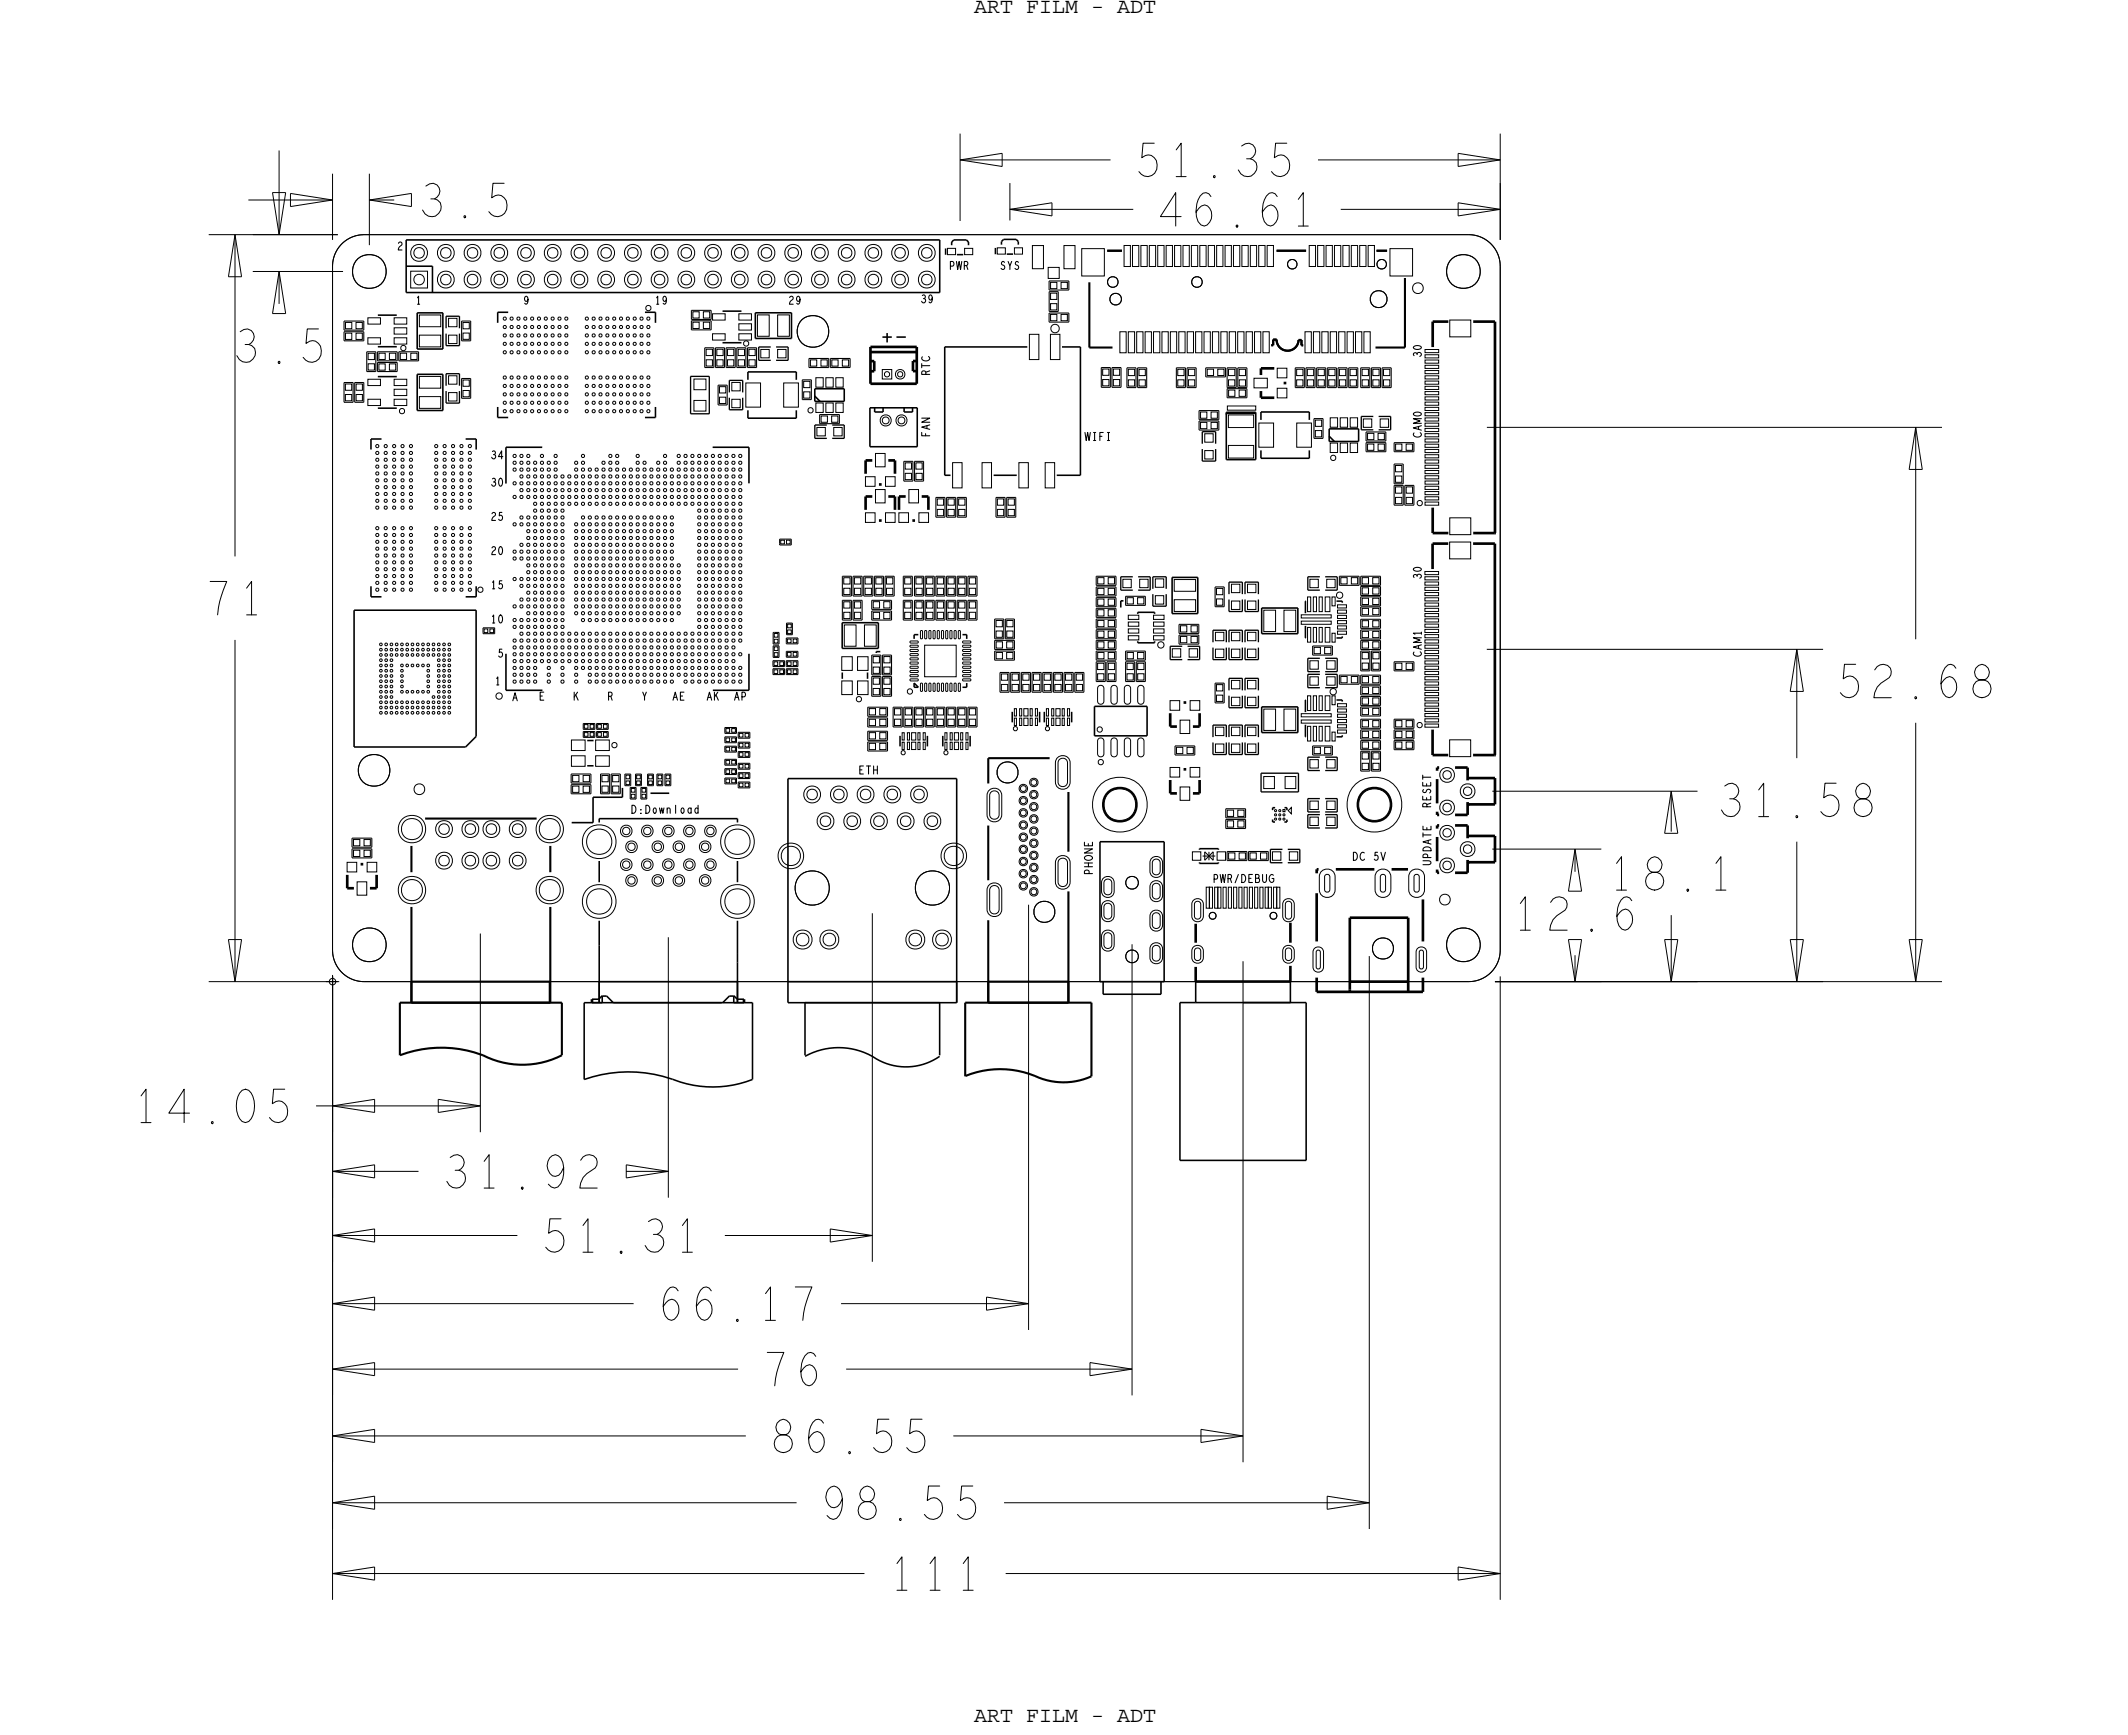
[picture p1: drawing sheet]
<svg xmlns="http://www.w3.org/2000/svg" width="202mm" height="165mm" viewBox="0 0 202 165" stroke-linecap="round" stroke-linejoin="round" font-family="sans-serif">
<defs><g id="words">
<g font-size="3.2">
<text x="107.9" y="16.8">51.35</text>
<text x="39.9" y="20.6">3.5</text>
<text x="22.2" y="34.4">3.5</text>
<text x="163.3" y="77.6">31.58</text>
<text x="143.8" y="88.4">12.6</text>
<text x="153" y="84.6">18.1</text>
<text x="42.2" y="112.9">31.92</text>
<text x="51.6" y="119">51.31</text>
<text x="84.6" y="151.2">111</text>
</g>
<g font-size="2.1">
<text x="92.6" y="1.2">ART FILM - ADT</text>
<text x="92.6" y="163.7">ART FILM - ADT</text>
</g>
<g font-size=".8">
<text x="39.5" y="28.9">1</text>
<text x="88.4" y="41.5" transform="rotate(-90 88.4 41.5)">FAN</text>
<text x="103.1" y="41.9">WIFI</text>
<text x="47.1" y="65.1">1</text>
<text x="48.7" y="66.6">A</text>
<text x="51.3" y="66.6">E</text>
<text x="54.5" y="66.6">K</text>
<text x="57.8" y="66.6">R</text>
<text x="63.9" y="66.6">AE</text>
<text x="67.2" y="66.6">AK</text>
<text x="60" y="77.3">D:Download</text>
<text x="81.6" y="73.6">ETH</text>
<text x="136" y="76.8" transform="rotate(-90 136 76.8)">RESET</text>
</g>
</g></defs>
<!-- layer: Board Outline -->
<g fill="none" stroke="#000" stroke-width=".1">
<path d="M23.6 19h8zM25.9 18.3h1.3zM25.9 18.3l.6 4zM26.5 14.3v8zM27.2 18.3l-.7 4zM27.6 18.4l4 .6zM27.6 18.4v1.2zM27.6 19.6l4-.6zM31.6 16.5v6.3zM35.1 19l4-.6zM35.1 19h2.4zM35.1 19l4 .6z"/>
<path d="M35.1 16.5v6.8zM39.1 18.4v1.2zM91.3 15.2l4-.6zM91.3 15.2l4 .6zM91.3 12.7v8.3zM91.3 15.2h14.3zM95.3 14.6v1.2zM96 19.9l4-.6zM96 17.4v3.6zM96 19.9l4 .6zM96 19.9h11.7zM100 19.3v1.2z"/>
<path d="M125.3 15.2h17.3zM127.5 19.9h15.1zM138.6 14.6l4 .6zM138.6 19.3l4 .6zM138.6 14.6v1.2zM138.6 15.8l4-.6zM138.6 19.3v1.2zM142.6 17.4v5.4zM142.6 12.7v10.1zM19.8 22.3h12.3zM21.7 26.3h1.3zM22.3 22.3l-.6 4z"/>
<path d="M22.3 22.3v30.6zM22.3 22.3l.7 4zM24 22.3h8.1zM24 25.8h8.6zM25.9 29.8h1.3zM26.5 25.8v3.1zM26.5 25.8l-.6 4zM26.5 25.8l.7 4zM31.6 25.3v65zM32.5 23.2a3 3 0 0 1 2.1-.9h105a3 3 0 0 1 3 3v65a3 3 0 0 1-3 3h-105a3 3 0 0 1-3-3v-65l.1-.7a3 3 0 0 1 .8-1.4zM34.6 22.3h105zM34.6 22.3a3 3 0 0 0-3 3"/>
<path d="M138.6 20.5l4-.6zM139.6 22.3a3 3 0 0 1 3 3M142.6 25.3v65zM141.3 40.6h43.3zM181.5 44.6h1.2zM182.1 40.6l-.6 4zM182.1 40.6v20.2zM182.1 40.6l.6 4zM22.3 60.8v32.5zM141.3 61.7h32zM141.9 75.2h19.5zM158.2 79.2h1.3z"/>
<path d="M158.9 75.2v3.8zM158.9 75.2l-.7 4zM158.9 75.2l.6 4zM170.2 65.7h1.2zM170.8 61.7l-.6 4zM170.8 61.7v10.4zM170.8 61.7l.6 4zM182.1 68.7v24.6zM19.8 93.3h12.3zM21.7 89.3h1.3zM21.7 89.3l.6 4zM23 89.3l-.7 4z"/>
<path d="M31.6 92.8v14.8zM31.6 92.8v21zM31.6 92.8v27.1zM31.6 92.8v33.6zM31.6 92.8v39.8zM31.6 92.8v46.2zM31.6 92.8v52.5zM31.6 92.8v59.3zM31.6 90.3a3 3 0 0 0 3 3M34.6 93.3h105zM45.7 88.7v18.9zM63.5 89.1v24.7z"/>
<path d="M82.9 86.8v33.1zM97.8 86v40.4zM107.6 89.8v42.8zM118.2 91.4v47.6zM130.2 90.9v54.4zM141.9 80.7h10.3zM142.1 93.3h10.1zM142.1 93.3h19.3zM142.1 93.3h31.2zM142.1 93.3h42.5zM142.6 90.3a3 3 0 0 1-3 3M142.6 92.8v59.3z"/>
<path d="M149.1 84.7h1.2zM149.1 89.3l.6 4zM149.7 80.7v2.2zM149.7 90.8v2.5zM149.7 80.7l-.6 4zM149.7 80.7l.6 4zM150.3 89.3l-.6 4zM158.2 89.3h1.3zM158.2 89.3l.7 4zM158.9 87v6.3zM159.5 89.3l-.6 4zM170.2 89.3l.6 4z"/>
<path d="M170.2 89.3h1.2zM170.8 80v13.3zM171.4 89.3l-.6 4zM181.5 89.3h1.2zM181.5 89.3l.6 4zM182.7 89.3l-.6 4zM30 105.1h1.6zM31.6 105.1l4-.6zM31.6 111.3l4-.6zM31.6 117.4l4-.6zM31.6 117.4h17.6zM31.6 105.1l4 .6z"/>
<path d="M31.6 105.1h14.1zM31.6 111.3l4 .7zM31.6 117.4l4 .7zM31.6 111.3h8.2zM35.6 104.5v1.2zM35.6 110.7v1.3zM35.6 116.8v1.3zM41.7 104.5l4 .6zM41.7 104.5v1.2zM41.7 105.7l4-.6zM59.5 111.3h4zM59.5 110.7l4 .6z"/>
<path d="M59.5 110.7v1.3zM59.5 112l4-.7zM68.9 117.4h14zM78.9 116.8l4 .6zM78.9 116.8v1.3zM78.9 118.1l4-.7zM31.6 123.9l4-.6zM31.6 130.1l4-.6zM31.6 136.5l4-.6zM31.6 136.5h39.3zM31.6 123.9l4 .6zM31.6 130.1l4 .7z"/>
<path d="M31.6 136.5l4 .6zM31.6 130.1h38.6zM31.6 123.9h28.6zM35.6 123.3v1.2zM35.6 129.5v1.3zM35.6 135.9v1.2zM80 123.9h17.8zM80.4 130.1h27.2zM90.6 136.5h27.6zM93.8 123.3l4 .6zM93.8 123.3v1.2zM93.8 124.5l4-.6z"/>
<path d="M103.6 129.5l4 .6zM103.6 129.5v1.3zM103.6 130.8l4-.7zM114.2 135.9l4 .6zM114.2 135.9v1.2zM114.2 137.1l4-.6zM31.6 142.8l4-.6zM31.6 149.6l4-.7zM31.6 142.8l4 .7zM31.6 149.6l4 .6zM31.6 149.6h50.6zM31.6 142.8h44.1z"/>
<path d="M35.6 142.2v1.3zM35.6 148.9v1.3zM95.4 142.8h34.8zM95.6 149.6h47zM126.2 142.2l4 .6zM126.2 142.2v1.3zM126.2 143.5l4-.7zM138.6 148.9l4 .7zM138.6 148.9v1.3zM138.6 150.2l4-.6z"/>
</g>
<g fill="none" stroke="#000" stroke-width=".2">
<path d="M103.6 26.8v6.2zM103.6 33h2.2zM105.3 23.8h1.4zM120.8 32.8h.2zM121 32.3v.5zM121 32.3h.4zM121.4 32.3h.1M121.4 32.3a1.04 1.04 0 0 0 1 1 1.04 1.04 0 0 0 1-1M121.4 23.8h2.8zM123.4 32.3h.3zM123.7 32.3v.5zM123.7 32.8h.2z"/>
<path d="M130.8 33h2.8zM130.9 23.8h1zM133.6 26.4v6.6z"/>
</g>
<path d="M83.9 32h.9zM84.3 31.7v.8zM85.2 32h.9zM106.5 57.1v.6zM106.5 57.1h.3zM54.3 78.2h2.1zM56.4 75.8h2.8zM56.4 75.8v2.4zM59.2 74.9v.9zM61.8 75.4h1.8zM83.3 61.9h.4zM83.3 61.9v.2z" fill="none" stroke="#000" stroke-width=".15"/>
<!-- layer: Components -->
<g fill="none" stroke="#000" stroke-width=".1">
<path d="M32.7 36.4h.9zM32.7 36.4v1.8zM32.7 30.5h1.9zM32.7 30.5v.9zM32.7 31.5h1.9zM32.7 31.5v.9zM32.7 31.4h1.9zM32.7 32.4h1.9zM32.7 38.2h.9zM33.6 36.4v1.8zM33.7 38.2h.9zM33.7 36.4h.9z"/>
<path d="M33.7 36.4v1.8zM34.6 36.4v1.8zM34.6 30.5v.9zM34.6 31.5v.9zM34.9 35.3h.8zM34.9 33.4h.8zM34.9 33.4v1.9zM35.7 33.4v1.9zM35.9 34.5v.8zM35.9 34.5h1.9zM35.9 33.4v.9zM35.9 33.4h1.9z"/>
<path d="M35.9 35.3h1.9zM35.9 34.3h1.9zM37.8 34.5v.8zM37.8 33.4v.9zM37.9 33.4h1.9zM37.9 33.4v.9zM37.9 34.3h1.9zM38 38.9l.2-.1 .2 .1 .1 .2-.1 .1-.2 .1-.2-.1v-.1zM38.2 32.9l.1-.1 .2 .1 .1 .2-.1 .2h-.2h-.1l-.1-.2zM39.8 33.4v.9zM43.9 37.9h.8zM43.9 32.4h.8z"/>
<path d="M43.9 36h.8zM43.9 36v1.9zM43.9 30.5h.8zM43.9 30.5v1.9zM44.7 36v1.9zM44.7 30.5v1.9zM61.4 29.1l.2-.1 .2 .1 .1 .2-.1 .2h-.2h-.2v-.2zM65.7 30.5h1.9zM65.7 30.5v.9zM65.7 29.5h1.9zM65.7 29.5v.9zM65.7 31.4h1.9z"/>
<path d="M65.7 30.4h1.9zM67 34.9h.9zM67 33.1h.9zM67 33.1v1.8zM67.6 30.5v.9zM67.6 29.5v.9zM67.9 33.1v1.8zM68 34.9h.9zM68 33.1h.9zM68 33.1v1.8zM68.3 38.5h.8zM68.3 36.6h.8z"/>
<path d="M68.3 36.6v1.9zM68.9 33.1v1.8zM69 34.9h.9zM69 33.1h.9zM69 33.1v1.8zM69.1 36.6v1.9zM69.9 33.1v1.8zM70 34.9h.9zM70 33.1h.9zM70 33.1v1.8zM70.7 32.5l.2-.1 .2 .1 .1 .1-.1 .2-.2 .1-.2-.1v-.2zM70.9 33.1v1.8z"/>
<path d="M71.1 33.1h.8zM71.1 33.1v1.8zM71.1 34.9h.8zM71.9 33.1v1.8zM76.3 38h.8zM76.3 36.1h.8zM76.3 36.1v1.9zM76.9 38.8l.2-.1 .1 .1 .1 .2-.1 .2h-.1h-.2l-.1-.2zM76.9 34.9h1.9zM76.9 34.1h1.9zM76.9 34.1v.8zM77.1 36.1v1.9z"/>
<path d="M77.9 39.4h1.9zM77.9 39.4v.9zM78.8 34.1v.8zM78.9 34.1v.8zM78.9 34.1h1.9zM78.9 34.9h1.9zM79.8 39.4v.9zM80.8 34.1v.8zM99.7 26.7v.9zM99.7 26.7h1.9zM99.7 29.8v.8zM99.7 29.8h1.9z"/>
<path d="M99.7 27.6h1.9zM99.7 30.6h1.9zM99.7 29.6h.9zM99.7 27.7h.9zM99.7 27.7v1.9zM100.6 27.7v1.9zM101.6 26.7v.9zM101.6 29.8v.8zM104.7 36.8h.8zM104.7 34.9h.8zM104.7 34.9v1.9zM105.5 34.9v1.9z"/>
<path d="M105.7 36.8h.9zM105.7 34.9h.9zM105.7 34.9v1.9zM106.6 34.9v1.9zM107.1 36.8h.9zM107.1 35h.9zM107.1 35v1.8zM108 35v1.8zM108.1 36.8h.9zM108.1 35h.9zM108.1 35v1.8zM109 35v1.8z"/>
<path d="M111.8 36.8h.9zM111.8 35h.9zM111.8 35v1.8zM112.7 35v1.8zM112.8 36.8h.9zM112.8 35h.9zM112.8 35v1.8zM113.7 35v1.8zM114 39h1.9zM114 39v.9zM114 39.9h1.9zM114.6 35.8h1.9z"/>
<path d="M114.6 35h1.9zM114.6 35v.8zM115.9 39v.9zM116.5 35v.8zM116.6 36.8h.9zM116.6 35h.9zM116.6 35v1.8zM116.6 36.9v.9zM116.6 36.9h1.9zM116.6 37.8h1.9zM116.7 38.6h2.7v.4h-2.7zM117.5 35v1.8z"/>
<path d="M117.7 36.8h.8zM117.7 35h.8zM117.7 35v1.8zM118.5 35v1.8zM118.5 36.9v.9zM123.1 36.8h.9zM123.1 35h.9zM123.1 35v1.8zM124 35v1.8zM124.1 35h.9zM124.1 35v1.8zM124.1 36.8h.9z"/>
<path d="M124.9 39.8h.9zM124.9 39.8v1.9zM125 35v1.8zM125.2 36.8h.8zM125.2 35h.8zM125.2 35v1.8zM125.8 39.8v1.9zM126 35v1.8zM126.2 36.8h.8zM126.2 35h.8zM126.2 35v1.8zM127 35v1.8z"/>
<path d="M127.2 36.8h.9zM127.2 35h.9zM127.2 35v1.8zM128.1 35v1.8zM128.2 36.8h.9zM128.2 35h.9zM128.2 35v1.8zM129.1 35v1.8zM129.3 36.8h.9zM129.3 35h.9zM129.3 35v1.8zM130.2 35v1.8z"/>
<path d="M130.4 36.8h.8zM130.4 35h.8zM130.4 35v1.8zM131.2 35v1.8zM131.4 36.8h.8zM131.4 35h.8zM131.4 35v1.8zM132.2 35v1.8zM45.5 55.9l.2-.1 .2 .1v.2v.1l-.2 .1-.2-.1-.1-.1zM45.9 59.7v.4zM45.9 59.7h1.1zM47 59.7v.5z"/>
<path d="M74.1 51.2v.5zM74.1 51.8h1.1zM74.1 51.7v.1zM74.1 51.2h1.1zM74.8 59.2h.1zM74.8 59.2v1.1zM74.9 59.2h.4zM75.2 51.2v.6zM75.3 59.2v1.1zM77.9 40.3h1.9zM80.1 56.7h.8zM80.1 58.9h.8z"/>
<path d="M80.1 54.8h.8zM80.1 54.8v1.9zM80.1 57.1h.8zM80.1 57.1v1.8zM80.9 54.8v1.9zM80.9 57.1v1.8zM81.1 56.7h.9zM81.1 58.9h.9zM81.1 54.8h.9zM81.1 54.8v1.9zM81.1 57.1h.9zM81.1 57.1v1.8z"/>
<path d="M82 54.8v1.9zM82 57.1v1.8zM82.1 56.7h.9zM82.1 54.8h.9zM82.1 54.8v1.9zM82.9 58.9h1.8zM82.9 57.9h1.8zM82.9 58.1v.8zM82.9 58.1h1.8zM82.9 57.1h1.8zM82.9 57.1v.8zM83 54.8v1.9z"/>
<path d="M83.1 56.7h.9zM83.1 54.8h.9zM83.1 54.8v1.9zM84 54.8v1.9zM84.1 56.7h.9zM84.1 54.8h.9zM84.1 54.8v1.9zM84.7 58.1v.8zM84.7 57.1v.8zM85 54.8v1.9zM85.9 56.7h.8zM85.9 58.9h.8z"/>
<path d="M85.9 54.8h.8zM85.9 54.8v1.9zM85.9 57.1h.8zM85.9 57.1v1.8zM85.9 45.7h.9zM85.9 43.9h.9zM85.9 43.9v1.8zM86.7 54.8v1.9zM86.7 57.1v1.8zM86.8 43.9v1.8zM86.9 58.9h.9zM86.9 57.1h.9z"/>
<path d="M86.9 57.1v1.8zM86.9 43.9h.9zM86.9 43.9v1.8zM86.9 45.7h.9zM86.9 56.7h.9zM86.9 54.8h.9zM86.9 54.8v1.9zM87.8 57.1v1.8zM87.8 43.9v1.8zM87.8 54.8v1.9zM87.9 58.9h.9zM87.9 57.1h.9z"/>
<path d="M87.9 57.1v1.8zM87.9 56.7h.9zM87.9 54.8h.9zM87.9 54.8v1.9zM88.8 57.1v1.8zM88.8 54.8v1.9zM89 56.7h.8zM89 54.8h.8zM89 54.8v1.9zM89 58.9h.8zM89 57.1h.8zM89 57.1v1.8z"/>
<path d="M89 49.2h.8zM89 47.3h.8zM89 47.3v1.9zM89.8 54.8v1.9zM89.8 57.1v1.8zM89.8 47.3v1.9zM90 56.7h.8zM90 54.8h.8zM90 54.8v1.9zM90 58.9h.8zM90 57.1h.8zM90 57.1v1.8z"/>
<path d="M90 47.3h.8zM90 47.3v1.9zM90 49.2h.8zM90.8 54.8v1.9zM90.8 57.1v1.8zM90.8 47.3v1.9zM91 58.9h.9zM91 57.1h.9zM91 57.1v1.8zM91 49.2h.9zM91 47.3h.9zM91 47.3v1.9z"/>
<path d="M91 56.7h.9zM91 54.8h.9zM91 54.8v1.9zM91.9 57.1v1.8zM91.9 47.3v1.9zM91.9 54.8v1.9zM92 56.7h.9zM92 54.8h.9zM92 54.8v1.9zM92 58.9h.9zM92 57.1h.9zM92 57.1v1.8z"/>
<path d="M92.9 54.8v1.9zM92.9 57.1v1.8zM94.6 58.8h.8zM94.6 58.8v1.9zM94.7 49.2h.8zM94.7 47.3h.8zM94.7 47.3v1.9zM95.4 58.8v1.9zM95.5 47.3v1.9zM95.6 58.8h.8zM95.6 58.8v1.9zM95.7 49.2h.9z"/>
<path d="M95.7 47.3h.9zM95.7 47.3v1.9zM96.4 58.8v1.9zM96.6 47.3v1.9zM104.2 57.8v.9zM104.2 57.8h1.9zM104.2 56.8h1.9zM104.2 56.8v.9zM104.2 59.9h1.9zM104.2 59.9v.8zM104.2 54.8v.8zM104.2 54.8h1.9z"/>
<path d="M104.2 55.8h1.9zM104.2 55.8v.9zM104.2 58.8h1.9zM104.2 58.8v.9zM104.2 58.7h1.9zM104.2 57.7h1.9zM104.2 55.6h1.9zM104.2 56.7h1.9zM104.2 59.7h1.9zM106.1 57.8v.9zM106.1 56.8v.9zM106.1 59.9v.8z"/>
<path d="M106.1 54.8v.8zM106.1 55.8v.9zM106.1 58.8v.9zM107 56.7v.8zM107 56.7h1.9zM107 57.5h1.9zM108.9 56.7v.8zM112.1 59.3v.9zM112.1 59.3h1.9zM114 59.3v.9zM114 40h1.9zM114 40v.9z"/>
<path d="M114 40.9h1.9zM115.5 55.8h.9zM115.5 55.8v1.9zM115.5 57.7h.9zM115.9 40v.9zM116.4 55.8v1.9zM124.9 41.7h.9zM126.5 43.3h.2h.2l.1 .2-.1 .2-.2 .1-.2-.1v-.2zM127.1 56.4l.2-.1 .3 .1v.2v.2l-.3 .1-.2-.1-.1-.2zM127.3 54.8v.8zM127.3 54.8h1.9zM127.3 55.6h1.9z"/>
<path d="M129.2 54.8v.8zM129.3 54.8v.8zM129.3 54.8h1.9zM129.3 55.7h1.9zM129.3 55.7v.9zM129.3 57.7v.9zM129.3 57.7h1.9zM129.3 59.9v.8zM129.3 59.9h1.9zM129.3 58.9v.8zM129.3 58.9h1.9zM129.3 56.7v.9z"/>
<path d="M129.3 56.7h1.9zM129.3 55.6h1.9zM129.3 56.6h1.9zM129.3 58.6h1.9zM129.3 59.7h1.9zM129.3 57.6h1.9zM129.9 41.1v.8zM129.9 41.1h1.8zM129.9 42.1v.8zM129.9 42.1h1.8zM129.9 41.9h1.8zM129.9 42.9h1.8z"/>
<path d="M131.2 54.8v.8zM131.2 55.7v.9zM131.2 57.7v.9zM131.2 59.9v.8zM131.2 58.9v.8zM131.2 56.7v.9zM131.7 41.1v.8zM131.7 42.1v.8zM132.5 46h.9zM132.5 48h.9zM132.5 42.1v.8zM132.5 42.1h1.9z"/>
<path d="M132.5 44.1h.9zM132.5 44.1v1.9zM132.5 46.1h.9zM132.5 46.1v1.9zM132.5 42.9h1.9zM133.4 44.1v1.9zM133.4 46.1v1.9zM133.5 48h.9zM133.5 46.1h.9zM133.5 46.1v1.9zM134.4 42.1v.8zM134.4 46.1v1.9z"/>
<path d="M134.8 47.6h.2h.1l.1 .2-.1 .2-.1 .1-.2-.1-.1-.2zM33.5 79.7v.8zM33.5 79.7h1.8zM35.3 79.7v.8zM45.9 60.2h1.1zM45.9 60.1v.1zM47.2 66l.2-.1 .3 .1v.2v.2l-.3 .1-.2-.1-.1-.2zM54.3 75.4h1.9zM54.3 74.6v.8zM54.3 74.6h1.9zM54.3 73.6v.8zM54.3 73.6h1.9z"/>
<path d="M54.3 74.4h1.9zM55.4 70.1h1.1zM55.4 69.5v.6zM55.4 68.8v.4zM55.4 69.3h1.1zM55.4 69.2v.1zM55.4 69.5h1.1zM55.4 68.8h1.1zM56.2 74.6v.8zM56.2 73.6v.8zM56.5 69.6v.5zM56.5 69.5v.1z"/>
<path d="M56.5 68.8v.5zM56.7 68.8v.4zM56.7 69.3h1.1zM56.7 69.2v.1zM56.7 69.5v.5zM56.7 70.1h1.1zM56.7 70v.1zM56.7 68.8h1.1zM56.7 69.5h1.1zM57.1 75.4h.9zM57.1 73.6h.9zM57.1 73.6v1.8z"/>
<path d="M57.8 68.8v.5zM57.8 69.5v.6zM58 73.6v1.8zM58.1 73.6h.9zM58.1 73.6v1.8zM58.1 75.4h.9zM58.2 70.7l.2-.1 .2 .1 .1 .1-.1 .2-.2 .1-.2-.1v-.2zM59 73.6v1.8zM59.4 73.6h.6zM59.4 74.7h.4zM59.4 73.6v1.1zM59.8 74.7h.2z"/>
<path d="M59.9 74.8h.6zM59.9 76h.4zM59.9 74.8v1.2zM60 73.6v1.1zM60.3 76h.2zM60.4 73.6h.6zM60.4 74.7h.5zM60.4 73.6v1.1zM60.5 74.8v1.2zM60.9 74.7h.1zM60.9 74.8h.6zM60.9 76h.5z"/>
<path d="M60.9 74.8v1.2zM61 73.6v1.1zM61.4 76h.1zM61.5 74.8v1.2zM61.6 73.6h.5zM61.6 74.7h.4zM61.6 73.6v1.1zM62 74.7h.1zM62.1 73.6v1.1zM62.4 73.6h.6zM62.4 74.7h.5zM62.4 73.6v1.1z"/>
<path d="M62.9 74.7h.1zM63 73.6v1.1zM63.2 73.6h.6zM63.2 74.7h.4zM63.2 73.6v1.1zM63.6 74.7h.2zM63.8 73.6v1.1zM68.9 72.2v.4zM68.9 72.7h1.1zM68.9 72.6v.1zM68.9 73.1v.4zM68.9 73.6h1.1z"/>
<path d="M68.9 73.5v.1zM68.9 69.2v.4zM68.9 69.7h1.1zM68.9 69.6v.1zM68.9 70.9v.5zM68.9 71.5h1.1zM68.9 71.4v.1zM68.9 70v.5zM68.9 70.6h1.1zM68.9 70.5v.1zM68.9 74v.4zM68.9 74.5h1.1z"/>
<path d="M68.9 74.4v.1zM68.9 73.1h1.1zM68.9 70.9h1.1zM68.9 70h1.1zM68.9 72.2h1.1zM68.9 69.2h1.1zM68.9 74h1.1zM70 73.1v.5zM70 70.9v.6zM70 70v.6zM70 72.2v.5zM70 69.2v.5z"/>
<path d="M70 74v.5zM70.2 74.3v.5zM70.2 74.9h1.1zM70.2 74.8v.1zM70.2 73.4v.5zM70.2 74h1.1zM70.2 73.9v.1zM70.2 72.6v.4zM70.2 73.1h1.1zM70.2 73v.1zM70.2 69.6v.4zM70.2 70.2h1.1z"/>
<path d="M70.2 70v.2zM70.2 71.4v.5zM70.2 72h1.1zM70.2 71.9v.1zM70.2 70.5v.5zM70.2 71.1h1.1zM70.2 71v.1zM70.2 74.3h1.1zM70.2 73.4h1.1zM70.2 72.6h1.1zM70.2 69.6h1.1zM70.2 71.4h1.1z"/>
<path d="M70.2 70.5h1.1zM71.3 74.3v.6zM71.3 73.4v.6zM71.3 72.6v.5zM71.3 69.6v.6zM71.3 71.4v.6zM71.3 70.5v.6zM73.5 63.6v.4zM73.5 64.1h1.1zM73.5 64v.1zM73.5 62.8v.4zM73.5 63.4h1.1z"/>
<path d="M73.5 63.2v.2zM73.5 63.6h1.1zM73.5 62.8h1.1zM73.5 61.4h.1zM73.5 60.1h.1zM73.5 62.5h.6zM73.5 61.4v1.1zM73.5 61.2h.6zM73.5 60.1v1.1zM73.6 61.4h.5zM73.6 60.1h.5zM74.1 61.4v1.1z"/>
<path d="M74.1 60.1v1.1zM74.6 63.6v.5zM74.6 62.8v.6zM74.7 60.6v.5zM74.7 61.2h1.2zM74.7 61.1v.1zM74.7 61.9v.5zM74.7 62.5h1.2zM74.7 62.4v.1zM74.7 63.6v.4zM74.7 64.1h1.2zM74.7 64v.1z"/>
<path d="M74.7 62.8v.4zM74.7 63.4h1.2zM74.7 63.2v.2zM74.7 60.6h1.2zM74.7 61.9h1.2zM74.7 63.6h1.2zM74.7 62.8h1.2zM74.8 60.3h.5zM75.9 60.6v.6zM75.9 61.9v.6zM75.9 63.6v.5zM75.9 62.8v.6z"/>
<path d="M81.5 66.3l.1-.1 .2 .1 .1 .2-.1 .1-.2 .1-.1-.1-.1-.1zM82.5 70.5h1.9zM82.5 70.5v.9zM82.5 67.2h1.9zM82.5 67.2v.9zM82.5 69.5h1.9zM82.5 69.5v.9zM82.5 68.2h1.9zM82.5 68.2v.9zM82.5 71.4h1.9zM82.5 68.1h1.9zM82.5 70.4h1.9z"/>
<path d="M82.5 69.1h1.9zM82.9 64.1h.8zM82.9 66.2h.8zM82.9 62.3h.8zM82.9 62.3v1.8zM82.9 64.3h.8zM82.9 64.3v1.9zM83.7 62.3v1.8zM83.7 64.3v1.9zM83.9 64.1h.8zM83.9 66.2h.8zM83.9 62.3h.8z"/>
<path d="M83.9 62.3v1.8zM83.9 64.3h.8zM83.9 64.3v1.9zM84.4 70.5v.9zM84.4 67.2v.9zM84.4 69.5v.9zM84.4 68.2v.9zM84.7 62.3v1.8zM84.7 64.3v1.9zM84.9 69.1h.9zM84.9 67.2h.9zM84.9 67.2v1.9z"/>
<path d="M85.7 71.4l.2-.1 .1 .1v.2l-.1 .1-.2-.1zM85.8 67.2v1.9zM85.9 69.1h.9zM85.9 67.2h.9zM85.9 67.2v1.9zM86.3 65.6l.2-.1 .2 .1v.1v.2l-.2 .1-.2-.1-.1-.2zM86.8 67.2v1.9zM86.9 69.1h.9zM86.9 67.2h.9zM86.9 67.2v1.9zM87.8 67.2v1.9zM87.9 69.1h.9z"/>
<path d="M87.9 67.2h.9zM87.9 67.2v1.9zM88.8 67.2v1.9zM89 69.1h.8zM89 67.2h.8zM89 67.2v1.9zM89.7 71.4l.2-.1 .2 .1v.2l-.2 .1-.2-.1zM89.8 67.2v1.9zM90 69.1h.8zM90 67.2h.8zM90 67.2v1.9zM90.8 67.2v1.9z"/>
<path d="M91 69.1h.9zM91 67.2h.9zM91 67.2v1.9zM91.9 67.2v1.9zM92 69.1h.9zM92 67.2h.9zM92 67.2v1.9zM92.9 67.2v1.9zM94.6 60.7h.8zM94.6 61.9v.8zM94.6 61.9h1.8zM94.6 60.9h1.8z"/>
<path d="M94.6 60.9v.8zM94.6 62.7h1.8zM94.6 61.7h1.8zM95.1 65.8h.8zM95.1 63.9h.8zM95.1 63.9v1.9zM95.6 60.7h.8zM95.9 63.9v1.9zM96.1 65.8h.8zM96.1 63.9h.8zM96.1 63.9v1.9zM96.3 69.2l.2-.1 .2 .1v.2l-.2 .1-.2-.1z"/>
<path d="M96.4 61.9v.8zM96.4 60.9v.8zM96.9 63.9v1.9zM97.1 63.9h.9zM97.1 63.9v1.9zM97.1 65.8h.9zM98 63.9v1.9zM98.1 65.8h.9zM98.1 63.9h.9zM98.1 63.9v1.9zM99 63.9v1.9zM99.1 65.8h.9z"/>
<path d="M99.1 63.9h.9zM99.1 63.9v1.9zM99.4 69.2l.2-.1 .1 .1v.2l-.1 .1-.2-.1zM100 63.9v1.9zM100.1 63.9h.9zM100.1 63.9v1.9zM100.1 65.8h.9zM101 63.9v1.9zM101.2 65.8h.8zM101.2 63.9h.8zM101.2 63.9v1.9zM102 63.9v1.9z"/>
<path d="M102.2 65.8h.8zM102.2 63.9h.8zM102.2 63.9v1.9zM103 63.9v1.9zM104.2 64.8h.9zM104.2 62.9h.9zM104.2 62.9v1.9zM104.2 60.9h1.9zM104.2 60.9v.8zM104.2 61.9v.8zM104.2 61.9h1.9zM104.2 61.7h1.9z"/>
<path d="M104.2 60.7h1.9zM104.2 62.7h1.9zM104.4 69.2l.1-.1 .2 .1 .1 .1-.1 .2-.2 .1-.1-.1-.1-.2zM104.5 72.3l.1-.1 .2 .1 .1 .1-.1 .2-.2 .1-.1-.1-.1-.2zM105.1 62.9v1.9zM105.2 64.8h.9zM105.2 62.9h.9zM105.2 62.9v1.9zM106.1 62.9v1.9zM106.1 60.9v.8zM106.1 61.9v.8zM107 64.8h.9z"/>
<path d="M107 61.9v.8zM107 61.9h1.9zM107 62.9h.9zM107 62.9v1.9zM107 62.7h1.9zM107.9 62.9v1.9zM108 64.8h.9zM108 62.9h.9zM108 62.9v1.9zM108.9 61.9v.8zM108.9 62.9v1.9zM110.1 61.1l.3-.1 .2 .1 .1 .2-.1 .2-.2 .1-.3-.1v-.2z"/>
<path d="M111.7 71.8h1.9zM111.7 70.9h1.9zM111.7 70.9v.9zM112.1 60.4v.8zM112.1 60.4h1.9zM112.1 60.2h1.9zM112.1 61.2h1.9zM113.6 70.9v.9zM114 60.4v.8zM115.5 64.9h.9zM115.5 64.9v1.9zM115.5 66.8h.9z"/>
<path d="M116.4 64.9v1.9zM116.5 77.9h1.9zM116.5 77.9v.9zM116.5 76.9h1.9zM116.5 76.9v.8zM116.5 78.8h1.9zM116.5 77.7h1.9zM118.4 77.9v.9zM118.4 76.9v.8zM122.8 76.8v.6l-.3-.3zM124.8 70.9h1.9zM124.8 70.9v.9z"/>
<path d="M124.8 61.4h1.9zM124.8 61.4v.9zM124.8 71.8h1.9zM124.8 62.3h1.9zM126.5 65.5l.2-.1 .3 .1v.2v.3h-.3h-.2l-.1-.3zM126.7 70.9v.9zM126.7 61.4v.9zM127.3 64.2v.8zM127.3 64.2h1.9zM127.3 65h1.9zM129.2 64.2v.8zM129.3 73.3h.9z"/>
<path d="M129.3 63.8h.9zM129.3 70.4h1.9zM129.3 70.4v.9zM129.3 64.2v.8zM129.3 64.2h1.9zM129.3 65.2h1.9zM129.3 65.2v.9zM129.3 69.4v.8zM129.3 69.4h1.9zM129.3 67.2v.9zM129.3 67.2h1.9zM129.3 60.9h1.9z"/>
<path d="M129.3 60.9v.8zM129.3 68.4v.8zM129.3 68.4h1.9zM129.3 66.2v.9zM129.3 66.2h1.9zM129.3 71.4h.9zM129.3 71.4v1.9zM129.3 61.9h.9zM129.3 61.9v1.9zM129.3 71.3h1.9zM129.3 65h1.9zM129.3 66.1h1.9z"/>
<path d="M129.3 70.2h1.9zM129.3 68.1h1.9zM129.3 61.7h1.9zM129.3 60.7h1.9zM129.3 69.2h1.9zM129.3 67.1h1.9zM130.2 71.4v1.9zM130.2 61.9v1.9zM130.4 73.3h.8zM130.4 63.8h.8zM130.4 71.4h.8zM130.4 71.4v1.9z"/>
<path d="M130.4 61.9h.8zM130.4 61.9v1.9zM131.2 70.4v.9zM131.2 71.4v1.9zM131.2 64.2v.8zM131.2 65.2v.9zM131.2 69.4v.8zM131.2 67.2v.9zM131.2 60.9v.8zM131.2 61.9v1.9zM131.2 68.4v.8zM131.2 66.2v.9z"/>
<path d="M132.5 62.9v.9zM132.5 62.9h1.9zM132.5 70.4v.9zM132.5 70.4h1.9zM132.5 69.4h1.9zM132.5 69.4v.8zM132.5 68.4h1.9zM132.5 68.4v.8zM132.5 63.8h1.9zM132.5 71.3h1.9zM132.5 70.2h1.9zM132.5 69.2h1.9z"/>
<path d="M134.4 62.9v.9zM134.4 70.4v.9zM134.4 69.4v.8zM134.4 68.4v.8zM134.8 68.7h.2h.1l.1 .2-.1 .2-.1 .1-.2-.1-.1-.2zM33.5 80.7h1.8zM33.5 80.7v.8zM33.5 81.5h1.8zM33.5 80.5h1.8zM35.3 80.7v.8zM114.3 81.4h1.2zM114.5 81l.4 .4z"/>
<path d="M114.5 81v.8zM114.9 81.4l.4 .4zM114.9 81v.8zM114.9 81.4l-.4 .4zM114.9 81.4l.4-.4zM115.3 81v.8zM116.6 80.9v.9zM116.6 80.9h1.9zM116.6 81.8h1.9zM118.5 80.9v.9zM118.7 80.9h1.9zM118.7 80.9v.9z"/>
<path d="M118.7 81.8h1.9zM120.6 80.9v.9z"/>
<circle cx="100.3" cy="31.2" r=".4"/>
</g>
<g fill="none" stroke="#000" stroke-width=".15">
<path d="M35.9 35.8h1.8zM35.9 30h1.8zM35.9 38.8h1.8zM35.9 33h1.8zM38.6 25.3h2.5zM38.6 22.8v5zM38.6 22.8h50.7zM38.6 27.8h50.7zM39.7 35.6h2.4zM39.7 29.7h2.4zM39.7 35.6h.1M39.7 39h2.4z"/>
<path d="M39.7 35.6v3.4zM39.7 29.7h.1M39.7 33.2h2.4zM39.7 29.7v3.5zM41.1 25.3v2.5zM42.1 35.6v3.4zM42.1 29.7v3.5zM47.3 39.7h1zM47.3 29.7h1zM47.3 29.7v1zM47.3 38.7v1zM61.3 29.7h1z"/>
<path d="M61.3 39.7h1zM62.3 29.7v1zM62.3 38.7v1zM68.7 29.6h1.8zM68.7 32.6h1.8zM71.1 35.3v.8zM71.1 39.7h4.6zM71.1 39v.7zM71.1 35.3h4.6zM71.8 32.2h.1M71.8 29.7v2.5zM71.8 29.7h3.4z"/>
<path d="M71.8 32.2h3.4zM75.2 29.7v2.5zM75.7 35.3v.8zM75.7 39v.7zM77.5 38.2h2.8zM77.5 37v1.2zM77.5 37.7l.5 .5zM77.5 37h2.8zM80.3 37v1.2zM82.7 38.8v3.7zM82.7 38.8h4.5zM83.1 39.2h.8z"/>
<path d="M83.1 38.8v.4zM83.9 38.8v.4zM85.9 38.8v.4zM85.9 39.2h.8zM86.7 38.8v.4zM87.2 38.8v3.7zM89.3 22.8v5zM89.8 33h7.9zM89.8 33v12.2zM89.9 23.6v.6zM90.5 23l.2-.2zM90.5 23v.3z"/>
<path d="M90.7 22.8h1.2zM91 24.2h.6zM91.9 22.8l.2 .2zM92.1 23v.3zM94.6 23.6v.6zM95.2 23l.2-.2zM95.2 23v.3zM95.4 22.8h1.2zM95.7 24.2h.6zM96.6 22.8l.2 .2zM96.8 23v.3zM101 33h1.7z"/>
<path d="M102.7 33v12.2zM116.6 39.2h2.8zM116.6 39.3h2.8zM116.6 39.2v.2zM116.6 39.3v4.4zM119.4 39.2v4.5zM119.9 39.2v.7zM119.9 39.2h4.6zM124.5 39.2v.7zM33.7 58h11.6zM33.7 58v13zM35.3 56.7h1z"/>
<path d="M35.3 41.7h1zM35.3 41.7v1zM35.3 55.7v1zM44.3 41.7h1zM44.3 56.7h1zM45.3 58v12zM45.3 41.7v1zM45.3 55.7v1zM48.1 42.5v3.5zM48.1 42.5h3.4zM67.7 42.5h3.5zM71.2 42.5v3.4z"/>
<path d="M80.1 59.2h3.4zM80.1 59.2v2.4zM82.7 42.5h4.5zM83.5 59.2h.1M83.5 59.2v2.4zM89.8 45.2h.6zM94.5 45.2h2.2zM100.5 45.2h2.2zM108.2 58.2v.2zM108.2 58.2h1.6zM109.8 58.2v.1zM111.4 58.3h2.5z"/>
<path d="M111.4 54.9v3.4zM111.4 54.9h2.5zM113.9 58.3h.1M113.9 54.9v3.4zM116.6 43.7h2.8zM119.9 43.6h4.6zM119.9 42.8v.8zM119.9 57.8h3.5zM119.9 57.8v2.4zM123.4 57.8h.1M123.4 57.8v2.4zM124.1 57.1h.1"/>
<path d="M124.1 57.1v1.2zM124.1 59.5v1.1zM124.5 42.8v.8zM126.3 42h2.8zM126.3 40.8v1.2zM126.3 41.5l.5 .5zM126.3 40.8h2.8zM127 57.1h.6zM127.6 57.1v.2zM129.1 40.8v1.2zM33.7 71h10.6zM45.3 70l-1 1z"/>
<path d="M48.1 65.6h3.5zM48.1 62.1v3.5zM55.8 70.4h.6zM55.8 72.8h.6zM57 77.8h13.1zM57 77.8v.4zM67.8 65.6h3.4zM70.1 77.8v.4zM71.2 62.1v3.5zM74.9 74h16zM74.9 74v19.3zM80.1 61.6h3.4z"/>
<path d="M80.1 63.9v.6zM82.5 63.9v.6zM85.6 69.9v1zM86.9 65.3h.4zM86.9 60.3h.4zM86.9 60.3v.4zM86.9 64.9l.4 .4zM86.9 64.9v.4zM88.2 69.9v1zM89.6 69.9v1zM90.9 74v21.3zM91.5 60.3h.4z"/>
<path d="M91.5 65.3h.4zM91.9 60.3v.4zM91.9 64.9v.4zM92.2 69.9v1zM96.2 67.7v1zM98.8 67.7v1zM99.3 67.7v1zM101.9 67.7v1zM104 67.1v2.8zM104 67.1h5zM104 69.9h5zM108.2 61.1h1.6z"/>
<path d="M108.2 60.9v.2zM109 67.1v2.8zM109.8 60.9v.2zM119.9 67.2h3.5zM119.9 69.6h3.5zM119.9 67.2v2.4zM119.9 60.2h3.5zM121 76.8h.2zM121 76.8v.2zM121 77.9v.2zM121 78.1h.2zM122.1 78.1h.2z"/>
<path d="M122.1 76.8h.2zM122.3 76.8v.2zM122.3 77.9v.2zM123.4 67.2h.1M123.4 67.2v2.4zM124.1 66.5h.1M124.1 70h.1M124.1 68.9v1.1zM124.1 66.5v1.2zM124.1 60.6h.1M127 66.5h.6zM127 70h.6z"/>
<path d="M127 60.6h.6zM127.6 66.5v.2zM127.6 69.9v.1zM127.6 60.5v.1zM55.5 95.3h8zM55.5 95.3v7.3zM56.3 95.3h.9zM56.3 95h.6zM56.9 95l.3-.4zM57 93.3h13.1zM57 81.8v2.1zM57 87.5v2.4z"/>
<path d="M57 89.9v1.1zM57 91v4.3zM57 93.3v2zM57.2 94.7v.6zM57.2 94.7h.5zM57.7 94.7l.6 .6zM58.3 95.3h10.3zM63.5 95.3h8zM68.7 95.3l.6-.6zM69.3 94.7h.4zM69.7 95.3h1zM69.7 94.7v.6z"/>
<path d="M69.7 94.6l.4 .4zM70.1 95h.6zM70.1 81.8v2.1zM70.1 91.5v3.8zM70.1 90.6v.9zM70.1 87.5v3.1zM70.1 93.3v2zM71.5 95.3v7.3zM74.9 95.3h16zM74.9 93.3h16zM74.9 93.3v2zM76.5 95.3v5z"/>
<path d="M76.5 95.3h12.8zM89.3 95.3v5zM90.9 93.3v2zM104.6 93.3h6.1zM104.6 80v13.3zM104.6 80h6.1zM104.9 94.5h5.5zM104.9 93.3v1.2zM110.4 93.3v1.2zM110.7 80v13.3zM112.2 95.3h1.5zM112.2 95.3v15z"/>
<path d="M113.7 93.3v2zM113.7 95.3h9zM114 80.7v.1zM114 82v.1zM114 80.7h1.8zM114 82.1h1.8zM115.8 80.7v.1zM115.8 82v.1zM118.2 95.3h6zM122.7 93.3v2zM124.2 95.3v15zM63.9 102.6a10.3 10.3 0 0 0 7.6 0"/>
<path d="M63.9 102.6a12.7 12.7 0 0 0-8.4 0M76.5 100.4a6.7 6.7 0 0 1 7.1 .4 5.6 5.6 0 0 0 5.7-.4M112.2 110.3h12z"/>
</g>
<g fill="none" stroke="#000" stroke-width=".25">
<path d="M82.7 34.3h.4zM82.7 33h4.4zM82.7 33.5h4.4zM82.7 33v3.5zM82.7 36.5h4.4zM82.8 35.3h.3zM83.1 34.3v1zM86.8 35.3h.3zM86.8 34.3h.3zM86.8 34.3v1zM87.1 33v3.5zM119.9 35v.6z"/>
<path d="M119.9 35h1.2zM119.9 37.2v.6zM119.9 37.8h1.2zM122.1 36.3v.2zM136.2 30.6h1.5zM136.2 30.6v2.4zM140 30.6h2.1zM142.1 30.6v20.1zM82.3 43.8v1.2zM82.3 47.2v1.3zM82.3 43.8h.6zM82.3 47.2h.6z"/>
<path d="M83.6 46h.2zM83.6 49.5h.2zM84.4 43.8h.7zM84.4 47.2h.7zM85.1 43.8v1.2zM85.1 47.2v1.3zM85.5 47.2v1.3zM85.5 47.2h.6zM86.7 49.5h.3zM87.6 47.2h.7zM88.3 47.2v1.3zM136.2 51.7h1.5z"/>
<path d="M136.2 51.7v2.4zM136.2 50.7h1.5zM136.2 48.3v2.4zM140 51.7h2.1zM140 50.7h2.1zM142.1 51.7v20.1zM142.1 50.7h.1M111.2 67.8v1.3zM111.2 74.1v1.3zM111.2 69.1h.7zM111.2 75.4h.7zM112.5 66.8h.3z"/>
<path d="M112.5 73.1h.3zM113.4 69.1h.6zM113.4 75.4h.6zM114 67.8v1.3zM114 74.1v1.3zM136.2 71.8h1.5zM136.2 69.4v2.4zM136.6 78.5v.3zM136.6 79.6v2.3zM136.6 73v.3zM136.6 77.2v.3zM136.6 74.1v2.3z"/>
<path d="M136.6 78.5h.2zM136.6 73h.2zM136.6 77.5h.2zM138.3 78.5h1.2zM138.3 73h1.2zM138.3 77.5h1.2zM139.5 79.5h2.6zM139.5 74h2.6zM139.5 78.5v1.2zM139.5 73v1.2zM139.5 76.2v1.3zM139.5 76.6l.1-.1z"/>
<path d="M139.6 76.5h2.5zM140 71.8h2.1zM142.1 71.8h.1M142.1 79.5v2.5zM142.1 74v2.5zM33 84.4h.6zM33 83.2v1.2zM34.3 82.1h.2zM35.2 84.4h.6zM35.8 83.2v1.2zM56.3 95v.3zM70.7 95v.3z"/>
<path d="M113.7 93.3h9zM113.7 87.8v1.8zM113.7 91.9v1.4zM122.7 87.7v1.9zM122.7 91.8v1.5zM125.2 82.6v.4zM125.2 84.9v4.6zM125.2 92.9v1.4zM125.2 94.3h10.1zM125.2 82.6h.1zM127 82.6h3.6zM128.3 87.2h5.6z"/>
<path d="M128.3 93.3h5.6zM128.3 94v.3zM128.3 87.2v6.8zM132.3 82.6h1.5zM133.9 87.2v7.1zM135.3 85.5v4zM135.3 92.9v1.4zM136.6 82.7v.3zM136.6 83h.2zM138.3 83h1.2zM139.5 81.7v1.3zM139.5 82.1l.1-.1z"/>
<path d="M139.6 82h2.5z"/>
</g>
<g fill="none" stroke="#000" stroke-width=".13">
<path d="M42.4 38.3h1.3zM42.4 32.9h1.3zM42.4 35.5h1.3zM42.4 35.5v1.2zM42.4 37.2v1.1zM42.4 30.1h1.3zM42.4 30.1v1.1zM42.4 31.7v1.2zM43.7 35.5v1.2zM43.7 37.2v1.1zM43.7 31.7v1.2zM43.7 30.1v1.1z"/>
<path d="M65.6 35.8h1.8zM65.6 35.8v3.5zM65.6 39.3h1.8zM67.4 35.8v3.5zM69.3 36.2h1.3zM69.3 36.2v1.1zM69.3 37.8v1.1zM69.3 38.9h1.3zM70.6 36.2v1.1zM70.6 37.8v1.1zM72.1 33h1.2zM72.1 33v1.2z"/>
<path d="M72.1 34.2h1.2zM73.8 34.2h1.1zM73.8 33h1.1zM74.9 33v1.2zM129.4 39.6v1.3zM129.4 39.6h1.1zM131.1 39.6h1.1zM132.2 39.6v1.3zM77.5 41.7h1.1zM77.5 40.4h1.1zM77.5 40.4v1.3zM79.1 40.4h1.2z"/>
<path d="M79.1 41.7h1.2zM80.3 40.4v1.3zM106.5 54.8h1.2zM106.5 54.8v1.3zM106.5 56.1h1.2zM108.2 54.8h1.1zM108.2 56.1h1.1zM109.3 54.8v1.3zM109.6 54.8h1.3zM109.6 54.8v1.2zM109.6 56.5v1.1zM109.6 57.6h1.3z"/>
<path d="M110.9 56.5v1.1zM110.9 54.8v1.2zM114.3 41h1.3zM114.3 41v1.2zM114.3 42.7v1.1zM114.3 43.8h1.3zM115.3 59.9h1.3zM115.3 59.9v1.1zM115.6 42.7v1.1zM115.6 41v1.2zM116.6 59.9v1.1zM116.8 55.3h1.3z"/>
<path d="M116.8 55.3v1.2zM116.8 57v1.1zM116.8 59.9h1.3zM116.8 59.9v1.1zM116.8 58.1h1.3zM118.1 57v1.1zM118.1 55.3v1.2zM118.1 59.9v1.1zM118.4 58.1h1.2zM118.4 59.9h1.2zM118.4 59.9v1.1zM118.4 55.3h1.2z"/>
<path d="M118.4 55.3v1.2zM118.4 57v1.1zM119.6 59.9v1.1zM119.6 57v1.1zM119.6 55.3v1.2zM124.3 56.1h1.2zM124.3 54.8h1.2zM124.3 54.8v1.3zM126 54.8h1.1zM126 56.1h1.1zM127.1 54.8v1.3zM129.4 40.9h1.1z"/>
<path d="M131.1 40.9h1.1zM111.2 61.4v1.3zM111.2 61.4h1.2zM111.2 62.7h1.2zM112.9 61.4h1.1zM112.9 62.7h1.1zM114 61.4v1.3zM115.3 71.7h1.3zM115.3 62.7h1.3zM115.3 68.9h1.3zM115.3 68.9v1.2zM115.3 70.6v1.1z"/>
<path d="M115.3 61.6v1.1zM116.6 68.9v1.2zM116.6 70.6v1.1zM116.6 61.6v1.1zM116.8 64.5h1.3zM116.8 64.5v1.1zM116.8 66.1v1.2zM116.8 68.9h1.3zM116.8 68.9v1.2zM116.8 70.6v1.1zM116.8 61.6v1.1zM116.8 67.3h1.3z"/>
<path d="M116.8 71.7h1.3zM116.8 62.7h1.3zM118.1 64.5v1.1zM118.1 66.1v1.2zM118.1 68.9v1.2zM118.1 70.6v1.1zM118.1 61.6v1.1zM118.4 67.3h1.2zM118.4 71.7h1.2zM118.4 62.7h1.2zM118.4 64.5h1.2zM118.4 64.5v1.1z"/>
<path d="M118.4 66.1v1.2zM118.4 68.9h1.2zM118.4 68.9v1.2zM118.4 70.6v1.1zM118.4 61.6v1.1zM119.6 64.5v1.1zM119.6 66.1v1.2zM119.6 68.9v1.2zM119.6 70.6v1.1zM119.6 61.6v1.1zM119.9 73.5h3.5zM119.9 73.5v1.8z"/>
<path d="M119.9 75.3h3.5zM123.4 73.5v1.8zM124.3 73.2h1.2zM124.3 65.4h1.2zM124.3 78.7h1.2zM124.3 77.2h1.2zM124.3 63.8h1.2zM124.3 72h1.2zM124.3 72v1.2zM124.3 64.1h1.2zM124.3 64.1v1.3zM124.3 77.4h1.2z"/>
<path d="M124.3 77.4v1.3zM124.3 75.9v1.3zM124.3 75.9h1.2zM124.3 62.6h1.2zM124.3 62.6v1.2zM126 72h1.1zM126 64.1h1.1zM126 77.4h1.1zM126 75.9h1.1zM126 62.6h1.1zM126 73.2h1.1zM126 65.4h1.1z"/>
<path d="M126 78.7h1.1zM126 77.2h1.1zM126 63.8h1.1zM127.1 72v1.2zM127.1 64.1v1.3zM127.1 77.4v1.3zM127.1 75.9v1.3zM127.1 62.6v1.2zM120.8 80.7h1.1zM120.8 80.7v1.3zM120.8 82h1.1zM122.4 80.7h1.2z"/>
<path d="M122.4 82h1.2zM123.6 80.7v1.3z"/>
</g>
<g fill="none" stroke="#000" stroke-width=".2">
<path d="M105.3 23.8h1.4zM120.8 32.8h.2zM121 32.3h.4zM121 32.3v.5zM121.4 32.3h.1M121.4 32.3a1.04 1.04 0 0 0 1 1 1.04 1.04 0 0 0 1-1M121.4 23.8h2.8zM123.4 32.3h.3zM123.7 32.8h.2zM123.7 32.3v.5zM130.9 23.8h1zM40.4 77.8h10.6z"/>
<path d="M93.9 78.5v5.2zM93.9 72.1h5.9zM93.9 72.1v2.4zM101.6 75.3v5.7zM38 95.3h15.4zM38 95.3v5zM39.1 80.4v2.5zM39.1 86.2v9.1zM39.1 93.3v2zM39.1 93.3h13.2zM39.1 95.3h13.2zM52.3 93.3v2z"/>
<path d="M52.3 80.4v2.5zM52.3 86.2v9.1zM53.4 95.3v5zM91.8 95.3h12zM91.8 95.3v7zM93.9 93.3h7.7zM93.9 87.5v7.8zM93.9 95.3h7.7zM93.9 93.3v2zM101.6 84.7v10.6zM101.6 93.3v2zM103.8 95.3v7z"/>
<path d="M38 100.3a11.2 11.2 0 0 1 7.9 0M45.9 100.3a8.3 8.3 0 0 0 7.5 0M91.8 102.3a8.7 8.7 0 0 1 6.6 0M98.4 102.3a6.4 6.4 0 0 0 5.3 0"/>
<circle cx="106.5" cy="76.5" r="1.61"/>
<circle cx="130.7" cy="76.5" r="1.61"/>
</g>
<!-- layer: Nets -->
<g fill="none" stroke="#000" stroke-width=".1">
<path d="M32.8 36.5h.6v.6h-.6zM32.8 37.5h.6v.6h-.6zM32.8 30.6h.6v.6h-.6zM32.8 31.7h.6v.6h-.6zM33.8 30.6h.6v.6h-.6zM33.8 31.7h.6v.6h-.6zM33.9 36.5h.5v.6h-.5zM33.9 37.5h.5v.6h-.5zM35 30.2h1.2v.6h-1.2zM35 36h1.2v.6h-1.2zM35 32.1h1.2v.6h-1.2zM35 37.9h1.2v.6h-1.2z"/>
<path d="M35 33.6h.6v.6h-.6zM35 34.6h.6v.6h-.6zM36 33.6h.6v.6h-.6zM36 34.6h.6v.6h-.6zM37 33.6h.6v.6h-.6zM37 34.6h.6v.6h-.6zM37.5 37.9h1.2v.6h-1.2zM37.5 32.1h1.2v.6h-1.2zM37.5 30.2h1.2v.6h-1.2zM37.5 36h1.2v.6h-1.2zM37.5 31.2h1.2v.6h-1.2zM37.5 37h1.2v.6h-1.2z"/>
<path d="M38 33.6h.6v.6h-.6zM39 25.8h1.6v1.6h-1.6zM39 33.6h.6v.6h-.6zM39.9 37.7h2v1.1h-2zM39.9 31.9h2v1.1h-2zM39.9 29.9h2v1.2h-2zM39.9 35.8h2v1.1h-2zM42.6 37.3h.8v.8h-.8zM42.6 31.9h.8v.8h-.8zM42.6 30.3h.8v.8h-.8zM42.6 35.7h.8v.8h-.8zM44 37.1h.6v.6h-.6z"/>
<path d="M44 31.7h.6v.6h-.6zM44 30.7h.6v.6h-.6zM44 36.1h.6v.6h-.6zM47.9 32.6l.1-.1 .1 .1v.2h-.1h-.1zM47.9 36.6l.1-.1 .1 .1v.2h-.1h-.1zM47.9 31.8l.1-.1 .1 .1v.2h-.1h-.1zM47.9 33.4l.1-.1 .1 .1v.2h-.1h-.1zM47.9 35.8l.1-.1 .1 .1v.2h-.1h-.1zM47.9 37.4l.1-.1 .1 .1v.2h-.1h-.1zM47.9 30.2l.1-.1 .1 .1v.2h-.1h-.1zM47.9 31l.1-.1 .1 .1v.2h-.1h-.1zM47.9 38.2l.1-.1 .1 .1v.2h-.1h-.1z"/>
<path d="M47.9 39l.1-.1 .1 .1v.2h-.1h-.1zM48.5 31.8l.1-.1 .2 .1v.2h-.2h-.1zM48.5 33.4l.1-.1 .2 .1v.2h-.2h-.1zM48.5 35.8l.1-.1 .2 .1v.2h-.2h-.1zM48.5 37.4l.1-.1 .2 .1v.2h-.2h-.1zM48.5 30.2l.1-.1 .2 .1v.2h-.2h-.1zM48.5 39l.1-.1 .2 .1v.2h-.2h-.1zM48.5 38.2l.1-.1 .2 .1v.2h-.2h-.1zM48.5 32.6l.1-.1 .2 .1v.2h-.2h-.1zM48.5 36.6l.1-.1 .2 .1v.2h-.2h-.1zM48.5 31l.1-.1 .2 .1v.2h-.2h-.1zM49.2 30.2l.1-.1 .1 .1v.2h-.1h-.1z"/>
<path d="M49.2 33.4l.1-.1 .1 .1v.2h-.1h-.1zM49.2 35.8l.1-.1 .1 .1v.2h-.1h-.1zM49.2 39l.1-.1 .1 .1v.2h-.1h-.1zM49.2 38.2l.1-.1 .1 .1v.2h-.1h-.1zM49.2 32.6l.1-.1 .1 .1v.2h-.1h-.1zM49.2 31l.1-.1 .1 .1v.2h-.1h-.1zM49.2 36.6l.1-.1 .1 .1v.2h-.1h-.1zM49.2 37.4l.1-.1 .1 .1v.2h-.1h-.1zM49.2 31.8l.1-.1 .1 .1v.2h-.1h-.1zM49.8 30.2l.1-.1 .2 .1v.2h-.2h-.1zM49.8 33.4l.1-.1 .2 .1v.2h-.2h-.1zM49.8 35.8l.1-.1 .2 .1v.2h-.2h-.1z"/>
<path d="M49.8 39l.1-.1 .2 .1v.2h-.2h-.1zM49.8 31l.1-.1 .2 .1v.2h-.2h-.1zM49.8 32.6l.1-.1 .2 .1v.2h-.2h-.1zM49.8 36.6l.1-.1 .2 .1v.2h-.2h-.1zM49.8 38.2l.1-.1 .2 .1v.2h-.2h-.1zM49.8 37.4l.1-.1 .2 .1v.2h-.2h-.1zM49.8 31.8l.1-.1 .2 .1v.2h-.2h-.1zM50.5 30.2l.1-.1 .1 .1v.2h-.1h-.1zM50.5 33.4l.1-.1 .1 .1v.2h-.1h-.1zM50.5 35.8l.1-.1 .1 .1v.2h-.1h-.1zM50.5 39l.1-.1 .1 .1v.2h-.1h-.1zM50.5 37.4l.1-.1 .1 .1v.2h-.1h-.1z"/>
<path d="M50.5 31.8l.1-.1 .1 .1v.2h-.1h-.1zM50.5 32.6l.1-.1 .1 .1v.2h-.1h-.1zM50.5 31l.1-.1 .1 .1v.2h-.1h-.1zM50.5 36.6l.1-.1 .1 .1v.2h-.1h-.1zM50.5 38.2l.1-.1 .1 .1v.2h-.1h-.1zM51.1 31.8l.1-.1 .2 .1v.2h-.2h-.1zM51.1 37.4l.1-.1 .2 .1v.2h-.2h-.1zM51.1 33.4l.1-.1 .2 .1v.2h-.2h-.1zM51.1 35.8l.1-.1 .2 .1v.2h-.2h-.1zM51.1 30.2l.1-.1 .2 .1v.2h-.2h-.1zM51.1 39l.1-.1 .2 .1v.2h-.2h-.1zM51.1 32.6l.1-.1 .2 .1v.2h-.2h-.1z"/>
<path d="M51.1 31l.1-.1 .2 .1v.2h-.2h-.1zM51.1 36.6l.1-.1 .2 .1v.2h-.2h-.1zM51.1 38.2l.1-.1 .2 .1v.2h-.2h-.1zM51.8 32.6l.1-.1 .1 .1v.2h-.1h-.1zM51.8 36.6l.1-.1 .1 .1v.2h-.1h-.1zM51.8 30.2l.1-.1 .1 .1v.2h-.1h-.1zM51.8 31.8l.1-.1 .1 .1v.2h-.1h-.1zM51.8 33.4l.1-.1 .1 .1v.2h-.1h-.1zM51.8 35.8l.1-.1 .1 .1v.2h-.1h-.1zM51.8 37.4l.1-.1 .1 .1v.2h-.1h-.1zM51.8 39l.1-.1 .1 .1v.2h-.1h-.1zM51.8 38.2l.1-.1 .1 .1v.2h-.1h-.1z"/>
<path d="M51.8 31l.1-.1 .1 .1v.2h-.1h-.1zM52.4 30.2l.1-.1 .2 .1v.2h-.2h-.1zM52.4 33.4l.1-.1 .2 .1v.2h-.2h-.1zM52.4 35.8l.1-.1 .2 .1v.2h-.2h-.1zM52.4 39l.1-.1 .2 .1v.2h-.2h-.1zM52.4 31.8l.1-.1 .2 .1v.2h-.2h-.1zM52.4 32.6l.1-.1 .2 .1v.2h-.2h-.1zM52.4 38.2l.1-.1 .2 .1v.2h-.2h-.1zM52.4 37.4l.1-.1 .2 .1v.2h-.2h-.1zM52.4 36.6l.1-.1 .2 .1v.2h-.2h-.1zM52.4 31l.1-.1 .2 .1v.2h-.2h-.1zM53.1 33.4l.1-.1 .1 .1v.2h-.1h-.1z"/>
<path d="M53.1 32.6l.1-.1 .1 .1v.2h-.1h-.1zM53.1 30.2l.1-.1 .1 .1v.2h-.1h-.1zM53.1 31.8l.1-.1 .1 .1v.2h-.1h-.1zM53.1 37.4l.1-.1 .1 .1v.2h-.1h-.1zM53.1 39l.1-.1 .1 .1v.2h-.1h-.1zM53.1 35.8l.1-.1 .1 .1v.2h-.1h-.1zM53.1 36.6l.1-.1 .1 .1v.2h-.1h-.1zM53.1 38.2l.1-.1 .1 .1v.2h-.1h-.1zM53.1 31l.1-.1 .1 .1v.2h-.1h-.1zM53.7 30.2l.1-.1 .2 .1v.2h-.2h-.1zM53.7 31.8l.1-.1 .2 .1v.2h-.2h-.1zM53.7 37.4l.1-.1 .2 .1v.2h-.2h-.1z"/>
<path d="M53.7 39l.1-.1 .2 .1v.2h-.2h-.1zM53.7 31l.1-.1 .2 .1v.2h-.2h-.1zM53.7 32.6l.1-.1 .2 .1v.2h-.2h-.1zM53.7 36.6l.1-.1 .2 .1v.2h-.2h-.1zM53.7 38.2l.1-.1 .2 .1v.2h-.2h-.1zM53.7 33.4l.1-.1 .2 .1v.2h-.2h-.1zM53.7 35.8l.1-.1 .2 .1v.2h-.2h-.1zM55.7 30.2l.1-.1 .1 .1v.2h-.1h-.1zM55.7 31.8l.1-.1 .1 .1v.2h-.1h-.1zM55.7 37.4l.1-.1 .1 .1v.2h-.1h-.1zM55.7 39l.1-.1 .1 .1v.2h-.1h-.1zM55.7 31l.1-.1 .1 .1v.2h-.1h-.1z"/>
<path d="M55.7 32.6l.1-.1 .1 .1v.2h-.1h-.1zM55.7 36.6l.1-.1 .1 .1v.2h-.1h-.1zM55.7 38.2l.1-.1 .1 .1v.2h-.1h-.1zM55.7 33.4l.1-.1 .1 .1v.2h-.1h-.1zM55.7 35.8l.1-.1 .1 .1v.2h-.1h-.1zM56.3 33.4l.1-.1 .2 .1v.2h-.2h-.1zM56.3 32.6l.1-.1 .2 .1v.2h-.2h-.1zM56.3 30.2l.1-.1 .2 .1v.2h-.2h-.1zM56.3 31.8l.1-.1 .2 .1v.2h-.2h-.1zM56.3 37.4l.1-.1 .2 .1v.2h-.2h-.1zM56.3 39l.1-.1 .2 .1v.2h-.2h-.1zM56.3 35.8l.1-.1 .2 .1v.2h-.2h-.1z"/>
<path d="M56.3 36.6l.1-.1 .2 .1v.2h-.2h-.1zM56.3 38.2l.1-.1 .2 .1v.2h-.2h-.1zM56.3 31l.1-.1 .2 .1v.2h-.2h-.1zM57 30.2l.1-.1 .1 .1v.2h-.1h-.1zM57 33.4l.1-.1 .1 .1v.2h-.1h-.1zM57 35.8l.1-.1 .1 .1v.2h-.1h-.1zM57 39l.1-.1 .1 .1v.2h-.1h-.1zM57 31.8l.1-.1 .1 .1v.2h-.1h-.1zM57 32.6l.1-.1 .1 .1v.2h-.1h-.1zM57 38.2l.1-.1 .1 .1v.2h-.1h-.1zM57 37.4l.1-.1 .1 .1v.2h-.1h-.1zM57 36.6l.1-.1 .1 .1v.2h-.1h-.1z"/>
<path d="M57 31l.1-.1 .1 .1v.2h-.1h-.1zM57.6 32.6l.1-.1 .2 .1v.2h-.2h-.1zM57.6 36.6l.1-.1 .2 .1v.2h-.2h-.1zM57.6 30.2l.1-.1 .2 .1v.2h-.2h-.1zM57.6 31.8l.1-.1 .2 .1v.2h-.2h-.1zM57.6 33.4l.1-.1 .2 .1v.2h-.2h-.1zM57.6 35.8l.1-.1 .2 .1v.2h-.2h-.1zM57.6 37.4l.1-.1 .2 .1v.2h-.2h-.1zM57.6 39l.1-.1 .2 .1v.2h-.2h-.1zM57.6 38.2l.1-.1 .2 .1v.2h-.2h-.1zM57.6 31l.1-.1 .2 .1v.2h-.2h-.1zM58.3 31.8l.1-.1 .1 .1v.2h-.1h-.1z"/>
<path d="M58.3 37.4l.1-.1 .1 .1v.2h-.1h-.1zM58.3 33.4l.1-.1 .1 .1v.2h-.1h-.1zM58.3 35.8l.1-.1 .1 .1v.2h-.1h-.1zM58.3 30.2l.1-.1 .1 .1v.2h-.1h-.1zM58.3 39l.1-.1 .1 .1v.2h-.1h-.1zM58.3 32.6l.1-.1 .1 .1v.2h-.1h-.1zM58.3 31l.1-.1 .1 .1v.2h-.1h-.1zM58.3 36.6l.1-.1 .1 .1v.2h-.1h-.1zM58.3 38.2l.1-.1 .1 .1v.2h-.1h-.1zM58.9 30.2l.1-.1 .2 .1v.2h-.2h-.1zM58.9 33.4l.1-.1 .2 .1v.2h-.2h-.1zM58.9 35.8l.1-.1 .2 .1v.2h-.2h-.1z"/>
<path d="M58.9 39l.1-.1 .2 .1v.2h-.2h-.1zM58.9 37.4l.1-.1 .2 .1v.2h-.2h-.1zM58.9 31.8l.1-.1 .2 .1v.2h-.2h-.1zM58.9 32.6l.1-.1 .2 .1v.2h-.2h-.1zM58.9 31l.1-.1 .2 .1v.2h-.2h-.1zM58.9 36.6l.1-.1 .2 .1v.2h-.2h-.1zM58.9 38.2l.1-.1 .2 .1v.2h-.2h-.1zM59.6 30.2l.1-.1 .1 .1v.2h-.1h-.1zM59.6 33.4l.1-.1 .1 .1v.2h-.1h-.1zM59.6 35.8l.1-.1 .1 .1v.2h-.1h-.1zM59.6 39l.1-.1 .1 .1v.2h-.1h-.1zM59.6 31l.1-.1 .1 .1v.2h-.1h-.1z"/>
<path d="M59.6 32.6l.1-.1 .1 .1v.2h-.1h-.1zM59.6 36.6l.1-.1 .1 .1v.2h-.1h-.1zM59.6 38.2l.1-.1 .1 .1v.2h-.1h-.1zM59.6 37.4l.1-.1 .1 .1v.2h-.1h-.1zM59.6 31.8l.1-.1 .1 .1v.2h-.1h-.1zM60.2 30.2l.1-.1 .2 .1v.2h-.2h-.1zM60.2 33.4l.1-.1 .2 .1v.2h-.2h-.1zM60.2 35.8l.1-.1 .2 .1v.2h-.2h-.1zM60.2 39l.1-.1 .2 .1v.2h-.2h-.1zM60.2 38.2l.1-.1 .2 .1v.2h-.2h-.1zM60.2 32.6l.1-.1 .2 .1v.2h-.2h-.1zM60.2 31l.1-.1 .2 .1v.2h-.2h-.1z"/>
<path d="M60.2 36.6l.1-.1 .2 .1v.2h-.2h-.1zM60.2 37.4l.1-.1 .2 .1v.2h-.2h-.1zM60.2 31.8l.1-.1 .2 .1v.2h-.2h-.1zM60.9 31.8l.1-.1 .1 .1v.2h-.1h-.1zM60.9 33.4l.1-.1 .1 .1v.2h-.1h-.1zM60.9 35.8l.1-.1 .1 .1v.2h-.1h-.1zM60.9 37.4l.1-.1 .1 .1v.2h-.1h-.1zM60.9 30.2l.1-.1 .1 .1v.2h-.1h-.1zM60.9 39l.1-.1 .1 .1v.2h-.1h-.1zM60.9 38.2l.1-.1 .1 .1v.2h-.1h-.1zM60.9 32.6l.1-.1 .1 .1v.2h-.1h-.1zM60.9 36.6l.1-.1 .1 .1v.2h-.1h-.1z"/>
<path d="M60.9 31l.1-.1 .1 .1v.2h-.1h-.1zM61.5 32.6l.1-.1 .2 .1v.2h-.2h-.1zM61.5 36.6l.1-.1 .2 .1v.2h-.2h-.1zM61.5 35.8l.1-.1 .2 .1v.2h-.2h-.1zM61.5 33.4l.1-.1 .2 .1v.2h-.2h-.1zM61.5 31.8l.1-.1 .2 .1v.2h-.2h-.1zM61.5 37.4l.1-.1 .2 .1v.2h-.2h-.1zM61.5 30.2l.1-.1 .2 .1v.2h-.2h-.1zM61.5 31l.1-.1 .2 .1v.2h-.2h-.1zM61.5 38.2l.1-.1 .2 .1v.2h-.2h-.1zM61.5 39l.1-.1 .2 .1v.2h-.2h-.1zM65.9 30.6h.6v.6h-.6z"/>
<path d="M65.9 29.6h.6v.6h-.6zM66 36h1.1v1h-1.1zM66 38.1h1.1v1h-1.1zM66.9 30.6h.6v.6h-.6zM66.9 29.6h.6v.6h-.6zM67.1 33.2h.6v.6h-.6zM67.1 34.2h.6v.6h-.6zM67.7 29.8h1.2v.6h-1.2zM67.7 31.7h1.2v.6h-1.2zM68.1 34.2h.6v.6h-.6zM68.1 33.2h.6v.6h-.6zM68.4 36.8h.6v.6h-.6z"/>
<path d="M68.4 37.8h.6v.6h-.6zM69.2 34.2h.6v.6h-.6zM69.2 33.2h.6v.6h-.6zM69.6 36.4h.8v.8h-.8zM69.6 38h.8v.8h-.8zM70.2 34.2h.6v.6h-.6zM70.2 33.2h.6v.6h-.6zM70.2 29.8h1.2v.6h-1.2zM70.2 31.7h1.2v.6h-1.2zM70.2 30.8h1.2v.6h-1.2zM70.9 36.4h1.4v2.3h-1.4zM71.2 33.2h.6v.6h-.6z"/>
<path d="M71.2 34.2h.6v.6h-.6zM72 29.9h1.1v2.1h-1.1zM72.3 33.2h.8v.8h-.8zM73.9 29.9h1.1v2.1h-1.1zM73.9 33.2h.8v.8h-.8zM74.5 36.4h1.4v2.3h-1.4zM76.4 36.2h.6v.6h-.6zM76.4 37.2h.6v.6h-.6zM77 34.2h.6v.6h-.6zM77.6 35.9h.7v.9h-.7zM77.6 38.3h.7v.9h-.7zM78 34.2h.6v.6h-.6z"/>
<path d="M78.1 39.5h.6v.6h-.6zM78.5 35.9h.7v.9h-.7zM78.5 38.3h.7v.9h-.7zM79.1 39.5h.6v.6h-.6zM79.1 34.2h.6v.6h-.6zM79.5 38.3h.7v.9h-.7zM79.5 35.9h.7v.9h-.7zM80.1 34.2h.6v.6h-.6zM83.9 35.1h.9v.9h-.9zM84 39.7l.2-.1 .2 .1 .1 .3-.1 .2-.2 .1-.2-.1-.1-.2zM84.1 35.4l.2-.1 .2 .1 .1 .2-.1 .1-.2 .1-.2-.1v-.1zM85.4 35.4l.2-.1 .2 .1v.2v.1l-.2 .1-.2-.1-.1-.1z"/>
<path d="M85.5 39.7l.2-.1 .2 .1 .1 .3-.1 .2-.2 .1-.2-.1-.1-.2zM90.1 23.6h.7v.6h-.7zM91.7 23.6h.8v.6h-.8zM94.8 23.6h.8v.6h-.8zM96.4 23.6h.8v.6h-.8zM97.9 31.8h.9v2.4h-.9zM98.1 23.3h1.1v2.2h-1.1zM99.6 25.4h1.1v1.1h-1.1zM99.9 31.8h.9v2.4h-.9zM99.9 26.8h.6v.6h-.6zM99.9 29.9h.6v.6h-.6zM99.9 27.9h.6v.6h-.6z"/>
<path d="M99.9 28.9h.6v.6h-.6zM100.9 26.8h.6v.6h-.6zM100.9 29.9h.6v.6h-.6zM101.1 23.3h1.1v2.2h-1.1zM102.8 23.6h2.2v2.6h-2.2zM104.8 35.1h.6v.6h-.6zM104.8 36.1h.6v.6h-.6zM105.8 35.1h.6v.6h-.6zM105.8 36.1h.6v.6h-.6zM106.5 31.5h.6v2h-.6zM106.9 23.3h.6v2h-.6zM107.3 31.5h.6v2h-.6z"/>
<path d="M107.3 35.1h.6v.6h-.6zM107.3 36.1h.6v.6h-.6zM107.7 23.3h.6v2h-.6zM108.1 31.5h.6v2h-.6zM108.3 35.1h.6v.6h-.6zM108.3 36.1h.6v.6h-.6zM108.5 23.3h.6v2h-.6zM108.9 31.5h.6v2h-.6zM109.3 23.3h.6v2h-.6zM109.7 31.5h.6v2h-.6zM110.1 23.3h.6v2h-.6zM110.5 31.5h.6v2h-.6z"/>
<path d="M110.9 23.3h.6v2h-.6zM111.3 31.5h.6v2h-.6zM111.7 23.3h.6v2h-.6zM112 36.1h.6v.6h-.6zM112 35.1h.6v.6h-.6zM112.1 31.5h.6v2h-.6zM112.5 23.3h.6v2h-.6zM112.9 31.5h.6v2h-.6zM113 36.1h.6v.6h-.6zM113 35.1h.6v.6h-.6zM113.3 23.3h.6v2h-.6zM113.7 31.5h.6v2h-.6z"/>
<path d="M114.1 23.3h.6v2h-.6zM114.1 39.2h.6v.6h-.6zM114.5 31.5h.6v2h-.6zM114.8 35.1h.6v.6h-.6zM114.9 23.3h.6v2h-.6zM115.1 39.2h.6v.6h-.6zM115.3 31.5h.6v2h-.6zM115.7 23.3h.6v2h-.6zM115.8 35.1h.6v.6h-.6zM116.1 31.5h.6v2h-.6zM116.5 23.3h.6v2h-.6zM116.8 39.4h2.4v1.2h-2.4z"/>
<path d="M116.8 35.1h.6v.6h-.6zM116.8 36.1h.6v.6h-.6zM116.8 37.1h.6v.6h-.6zM116.9 31.5h.6v2h-.6zM117.3 23.3h.6v2h-.6zM117.7 31.5h.6v2h-.6zM117.8 37.1h.6v.6h-.6zM117.8 35.1h.6v.6h-.6zM117.8 36.1h.6v.6h-.6zM118.1 23.3h.6v2h-.6zM118.5 31.5h.6v2h-.6zM118.9 23.3h.6v2h-.6z"/>
<path d="M119.2 36h1.3v.9h-1.3zM119.3 31.5h.6v2h-.6zM119.7 23.3h.6v2h-.6zM120.1 31.5h.6v2h-.6zM120.5 23.3h.6v2h-.6zM121.4 36.9h.9v.9h-.9zM121.4 35h.9v.9h-.9zM123.3 36.1h.6v.6h-.6zM123.3 35.1h.6v.6h-.6zM124.1 31.5h.6v2h-.6zM124.3 36.1h.6v.6h-.6zM124.3 35.1h.6v.6h-.6z"/>
<path d="M124.5 23.3h.6v2h-.6zM124.9 31.5h.6v2h-.6zM125 39.9h.6v.6h-.6zM125.3 23.3h.6v2h-.6zM125.3 36.1h.6v.6h-.6zM125.3 35.1h.6v.6h-.6zM125.7 31.5h.6v2h-.6zM126.1 23.3h.6v2h-.6zM126.3 36.1h.6v.6h-.6zM126.3 35.1h.6v.6h-.6zM126.4 39.7h.7v.9h-.7zM126.5 31.5h.6v2h-.6z"/>
<path d="M126.9 23.3h.6v2h-.6zM127.3 31.5h.6v2h-.6zM127.3 36.1h.6v.6h-.6zM127.3 35.1h.6v.6h-.6zM127.4 39.7h.7v.9h-.7zM127.7 23.3h.6v2h-.6zM128.1 31.5h.6v2h-.6zM128.3 36.1h.6v.6h-.6zM128.3 35.1h.6v.6h-.6zM128.3 39.7h.7v.9h-.7zM128.5 23.3h.6v2h-.6zM128.9 31.5h.6v2h-.6z"/>
<path d="M129.3 23.3h.6v2h-.6zM129.5 35.1h.6v.6h-.6zM129.5 36.1h.6v.6h-.6zM129.6 39.8h.8v.8h-.8zM129.7 31.5h.6v2h-.6zM130.1 23.3h.6v2h-.6zM130.5 35.1h.6v.6h-.6zM130.5 36.1h.6v.6h-.6zM131.2 39.8h.8v.8h-.8zM131.5 35.1h.6v.6h-.6zM131.5 36.1h.6v.6h-.6zM132.1 23.6h2.2v2.6h-2.2z"/>
<path d="M135.5 35.2h1.3v.3h-1.3zM135.5 35.7h1.3v.3h-1.3zM135.5 38.2h1.3v.3h-1.3zM135.5 38.7h1.3v.3h-1.3zM135.5 39.7h1.3v.3h-1.3zM135.5 36.7h1.3v.3h-1.3zM135.5 37.2h1.3v.3h-1.3zM135.5 33.7h1.3v.3h-1.3zM135.5 34.2h1.3v.3h-1.3zM135.5 36.2h1.3v.3h-1.3zM135.5 34.7h1.3v.3h-1.3zM135.5 39.2h1.3v.3h-1.3z"/>
<path d="M135.5 37.7h1.3v.3h-1.3zM135.5 33.2h1.3v.3h-1.3zM137.8 30.4h2v1.6h-2zM35.7 44.3l.2-.1 .1 .1v.1l-.1 .1-.2-.1zM35.7 54h.2h.1v.2l-.1 .1-.2-.1zM35.7 48.2l.2-.1 .1 .1v.1l-.1 .1-.2-.1zM35.7 46.9l.2-.1 .1 .1v.1l-.1 .1-.2-.1zM35.7 51.4h.2h.1v.2l-.1 .1-.2-.1zM35.7 50.1h.2h.1v.2l-.1 .1-.2-.1zM35.7 45.6l.2-.1 .1 .1v.1l-.1 .1-.2-.1zM35.7 52.7h.2h.1v.2l-.1 .1-.2-.1zM35.7 43.6h.2h.1v.2l-.1 .1-.2-.1z"/>
<path d="M35.7 47.5h.2h.1v.2l-.1 .1-.2-.1zM35.7 46.2h.2h.1v.2l-.1 .1-.2-.1zM35.7 44.9h.2h.1v.2l-.1 .1-.2-.1zM35.7 50.8l.2-.1 .1 .1v.1l-.1 .1-.2-.1zM35.7 54.7l.2-.1 .1 .1v.1l-.1 .1-.2-.1zM35.7 53.4l.2-.1 .1 .1v.1l-.1 .1-.2-.1zM35.7 52.1l.2-.1 .1 .1v.1l-.1 .1-.2-.1zM35.7 43l.2-.1 .1 .1v.1l-.1 .1-.2-.1zM35.7 42.3h.2h.1v.2l-.1 .1-.2-.1zM35.7 55.3h.2h.1v.2l-.1 .1-.2-.1zM35.7 56l.2-.1 .1 .1v.1l-.1 .1-.2-.1zM36.5 44.3l.2-.1 .1 .1v.1l-.1 .1-.2-.1z"/>
<path d="M36.5 48.2l.2-.1 .1 .1v.1l-.1 .1-.2-.1zM36.5 50.1h.2h.1v.2l-.1 .1-.2-.1zM36.5 54h.2h.1v.2l-.1 .1-.2-.1zM36.5 42.3h.2h.1v.2l-.1 .1-.2-.1zM36.5 52.1l.2-.1 .1 .1v.1l-.1 .1-.2-.1zM36.5 56l.2-.1 .1 .1v.1l-.1 .1-.2-.1zM36.5 46.2h.2h.1v.2l-.1 .1-.2-.1zM36.5 43.6h.2h.1v.2l-.1 .1-.2-.1zM36.5 54.7l.2-.1 .1 .1v.1l-.1 .1-.2-.1zM36.5 43l.2-.1 .1 .1v.1l-.1 .1-.2-.1zM36.5 55.3h.2h.1v.2l-.1 .1-.2-.1zM36.5 45.6l.2-.1 .1 .1v.1l-.1 .1-.2-.1z"/>
<path d="M36.5 52.7h.2h.1v.2l-.1 .1-.2-.1zM36.5 44.9h.2h.1v.2l-.1 .1-.2-.1zM36.5 53.4l.2-.1 .1 .1v.1l-.1 .1-.2-.1zM36.5 47.5h.2h.1v.2l-.1 .1-.2-.1zM36.5 50.8l.2-.1 .1 .1v.1l-.1 .1-.2-.1zM36.5 46.9l.2-.1 .1 .1v.1l-.1 .1-.2-.1zM36.5 51.4h.2h.1v.2l-.1 .1-.2-.1zM37.3 43l.2-.1 .1 .1v.1l-.1 .1-.2-.1zM37.3 45.6l.2-.1 .1 .1v.1l-.1 .1-.2-.1zM37.3 55.3h.2h.1v.2l-.1 .1-.2-.1zM37.3 52.7h.2h.1v.2l-.1 .1-.2-.1zM37.3 48.2l.2-.1 .1 .1v.1l-.1 .1-.2-.1z"/>
<path d="M37.3 50.1h.2h.1v.2l-.1 .1-.2-.1zM37.3 42.3h.2h.1v.2l-.1 .1-.2-.1zM37.3 47.5h.2h.1v.2l-.1 .1-.2-.1zM37.3 46.2h.2h.1v.2l-.1 .1-.2-.1zM37.3 50.8l.2-.1 .1 .1v.1l-.1 .1-.2-.1zM37.3 52.1l.2-.1 .1 .1v.1l-.1 .1-.2-.1zM37.3 56l.2-.1 .1 .1v.1l-.1 .1-.2-.1zM37.3 44.3l.2-.1 .1 .1v.1l-.1 .1-.2-.1zM37.3 54h.2h.1v.2l-.1 .1-.2-.1zM37.3 44.9h.2h.1v.2l-.1 .1-.2-.1zM37.3 53.4l.2-.1 .1 .1v.1l-.1 .1-.2-.1zM37.3 43.6h.2h.1v.2l-.1 .1-.2-.1z"/>
<path d="M37.3 54.7l.2-.1 .1 .1v.1l-.1 .1-.2-.1zM37.3 46.9l.2-.1 .1 .1v.1l-.1 .1-.2-.1zM37.3 51.4h.2h.1v.2l-.1 .1-.2-.1zM38.1 42.3h.2h.1v.2l-.1 .1-.2-.1zM38.1 56l.2-.1 .1 .1v.1l-.1 .1-.2-.1zM38.1 46.2h.2h.1v.2l-.1 .1-.2-.1zM38.1 52.1l.2-.1 .1 .1v.1l-.1 .1-.2-.1zM38.1 44.3l.2-.1 .1 .1v.1l-.1 .1-.2-.1zM38.1 48.2l.2-.1 .1 .1v.1l-.1 .1-.2-.1zM38.1 50.1h.2h.1v.2l-.1 .1-.2-.1zM38.1 54h.2h.1v.2l-.1 .1-.2-.1zM38.1 43l.2-.1 .1 .1v.1l-.1 .1-.2-.1z"/>
<path d="M38.1 55.3h.2h.1v.2l-.1 .1-.2-.1zM38.1 43.6h.2h.1v.2l-.1 .1-.2-.1zM38.1 54.7l.2-.1 .1 .1v.1l-.1 .1-.2-.1zM38.1 44.9h.2h.1v.2l-.1 .1-.2-.1zM38.1 53.4l.2-.1 .1 .1v.1l-.1 .1-.2-.1zM38.1 45.6l.2-.1 .1 .1v.1l-.1 .1-.2-.1zM38.1 52.7h.2h.1v.2l-.1 .1-.2-.1zM38.1 47.5h.2h.1v.2l-.1 .1-.2-.1zM38.1 50.8l.2-.1 .1 .1v.1l-.1 .1-.2-.1zM38.1 46.9l.2-.1 .1 .1v.1l-.1 .1-.2-.1zM38.1 51.4h.2h.1v.2l-.1 .1-.2-.1zM38.9 44.3l.2-.1 .1 .1v.1l-.1 .1-.2-.1z"/>
<path d="M38.9 43l.2-.1 .1 .1v.1l-.1 .1-.2-.1zM38.9 55.3h.2h.1v.2l-.1 .1-.2-.1zM38.9 54h.2h.1v.2l-.1 .1-.2-.1zM38.9 46.9l.2-.1 .1 .1v.1l-.1 .1-.2-.1zM38.9 45.6l.2-.1 .1 .1v.1l-.1 .1-.2-.1zM38.9 51.4h.2h.1v.2l-.1 .1-.2-.1zM38.9 52.7h.2h.1v.2l-.1 .1-.2-.1zM38.9 56l.2-.1 .1 .1v.1l-.1 .1-.2-.1zM38.9 43.6h.2h.1v.2l-.1 .1-.2-.1zM38.9 42.3h.2h.1v.2l-.1 .1-.2-.1zM38.9 46.2h.2h.1v.2l-.1 .1-.2-.1zM38.9 44.9h.2h.1v.2l-.1 .1-.2-.1z"/>
<path d="M38.9 54.7l.2-.1 .1 .1v.1l-.1 .1-.2-.1zM38.9 53.4l.2-.1 .1 .1v.1l-.1 .1-.2-.1zM38.9 52.1l.2-.1 .1 .1v.1l-.1 .1-.2-.1zM38.9 48.2l.2-.1 .1 .1v.1l-.1 .1-.2-.1zM38.9 50.1h.2h.1v.2l-.1 .1-.2-.1zM38.9 47.5h.2h.1v.2l-.1 .1-.2-.1zM38.9 50.8l.2-.1 .1 .1v.1l-.1 .1-.2-.1zM41.3 44.3l.2-.1 .1 .1v.1l-.1 .1-.2-.1zM41.3 43l.2-.1 .1 .1v.1l-.1 .1-.2-.1zM41.3 55.3h.2h.1v.2l-.1 .1-.2-.1zM41.3 54h.2h.1v.2l-.1 .1-.2-.1zM41.3 46.9l.2-.1 .1 .1v.1l-.1 .1-.2-.1z"/>
<path d="M41.3 45.6l.2-.1 .1 .1v.1l-.1 .1-.2-.1zM41.3 51.4h.2h.1v.2l-.1 .1-.2-.1zM41.3 52.7h.2h.1v.2l-.1 .1-.2-.1zM41.3 56l.2-.1 .1 .1v.1l-.1 .1-.2-.1zM41.3 50.8l.2-.1 .1 .1v.1l-.1 .1-.2-.1zM41.3 47.5h.2h.1v.2l-.1 .1-.2-.1zM41.3 43.6h.2h.1v.2l-.1 .1-.2-.1zM41.3 42.3h.2h.1v.2l-.1 .1-.2-.1zM41.3 46.2h.2h.1v.2l-.1 .1-.2-.1zM41.3 44.9h.2h.1v.2l-.1 .1-.2-.1zM41.3 54.7l.2-.1 .1 .1v.1l-.1 .1-.2-.1zM41.3 53.4l.2-.1 .1 .1v.1l-.1 .1-.2-.1z"/>
<path d="M41.3 52.1l.2-.1 .1 .1v.1l-.1 .1-.2-.1zM41.3 48.2l.2-.1 .1 .1v.1l-.1 .1-.2-.1zM41.3 50.1h.2h.1v.2l-.1 .1-.2-.1zM42.1 42.3h.2h.1v.2l-.1 .1-.2-.1zM42.1 56l.2-.1 .1 .1v.1l-.1 .1-.2-.1zM42.1 46.2h.2h.1v.2l-.1 .1-.2-.1zM42.1 52.1l.2-.1 .1 .1v.1l-.1 .1-.2-.1zM42.1 50.8l.2-.1 .1 .1v.1l-.1 .1-.2-.1zM42.1 47.5h.2h.1v.2l-.1 .1-.2-.1zM42.1 44.3l.2-.1 .1 .1v.1l-.1 .1-.2-.1zM42.1 48.2l.2-.1 .1 .1v.1l-.1 .1-.2-.1zM42.1 50.1h.2h.1v.2l-.1 .1-.2-.1z"/>
<path d="M42.1 54h.2h.1v.2l-.1 .1-.2-.1zM42.1 43l.2-.1 .1 .1v.1l-.1 .1-.2-.1zM42.1 55.3h.2h.1v.2l-.1 .1-.2-.1zM42.1 43.6h.2h.1v.2l-.1 .1-.2-.1zM42.1 54.7l.2-.1 .1 .1v.1l-.1 .1-.2-.1zM42.1 44.9h.2h.1v.2l-.1 .1-.2-.1zM42.1 53.4l.2-.1 .1 .1v.1l-.1 .1-.2-.1zM42.1 45.6l.2-.1 .1 .1v.1l-.1 .1-.2-.1zM42.1 52.7h.2h.1v.2l-.1 .1-.2-.1zM42.1 46.9l.2-.1 .1 .1v.1l-.1 .1-.2-.1zM42.1 51.4h.2h.1v.2l-.1 .1-.2-.1zM42.9 43l.2-.1 .1 .1v.1l-.1 .1-.2-.1z"/>
<path d="M42.9 45.6l.2-.1 .1 .1v.1l-.1 .1-.2-.1zM42.9 55.3h.2h.1v.2l-.1 .1-.2-.1zM42.9 52.7h.2h.1v.2l-.1 .1-.2-.1zM42.9 48.2l.2-.1 .1 .1v.1l-.1 .1-.2-.1zM42.9 50.1h.2h.1v.2l-.1 .1-.2-.1zM42.9 42.3h.2h.1v.2l-.1 .1-.2-.1zM42.9 47.5h.2h.1v.2l-.1 .1-.2-.1zM42.9 46.2h.2h.1v.2l-.1 .1-.2-.1zM42.9 50.8l.2-.1 .1 .1v.1l-.1 .1-.2-.1zM42.9 52.1l.2-.1 .1 .1v.1l-.1 .1-.2-.1zM42.9 56l.2-.1 .1 .1v.1l-.1 .1-.2-.1zM42.9 44.3l.2-.1 .1 .1v.1l-.1 .1-.2-.1z"/>
<path d="M42.9 54h.2h.1v.2l-.1 .1-.2-.1zM42.9 44.9h.2h.1v.2l-.1 .1-.2-.1zM42.9 53.4l.2-.1 .1 .1v.1l-.1 .1-.2-.1zM42.9 43.6h.2h.1v.2l-.1 .1-.2-.1zM42.9 54.7l.2-.1 .1 .1v.1l-.1 .1-.2-.1zM42.9 46.9l.2-.1 .1 .1v.1l-.1 .1-.2-.1zM42.9 51.4h.2h.1v.2l-.1 .1-.2-.1zM43.7 44.3l.2-.1 .1 .1v.1l-.1 .1-.2-.1zM43.7 48.2l.2-.1 .1 .1v.1l-.1 .1-.2-.1zM43.7 50.1h.2h.1v.2l-.1 .1-.2-.1zM43.7 54h.2h.1v.2l-.1 .1-.2-.1zM43.7 42.3h.2h.1v.2l-.1 .1-.2-.1z"/>
<path d="M43.7 56l.2-.1 .1 .1v.1l-.1 .1-.2-.1zM43.7 46.2h.2h.1v.2l-.1 .1-.2-.1zM43.7 52.1l.2-.1 .1 .1v.1l-.1 .1-.2-.1zM43.7 45.6l.2-.1 .1 .1v.1l-.1 .1-.2-.1zM43.7 52.7h.2h.1v.2l-.1 .1-.2-.1zM43.7 44.9h.2h.1v.2l-.1 .1-.2-.1zM43.7 53.4l.2-.1 .1 .1v.1l-.1 .1-.2-.1zM43.7 43.6h.2h.1v.2l-.1 .1-.2-.1zM43.7 54.7l.2-.1 .1 .1v.1l-.1 .1-.2-.1zM43.7 43l.2-.1 .1 .1v.1l-.1 .1-.2-.1zM43.7 55.3h.2h.1v.2l-.1 .1-.2-.1zM43.7 47.5h.2h.1v.2l-.1 .1-.2-.1z"/>
<path d="M43.7 50.8l.2-.1 .1 .1v.1l-.1 .1-.2-.1zM43.7 46.9l.2-.1 .1 .1v.1l-.1 .1-.2-.1zM43.7 51.4h.2h.1v.2l-.1 .1-.2-.1zM44.5 44.3l.2-.1 .1 .1v.1l-.1 .1-.2-.1zM44.5 54h.2h.1v.2l-.1 .1-.2-.1zM44.5 48.2l.2-.1 .1 .1v.1l-.1 .1-.2-.1zM44.5 46.9l.2-.1 .1 .1v.1l-.1 .1-.2-.1zM44.5 51.4h.2h.1v.2l-.1 .1-.2-.1zM44.5 50.1h.2h.1v.2l-.1 .1-.2-.1zM44.5 45.6l.2-.1 .1 .1v.1l-.1 .1-.2-.1zM44.5 52.7h.2h.1v.2l-.1 .1-.2-.1zM44.5 43.6h.2h.1v.2l-.1 .1-.2-.1z"/>
<path d="M44.5 47.5h.2h.1v.2l-.1 .1-.2-.1zM44.5 46.2h.2h.1v.2l-.1 .1-.2-.1zM44.5 44.9h.2h.1v.2l-.1 .1-.2-.1zM44.5 50.8l.2-.1 .1 .1v.1l-.1 .1-.2-.1zM44.5 54.7l.2-.1 .1 .1v.1l-.1 .1-.2-.1zM44.5 53.4l.2-.1 .1 .1v.1l-.1 .1-.2-.1zM44.5 52.1l.2-.1 .1 .1v.1l-.1 .1-.2-.1zM44.5 43l.2-.1 .1 .1v.1l-.1 .1-.2-.1zM44.5 42.3h.2h.1v.2l-.1 .1-.2-.1zM44.5 55.3h.2h.1v.2l-.1 .1-.2-.1zM44.5 56l.2-.1 .1 .1v.1l-.1 .1-.2-.1zM46 59.8h.4v.3h-.4z"/>
<path d="M46.6 59.8h.3v.3h-.3zM48.8 43.3l.1-.1 .2 .1v.1l-.2 .1-.1-.1zM48.8 43.9l.1-.1 .2 .1v.2h-.2h-.1zM48.8 45.9l.1-.1 .2 .1v.1l-.2 .1-.1-.1zM48.8 49.8l.1-.1 .2 .1v.1l-.2 .1-.1-.1zM48.8 57.6l.1-.1 .2 .1v.1l-.2 .1-.1-.1zM48.8 59.5l.1-.1 .2 .1v.2h-.2h-.1zM48.8 47.2l.1-.1 .2 .1v.1l-.2 .1-.1-.1zM48.8 52.4l.1-.1 .2 .1v.1l-.2 .1-.1-.1zM48.8 53l.1-.1 .2 .1v.2h-.2h-.1zM48.8 44.6l.1-.1 .2 .1v.1l-.2 .1-.1-.1zM48.8 55l.1-.1 .2 .1v.1l-.2 .1-.1-.1z"/>
<path d="M48.8 58.9l.1-.1 .2 .1v.1l-.2 .1-.1-.1zM49.4 43.3l.2-.1 .1 .1v.1l-.1 .1-.2-.1zM49.4 43.9l.2-.1 .1 .1v.2h-.1h-.2zM49.4 53l.2-.1 .1 .1v.2h-.1h-.2zM49.4 58.9l.2-.1 .1 .1v.1l-.1 .1-.2-.1zM49.4 59.5l.2-.1 .1 .1v.2h-.1h-.2zM49.4 57.6l.2-.1 .1 .1v.1l-.1 .1-.2-.1zM49.4 46.5l.2-.1 .1 .1v.2h-.1h-.2zM49.4 51.7l.2-.1 .1 .1v.2h-.1h-.2zM49.4 47.2l.2-.1 .1 .1v.1l-.1 .1-.2-.1zM49.4 52.4l.2-.1 .1 .1v.1l-.1 .1-.2-.1zM49.4 45.2l.2-.1 .1 .1v.2h-.1h-.2z"/>
<path d="M49.4 45.9l.2-.1 .1 .1v.1l-.1 .1-.2-.1zM49.4 49.1l.2-.1 .1 .1v.2h-.1h-.2zM49.4 49.8l.2-.1 .1 .1v.1l-.1 .1-.2-.1zM49.4 44.6l.2-.1 .1 .1v.1l-.1 .1-.2-.1zM49.4 55.6l.2-.1 .1 .1v.2h-.1h-.2zM49.4 55l.2-.1 .1 .1v.1l-.1 .1-.2-.1zM49.4 56.9l.2-.1 .1 .1v.2h-.1h-.2zM50.1 44.6l.1-.1 .2 .1v.1l-.2 .1-.1-.1zM50.1 45.2l.1-.1 .2 .1v.2h-.2h-.1zM50.1 47.2l.1-.1 .2 .1v.1l-.2 .1-.1-.1zM50.1 52.4l.1-.1 .2 .1v.1l-.2 .1-.1-.1zM50.1 55l.1-.1 .2 .1v.1l-.2 .1-.1-.1z"/>
<path d="M50.1 56.9l.1-.1 .2 .1v.2h-.2h-.1zM50.1 59.5l.1-.1 .2 .1v.2h-.2h-.1zM50.1 43.9l.1-.1 .2 .1v.2h-.2h-.1zM50.1 43.3l.1-.1 .2 .1v.1l-.2 .1-.1-.1zM50.1 46.5l.1-.1 .2 .1v.2h-.2h-.1zM50.1 51.7l.1-.1 .2 .1v.2h-.2h-.1zM50.1 54.3l.1-.1 .2 .1v.2h-.2h-.1zM50.1 53.7l.1-.1 .2 .1v.1l-.2 .1-.1-.1zM50.1 50.4l.1-.1 .2 .1v.2h-.2h-.1zM50.1 49.1l.1-.1 .2 .1v.2h-.2h-.1zM50.1 51.1l.1-.1 .2 .1v.1l-.2 .1-.1-.1zM50.1 45.9l.1-.1 .2 .1v.1l-.2 .1-.1-.1z"/>
<path d="M50.1 53l.1-.1 .2 .1v.2h-.2h-.1zM50.1 49.8l.1-.1 .2 .1v.1l-.2 .1-.1-.1zM50.1 57.6l.1-.1 .2 .1v.1l-.2 .1-.1-.1zM50.1 55.6l.1-.1 .2 .1v.2h-.2h-.1zM50.1 58.2l.1-.1 .2 .1v.2h-.2h-.1zM50.1 56.3l.1-.1 .2 .1v.1l-.2 .1-.1-.1zM50.1 58.9l.1-.1 .2 .1v.1l-.2 .1-.1-.1zM50.7 45.2l.2-.1 .1 .1v.2h-.1h-.2zM50.7 44.6l.2-.1 .1 .1v.1l-.1 .1-.2-.1zM50.7 45.9l.2-.1 .1 .1v.1l-.1 .1-.2-.1zM50.7 49.8l.2-.1 .1 .1v.1l-.1 .1-.2-.1zM50.7 49.1l.2-.1 .1 .1v.2h-.1h-.2z"/>
<path d="M50.7 51.7l.2-.1 .1 .1v.2h-.1h-.2zM50.7 51.1l.2-.1 .1 .1v.1l-.1 .1-.2-.1zM50.7 50.4l.2-.1 .1 .1v.2h-.1h-.2zM50.7 52.4l.2-.1 .1 .1v.1l-.1 .1-.2-.1zM50.7 54.3l.2-.1 .1 .1v.2h-.1h-.2zM50.7 53.7l.2-.1 .1 .1v.1l-.1 .1-.2-.1zM50.7 53l.2-.1 .1 .1v.2h-.1h-.2zM50.7 56.3l.2-.1 .1 .1v.1l-.1 .1-.2-.1zM50.7 55.6l.2-.1 .1 .1v.2h-.1h-.2zM50.7 58.9l.2-.1 .1 .1v.1l-.1 .1-.2-.1zM50.7 57.6l.2-.1 .1 .1v.1l-.1 .1-.2-.1zM50.7 59.5l.2-.1 .1 .1v.2h-.1h-.2z"/>
<path d="M50.7 43.9l.2-.1 .1 .1v.2h-.1h-.2zM50.7 48.5l.2-.1 .1 .1v.1l-.1 .1-.2-.1zM50.7 47.2l.2-.1 .1 .1v.1l-.1 .1-.2-.1zM50.7 47.8l.2-.1 .1 .1v.2h-.1h-.2zM50.7 46.5l.2-.1 .1 .1v.2h-.1h-.2zM50.7 55l.2-.1 .1 .1v.1l-.1 .1-.2-.1zM50.7 58.2l.2-.1 .1 .1v.2h-.1h-.2zM50.7 56.9l.2-.1 .1 .1v.2h-.1h-.2zM51.4 45.9l.1-.1 .2 .1v.1l-.2 .1-.1-.1zM51.4 43.3l.1-.1 .2 .1v.1l-.2 .1-.1-.1zM51.4 45.2l.1-.1 .2 .1v.2h-.2h-.1zM51.4 47.8l.1-.1 .2 .1v.2h-.2h-.1z"/>
<path d="M51.4 46.5l.1-.1 .2 .1v.2h-.2h-.1zM51.4 49.8l.1-.1 .2 .1v.1l-.2 .1-.1-.1zM51.4 51.7l.1-.1 .2 .1v.2h-.2h-.1zM51.4 54.3l.1-.1 .2 .1v.2h-.2h-.1zM51.4 53.7l.1-.1 .2 .1v.1l-.2 .1-.1-.1zM51.4 55.6l.1-.1 .2 .1v.2h-.2h-.1zM51.4 57.6l.1-.1 .2 .1v.1l-.2 .1-.1-.1zM51.4 59.5l.1-.1 .2 .1v.2h-.2h-.1zM51.4 55l.1-.1 .2 .1v.1l-.2 .1-.1-.1zM51.4 44.6l.1-.1 .2 .1v.1l-.2 .1-.1-.1zM51.4 43.9l.1-.1 .2 .1v.2h-.2h-.1zM51.4 49.1l.1-.1 .2 .1v.2h-.2h-.1z"/>
<path d="M51.4 48.5l.1-.1 .2 .1v.1l-.2 .1-.1-.1zM51.4 52.4l.1-.1 .2 .1v.1l-.2 .1-.1-.1zM51.4 51.1l.1-.1 .2 .1v.1l-.2 .1-.1-.1zM51.4 47.2l.1-.1 .2 .1v.1l-.2 .1-.1-.1zM51.4 53l.1-.1 .2 .1v.2h-.2h-.1zM51.4 50.4l.1-.1 .2 .1v.2h-.2h-.1zM51.4 58.2l.1-.1 .2 .1v.2h-.2h-.1zM51.4 56.3l.1-.1 .2 .1v.1l-.2 .1-.1-.1zM51.4 58.9l.1-.1 .2 .1v.1l-.2 .1-.1-.1zM51.4 56.9l.1-.1 .2 .1v.2h-.2h-.1zM52 46.5l.2-.1 .1 .1v.2h-.1h-.2zM52 45.9l.2-.1 .1 .1v.1l-.1 .1-.2-.1z"/>
<path d="M52 47.2l.2-.1 .1 .1v.1l-.1 .1-.2-.1zM52 49.8l.2-.1 .1 .1v.1l-.1 .1-.2-.1zM52 49.1l.2-.1 .1 .1v.2h-.1h-.2zM52 48.5l.2-.1 .1 .1v.1l-.1 .1-.2-.1zM52 51.1l.2-.1 .1 .1v.1l-.1 .1-.2-.1zM52 50.4l.2-.1 .1 .1v.2h-.1h-.2zM52 52.4l.2-.1 .1 .1v.1l-.1 .1-.2-.1zM52 53.7l.2-.1 .1 .1v.1l-.1 .1-.2-.1zM52 55.6l.2-.1 .1 .1v.2h-.1h-.2zM52 58.2l.2-.1 .1 .1v.2h-.1h-.2zM52 57.6l.2-.1 .1 .1v.1l-.1 .1-.2-.1zM52 56.9l.2-.1 .1 .1v.2h-.1h-.2z"/>
<path d="M52 59.5l.2-.1 .1 .1v.2h-.1h-.2zM52 56.3l.2-.1 .1 .1v.1l-.1 .1-.2-.1zM52 43.9l.2-.1 .1 .1v.2h-.1h-.2zM52 44.6l.2-.1 .1 .1v.1l-.1 .1-.2-.1zM52 45.2l.2-.1 .1 .1v.2h-.1h-.2zM52 55l.2-.1 .1 .1v.1l-.1 .1-.2-.1zM52 47.8l.2-.1 .1 .1v.2h-.1h-.2zM52 51.7l.2-.1 .1 .1v.2h-.1h-.2zM52 53l.2-.1 .1 .1v.2h-.1h-.2zM52 54.3l.2-.1 .1 .1v.2h-.1h-.2zM52 58.9l.2-.1 .1 .1v.1l-.1 .1-.2-.1zM52.7 47.2l.1-.1 .2 .1v.1l-.2 .1-.1-.1z"/>
<path d="M52.7 44.6l.1-.1 .2 .1v.1l-.2 .1-.1-.1zM52.7 47.8l.1-.1 .2 .1v.2h-.2h-.1zM52.7 46.5l.1-.1 .2 .1v.2h-.2h-.1zM52.7 51.7l.1-.1 .2 .1v.2h-.2h-.1zM52.7 50.4l.1-.1 .2 .1v.2h-.2h-.1zM52.7 53.7l.1-.1 .2 .1v.1l-.2 .1-.1-.1zM52.7 56.3l.1-.1 .2 .1v.1l-.2 .1-.1-.1zM52.7 55.6l.1-.1 .2 .1v.2h-.2h-.1zM52.7 58.9l.1-.1 .2 .1v.1l-.2 .1-.1-.1zM52.7 57.6l.1-.1 .2 .1v.1l-.2 .1-.1-.1zM52.7 59.5l.1-.1 .2 .1v.2h-.2h-.1zM52.7 43.9l.1-.1 .2 .1v.2h-.2h-.1z"/>
<path d="M52.7 43.3l.1-.1 .2 .1v.1l-.2 .1-.1-.1zM52.7 45.2l.1-.1 .2 .1v.2h-.2h-.1zM52.7 45.9l.1-.1 .2 .1v.1l-.2 .1-.1-.1zM52.7 53l.1-.1 .2 .1v.2h-.2h-.1zM52.7 52.4l.1-.1 .2 .1v.1l-.2 .1-.1-.1zM52.7 49.1l.1-.1 .2 .1v.2h-.2h-.1zM52.7 49.8l.1-.1 .2 .1v.1l-.2 .1-.1-.1zM52.7 51.1l.1-.1 .2 .1v.1l-.2 .1-.1-.1zM52.7 48.5l.1-.1 .2 .1v.1l-.2 .1-.1-.1zM52.7 56.9l.1-.1 .2 .1v.2h-.2h-.1zM52.7 58.2l.1-.1 .2 .1v.2h-.2h-.1zM52.7 55l.1-.1 .2 .1v.1l-.2 .1-.1-.1z"/>
<path d="M52.7 54.3l.1-.1 .2 .1v.2h-.2h-.1zM53.3 47.8l.2-.1 .1 .1v.2h-.1h-.2zM53.3 45.9l.2-.1 .1 .1v.1l-.1 .1-.2-.1zM53.3 47.2l.2-.1 .1 .1v.1l-.1 .1-.2-.1zM53.3 49.8l.2-.1 .1 .1v.1l-.1 .1-.2-.1zM53.3 49.1l.2-.1 .1 .1v.2h-.1h-.2zM53.3 48.5l.2-.1 .1 .1v.1l-.1 .1-.2-.1zM53.3 51.7l.2-.1 .1 .1v.2h-.1h-.2zM53.3 50.4l.2-.1 .1 .1v.2h-.1h-.2zM53.3 52.4l.2-.1 .1 .1v.1l-.1 .1-.2-.1zM53.3 54.3l.2-.1 .1 .1v.2h-.1h-.2zM53.3 53.7l.2-.1 .1 .1v.1l-.1 .1-.2-.1z"/>
<path d="M53.3 53l.2-.1 .1 .1v.2h-.1h-.2zM53.3 55l.2-.1 .1 .1v.1l-.1 .1-.2-.1zM53.3 56.3l.2-.1 .1 .1v.1l-.1 .1-.2-.1zM53.3 57.6l.2-.1 .1 .1v.1l-.1 .1-.2-.1zM53.3 59.5l.2-.1 .1 .1v.2h-.1h-.2zM53.3 56.9l.2-.1 .1 .1v.2h-.1h-.2zM53.3 45.2l.2-.1 .1 .1v.2h-.1h-.2zM53.3 46.5l.2-.1 .1 .1v.2h-.1h-.2zM53.3 55.6l.2-.1 .1 .1v.2h-.1h-.2zM53.3 58.2l.2-.1 .1 .1v.2h-.1h-.2zM53.3 51.1l.2-.1 .1 .1v.1l-.1 .1-.2-.1zM53.3 58.9l.2-.1 .1 .1v.1l-.1 .1-.2-.1z"/>
<path d="M54 47.8l.1-.1 .2 .1v.2h-.2h-.1zM54 46.5l.1-.1 .2 .1v.2h-.2h-.1zM54 45.2l.1-.1 .2 .1v.2h-.2h-.1zM54 45.9l.1-.1 .2 .1v.1l-.2 .1-.1-.1zM54 47.2l.1-.1 .2 .1v.1l-.2 .1-.1-.1zM54.6 49.8l.2-.1 .1 .1v.1l-.1 .1-.2-.1zM54.6 51.1l.2-.1 .1 .1v.1l-.1 .1-.2-.1zM54.6 50.4l.2-.1 .1 .1v.2h-.1h-.2zM54.6 52.4l.2-.1 .1 .1v.1l-.1 .1-.2-.1zM54.6 54.3l.2-.1 .1 .1v.2h-.1h-.2zM54.6 53.7l.2-.1 .1 .1v.1l-.1 .1-.2-.1zM54.6 53l.2-.1 .1 .1v.2h-.1h-.2z"/>
<path d="M54.6 55l.2-.1 .1 .1v.1l-.1 .1-.2-.1zM54.6 57.6l.2-.1 .1 .1v.1l-.1 .1-.2-.1zM54.6 56.9l.2-.1 .1 .1v.2h-.1h-.2zM54.6 45.2l.2-.1 .1 .1v.2h-.1h-.2zM54.6 47.8l.2-.1 .1 .1v.2h-.1h-.2zM54.6 46.5l.2-.1 .1 .1v.2h-.1h-.2zM54.6 51.7l.2-.1 .1 .1v.2h-.1h-.2zM54.6 56.3l.2-.1 .1 .1v.1l-.1 .1-.2-.1zM54.6 55.6l.2-.1 .1 .1v.2h-.1h-.2zM54.6 58.2l.2-.1 .1 .1v.2h-.1h-.2zM54.6 45.9l.2-.1 .1 .1v.1l-.1 .1-.2-.1zM54.6 47.2l.2-.1 .1 .1v.1l-.1 .1-.2-.1z"/>
<path d="M54.6 43.9l.2-.1 .1 .1v.2h-.1h-.2zM54.6 44.6l.2-.1 .1 .1v.1l-.1 .1-.2-.1zM55.3 49.1l.1-.1 .2 .1v.2h-.2h-.1zM55.3 53.7l.1-.1 .2 .1v.1l-.2 .1-.1-.1zM55.3 43.3l.1-.1 .2 .1v.1l-.2 .1-.1-.1zM55.3 45.9l.1-.1 .2 .1v.1l-.2 .1-.1-.1zM55.3 45.2l.1-.1 .2 .1v.2h-.2h-.1zM55.3 47.8l.1-.1 .2 .1v.2h-.2h-.1zM55.3 46.5l.1-.1 .2 .1v.2h-.2h-.1zM55.3 49.8l.1-.1 .2 .1v.1l-.2 .1-.1-.1zM55.3 51.1l.1-.1 .2 .1v.1l-.2 .1-.1-.1zM55.3 50.4l.1-.1 .2 .1v.2h-.2h-.1z"/>
<path d="M55.3 52.4l.1-.1 .2 .1v.1l-.2 .1-.1-.1zM55.3 54.3l.1-.1 .2 .1v.2h-.2h-.1zM55.3 53l.1-.1 .2 .1v.2h-.2h-.1zM55.3 55l.1-.1 .2 .1v.1l-.2 .1-.1-.1zM55.3 56.3l.1-.1 .2 .1v.1l-.2 .1-.1-.1zM55.3 55.6l.1-.1 .2 .1v.2h-.2h-.1zM55.3 58.2l.1-.1 .2 .1v.2h-.2h-.1zM55.3 57.6l.1-.1 .2 .1v.1l-.2 .1-.1-.1zM55.3 56.9l.1-.1 .2 .1v.2h-.2h-.1zM55.3 44.6l.1-.1 .2 .1v.1l-.2 .1-.1-.1zM55.3 47.2l.1-.1 .2 .1v.1l-.2 .1-.1-.1zM55.3 43.9l.1-.1 .2 .1v.2h-.2h-.1z"/>
<path d="M55.3 58.9l.1-.1 .2 .1v.1l-.2 .1-.1-.1zM55.3 51.7l.1-.1 .2 .1v.2h-.2h-.1zM55.9 49.1l.2-.1 .1 .1v.2h-.1h-.2zM55.9 45.2l.2-.1 .1 .1v.2h-.1h-.2zM55.9 47.8l.2-.1 .1 .1v.2h-.1h-.2zM55.9 47.2l.2-.1 .1 .1v.1l-.1 .1-.2-.1zM55.9 46.5l.2-.1 .1 .1v.2h-.1h-.2zM55.9 49.8l.2-.1 .1 .1v.1l-.1 .1-.2-.1zM55.9 51.7l.2-.1 .1 .1v.2h-.1h-.2zM55.9 51.1l.2-.1 .1 .1v.1l-.1 .1-.2-.1zM55.9 50.4l.2-.1 .1 .1v.2h-.1h-.2zM55.9 52.4l.2-.1 .1 .1v.1l-.1 .1-.2-.1z"/>
<path d="M55.9 54.3l.2-.1 .1 .1v.2h-.1h-.2zM55.9 53.7l.2-.1 .1 .1v.1l-.1 .1-.2-.1zM55.9 53l.2-.1 .1 .1v.2h-.1h-.2zM55.9 55.6l.2-.1 .1 .1v.2h-.1h-.2zM55.9 58.9l.2-.1 .1 .1v.1l-.1 .1-.2-.1zM55.9 58.2l.2-.1 .1 .1v.2h-.1h-.2zM55.9 57.6l.2-.1 .1 .1v.1l-.1 .1-.2-.1zM55.9 55l.2-.1 .1 .1v.1l-.1 .1-.2-.1zM55.9 56.3l.2-.1 .1 .1v.1l-.1 .1-.2-.1zM55.9 56.9l.2-.1 .1 .1v.2h-.1h-.2zM55.9 44.6l.2-.1 .1 .1v.1l-.1 .1-.2-.1zM55.9 45.9l.2-.1 .1 .1v.1l-.1 .1-.2-.1z"/>
<path d="M56.6 49.1l.1-.1 .2 .1v.2h-.2h-.1zM56.6 45.2l.1-.1 .2 .1v.2h-.2h-.1zM56.6 46.5l.1-.1 .2 .1v.2h-.2h-.1zM56.6 49.8l.1-.1 .2 .1v.1l-.2 .1-.1-.1zM56.6 50.4l.1-.1 .2 .1v.2h-.2h-.1zM56.6 52.4l.1-.1 .2 .1v.1l-.2 .1-.1-.1zM56.6 54.3l.1-.1 .2 .1v.2h-.2h-.1zM56.6 55.6l.1-.1 .2 .1v.2h-.2h-.1zM56.6 58.2l.1-.1 .2 .1v.2h-.2h-.1zM56.6 57.6l.1-.1 .2 .1v.1l-.2 .1-.1-.1zM56.6 51.7l.1-.1 .2 .1v.2h-.2h-.1zM56.6 51.1l.1-.1 .2 .1v.1l-.2 .1-.1-.1z"/>
<path d="M56.6 53.7l.1-.1 .2 .1v.1l-.2 .1-.1-.1zM56.6 53l.1-.1 .2 .1v.2h-.2h-.1zM56.6 55l.1-.1 .2 .1v.1l-.2 .1-.1-.1zM56.6 56.3l.1-.1 .2 .1v.1l-.2 .1-.1-.1zM56.6 56.9l.1-.1 .2 .1v.2h-.2h-.1zM56.6 45.9l.1-.1 .2 .1v.1l-.2 .1-.1-.1zM56.6 47.2l.1-.1 .2 .1v.1l-.2 .1-.1-.1zM56.6 47.8l.1-.1 .2 .1v.2h-.2h-.1zM56.6 44.6l.1-.1 .2 .1v.1l-.2 .1-.1-.1zM56.6 58.9l.1-.1 .2 .1v.1l-.2 .1-.1-.1zM57.2 49.1l.2-.1 .1 .1v.2h-.1h-.2zM57.2 45.9l.2-.1 .1 .1v.1l-.1 .1-.2-.1z"/>
<path d="M57.2 45.2l.2-.1 .1 .1v.2h-.1h-.2zM57.2 47.8l.2-.1 .1 .1v.2h-.1h-.2zM57.2 47.2l.2-.1 .1 .1v.1l-.1 .1-.2-.1zM57.2 49.8l.2-.1 .1 .1v.1l-.1 .1-.2-.1zM57.2 50.4l.2-.1 .1 .1v.2h-.1h-.2zM57.2 52.4l.2-.1 .1 .1v.1l-.1 .1-.2-.1zM57.2 54.3l.2-.1 .1 .1v.2h-.1h-.2zM57.2 55l.2-.1 .1 .1v.1l-.1 .1-.2-.1zM57.2 55.6l.2-.1 .1 .1v.2h-.1h-.2zM57.2 58.9l.2-.1 .1 .1v.1l-.1 .1-.2-.1zM57.2 58.2l.2-.1 .1 .1v.2h-.1h-.2zM57.2 57.6l.2-.1 .1 .1v.1l-.1 .1-.2-.1z"/>
<path d="M57.2 51.7l.2-.1 .1 .1v.2h-.1h-.2zM57.2 51.1l.2-.1 .1 .1v.1l-.1 .1-.2-.1zM57.2 53.7l.2-.1 .1 .1v.1l-.1 .1-.2-.1zM57.2 53l.2-.1 .1 .1v.2h-.1h-.2zM57.2 56.3l.2-.1 .1 .1v.1l-.1 .1-.2-.1zM57.2 56.9l.2-.1 .1 .1v.2h-.1h-.2zM57.2 43.9l.2-.1 .1 .1v.2h-.1h-.2zM57.2 44.6l.2-.1 .1 .1v.1l-.1 .1-.2-.1zM57.2 46.5l.2-.1 .1 .1v.2h-.1h-.2zM57.9 44.6l.1-.1 .2 .1v.1l-.2 .1-.1-.1zM57.9 45.2l.1-.1 .2 .1v.2h-.2h-.1zM57.9 47.8l.1-.1 .2 .1v.2h-.2h-.1z"/>
<path d="M57.9 46.5l.1-.1 .2 .1v.2h-.2h-.1zM57.9 49.1l.1-.1 .2 .1v.2h-.2h-.1zM57.9 51.7l.1-.1 .2 .1v.2h-.2h-.1zM57.9 51.1l.1-.1 .2 .1v.1l-.2 .1-.1-.1zM57.9 50.4l.1-.1 .2 .1v.2h-.2h-.1zM57.9 52.4l.1-.1 .2 .1v.1l-.2 .1-.1-.1zM57.9 54.3l.1-.1 .2 .1v.2h-.2h-.1zM57.9 53.7l.1-.1 .2 .1v.1l-.2 .1-.1-.1zM57.9 53l.1-.1 .2 .1v.2h-.2h-.1zM57.9 56.3l.1-.1 .2 .1v.1l-.2 .1-.1-.1zM57.9 55.6l.1-.1 .2 .1v.2h-.2h-.1zM57.9 58.2l.1-.1 .2 .1v.2h-.2h-.1z"/>
<path d="M57.9 57.6l.1-.1 .2 .1v.1l-.2 .1-.1-.1zM57.9 56.9l.1-.1 .2 .1v.2h-.2h-.1zM57.9 43.9l.1-.1 .2 .1v.2h-.2h-.1zM57.9 43.3l.1-.1 .2 .1v.1l-.2 .1-.1-.1zM57.9 45.9l.1-.1 .2 .1v.1l-.2 .1-.1-.1zM57.9 47.2l.1-.1 .2 .1v.1l-.2 .1-.1-.1zM57.9 58.9l.1-.1 .2 .1v.1l-.2 .1-.1-.1zM57.9 49.8l.1-.1 .2 .1v.1l-.2 .1-.1-.1zM57.9 55l.1-.1 .2 .1v.1l-.2 .1-.1-.1zM58.5 49.1l.2-.1 .1 .1v.2h-.1h-.2zM58.5 43.9l.2-.1 .1 .1v.2h-.1h-.2zM58.5 45.2l.2-.1 .1 .1v.2h-.1h-.2z"/>
<path d="M58.5 47.8l.2-.1 .1 .1v.2h-.1h-.2zM58.5 49.8l.2-.1 .1 .1v.1l-.1 .1-.2-.1zM58.5 51.7l.2-.1 .1 .1v.2h-.1h-.2zM58.5 51.1l.2-.1 .1 .1v.1l-.1 .1-.2-.1zM58.5 50.4l.2-.1 .1 .1v.2h-.1h-.2zM58.5 54.3l.2-.1 .1 .1v.2h-.1h-.2zM58.5 53.7l.2-.1 .1 .1v.1l-.1 .1-.2-.1zM58.5 55l.2-.1 .1 .1v.1l-.1 .1-.2-.1zM58.5 56.3l.2-.1 .1 .1v.1l-.1 .1-.2-.1zM58.5 58.9l.2-.1 .1 .1v.1l-.1 .1-.2-.1zM58.5 58.2l.2-.1 .1 .1v.2h-.1h-.2zM58.5 52.4l.2-.1 .1 .1v.1l-.1 .1-.2-.1z"/>
<path d="M58.5 53l.2-.1 .1 .1v.2h-.1h-.2zM58.5 57.6l.2-.1 .1 .1v.1l-.1 .1-.2-.1zM58.5 56.9l.2-.1 .1 .1v.2h-.1h-.2zM58.5 45.9l.2-.1 .1 .1v.1l-.1 .1-.2-.1zM58.5 44.6l.2-.1 .1 .1v.1l-.1 .1-.2-.1zM58.5 43.3l.2-.1 .1 .1v.1l-.1 .1-.2-.1zM58.5 47.2l.2-.1 .1 .1v.1l-.1 .1-.2-.1zM58.5 46.5l.2-.1 .1 .1v.2h-.1h-.2zM58.5 55.6l.2-.1 .1 .1v.2h-.1h-.2zM59.2 49.1l.1-.1 .2 .1v.2h-.2h-.1zM59.2 49.8l.1-.1 .2 .1v.1l-.2 .1-.1-.1zM59.2 58.9l.1-.1 .2 .1v.1l-.2 .1-.1-.1z"/>
<path d="M59.2 45.9l.1-.1 .2 .1v.1l-.2 .1-.1-.1zM59.2 45.2l.1-.1 .2 .1v.2h-.2h-.1zM59.2 47.8l.1-.1 .2 .1v.2h-.2h-.1zM59.2 47.2l.1-.1 .2 .1v.1l-.2 .1-.1-.1zM59.2 46.5l.1-.1 .2 .1v.2h-.2h-.1zM59.2 51.7l.1-.1 .2 .1v.2h-.2h-.1zM59.2 50.4l.1-.1 .2 .1v.2h-.2h-.1zM59.2 54.3l.1-.1 .2 .1v.2h-.2h-.1zM59.2 53.7l.1-.1 .2 .1v.1l-.2 .1-.1-.1zM59.2 55l.1-.1 .2 .1v.1l-.2 .1-.1-.1zM59.2 56.3l.1-.1 .2 .1v.1l-.2 .1-.1-.1zM59.2 55.6l.1-.1 .2 .1v.2h-.2h-.1z"/>
<path d="M59.2 58.2l.1-.1 .2 .1v.2h-.2h-.1zM59.2 51.1l.1-.1 .2 .1v.1l-.2 .1-.1-.1zM59.2 52.4l.1-.1 .2 .1v.1l-.2 .1-.1-.1zM59.2 53l.1-.1 .2 .1v.2h-.2h-.1zM59.2 57.6l.1-.1 .2 .1v.1l-.2 .1-.1-.1zM59.2 56.9l.1-.1 .2 .1v.2h-.2h-.1zM59.2 44.6l.1-.1 .2 .1v.1l-.2 .1-.1-.1zM59.8 49.1l.2-.1 .1 .1v.2h-.1h-.2zM59.8 58.9l.2-.1 .1 .1v.1l-.1 .1-.2-.1zM59.8 45.9l.2-.1 .1 .1v.1l-.1 .1-.2-.1zM59.8 45.2l.2-.1 .1 .1v.2h-.1h-.2zM59.8 47.8l.2-.1 .1 .1v.2h-.1h-.2z"/>
<path d="M59.8 49.8l.2-.1 .1 .1v.1l-.1 .1-.2-.1zM59.8 51.7l.2-.1 .1 .1v.2h-.1h-.2zM59.8 50.4l.2-.1 .1 .1v.2h-.1h-.2zM59.8 53.7l.2-.1 .1 .1v.1l-.1 .1-.2-.1zM59.8 56.3l.2-.1 .1 .1v.1l-.1 .1-.2-.1zM59.8 55.6l.2-.1 .1 .1v.2h-.1h-.2zM59.8 58.2l.2-.1 .1 .1v.2h-.1h-.2zM59.8 57.6l.2-.1 .1 .1v.1l-.1 .1-.2-.1zM59.8 56.9l.2-.1 .1 .1v.2h-.1h-.2zM59.8 54.3l.2-.1 .1 .1v.2h-.1h-.2zM59.8 55l.2-.1 .1 .1v.1l-.1 .1-.2-.1zM59.8 51.1l.2-.1 .1 .1v.1l-.1 .1-.2-.1z"/>
<path d="M59.8 52.4l.2-.1 .1 .1v.1l-.1 .1-.2-.1zM59.8 53l.2-.1 .1 .1v.2h-.1h-.2zM59.8 44.6l.2-.1 .1 .1v.1l-.1 .1-.2-.1zM59.8 47.2l.2-.1 .1 .1v.1l-.1 .1-.2-.1zM59.8 46.5l.2-.1 .1 .1v.2h-.1h-.2zM60.5 49.1l.1-.1 .2 .1v.2h-.2h-.1zM60.5 44.6l.1-.1 .2 .1v.1l-.2 .1-.1-.1zM60.5 47.8l.1-.1 .2 .1v.2h-.2h-.1zM60.5 49.8l.1-.1 .2 .1v.1l-.2 .1-.1-.1zM60.5 51.7l.1-.1 .2 .1v.2h-.2h-.1zM60.5 50.4l.1-.1 .2 .1v.2h-.2h-.1zM60.5 53.7l.1-.1 .2 .1v.1l-.2 .1-.1-.1z"/>
<path d="M60.5 55.6l.1-.1 .2 .1v.2h-.2h-.1zM60.5 58.9l.1-.1 .2 .1v.1l-.2 .1-.1-.1zM60.5 58.2l.1-.1 .2 .1v.2h-.2h-.1zM60.5 56.9l.1-.1 .2 .1v.2h-.2h-.1zM60.5 54.3l.1-.1 .2 .1v.2h-.2h-.1zM60.5 55l.1-.1 .2 .1v.1l-.2 .1-.1-.1zM60.5 56.3l.1-.1 .2 .1v.1l-.2 .1-.1-.1zM60.5 57.6l.1-.1 .2 .1v.1l-.2 .1-.1-.1zM60.5 51.1l.1-.1 .2 .1v.1l-.2 .1-.1-.1zM60.5 52.4l.1-.1 .2 .1v.1l-.2 .1-.1-.1zM60.5 53l.1-.1 .2 .1v.2h-.2h-.1zM60.5 45.9l.1-.1 .2 .1v.1l-.2 .1-.1-.1z"/>
<path d="M60.5 43.3l.1-.1 .2 .1v.1l-.2 .1-.1-.1zM60.5 43.9l.1-.1 .2 .1v.2h-.2h-.1zM60.5 45.2l.1-.1 .2 .1v.2h-.2h-.1zM60.5 47.2l.1-.1 .2 .1v.1l-.2 .1-.1-.1zM60.5 46.5l.1-.1 .2 .1v.2h-.2h-.1zM61.1 45.9l.2-.1 .1 .1v.1l-.1 .1-.2-.1zM61.1 45.2l.2-.1 .1 .1v.2h-.1h-.2zM61.1 47.2l.2-.1 .1 .1v.1l-.1 .1-.2-.1zM61.1 46.5l.2-.1 .1 .1v.2h-.1h-.2zM61.1 49.8l.2-.1 .1 .1v.1l-.1 .1-.2-.1zM61.1 49.1l.2-.1 .1 .1v.2h-.1h-.2zM61.1 51.7l.2-.1 .1 .1v.2h-.1h-.2z"/>
<path d="M61.1 50.4l.2-.1 .1 .1v.2h-.1h-.2zM61.1 53.7l.2-.1 .1 .1v.1l-.1 .1-.2-.1zM61.1 55.6l.2-.1 .1 .1v.2h-.1h-.2zM61.1 58.2l.2-.1 .1 .1v.2h-.1h-.2zM61.1 56.9l.2-.1 .1 .1v.2h-.1h-.2zM61.1 54.3l.2-.1 .1 .1v.2h-.1h-.2zM61.1 55l.2-.1 .1 .1v.1l-.1 .1-.2-.1zM61.1 56.3l.2-.1 .1 .1v.1l-.1 .1-.2-.1zM61.1 57.6l.2-.1 .1 .1v.1l-.1 .1-.2-.1zM61.1 51.1l.2-.1 .1 .1v.1l-.1 .1-.2-.1zM61.1 52.4l.2-.1 .1 .1v.1l-.1 .1-.2-.1zM61.1 53l.2-.1 .1 .1v.2h-.1h-.2z"/>
<path d="M61.1 58.9l.2-.1 .1 .1v.1l-.1 .1-.2-.1zM61.1 47.8l.2-.1 .1 .1v.2h-.1h-.2zM61.1 43.9l.2-.1 .1 .1v.2h-.1h-.2zM61.1 44.6l.2-.1 .1 .1v.1l-.1 .1-.2-.1zM61.8 45.2l.1-.1 .2 .1v.2h-.2h-.1zM61.8 47.8l.1-.1 .2 .1v.2h-.2h-.1zM61.8 47.2l.1-.1 .2 .1v.1l-.2 .1-.1-.1zM61.8 49.8l.1-.1 .2 .1v.1l-.2 .1-.1-.1zM61.8 49.1l.1-.1 .2 .1v.2h-.2h-.1zM61.8 51.7l.1-.1 .2 .1v.2h-.2h-.1zM61.8 53.7l.1-.1 .2 .1v.1l-.2 .1-.1-.1zM61.8 55.6l.1-.1 .2 .1v.2h-.2h-.1z"/>
<path d="M61.8 58.9l.1-.1 .2 .1v.1l-.2 .1-.1-.1zM61.8 58.2l.1-.1 .2 .1v.2h-.2h-.1zM61.8 56.9l.1-.1 .2 .1v.2h-.2h-.1zM61.8 54.3l.1-.1 .2 .1v.2h-.2h-.1zM61.8 55l.1-.1 .2 .1v.1l-.2 .1-.1-.1zM61.8 56.3l.1-.1 .2 .1v.1l-.2 .1-.1-.1zM61.8 57.6l.1-.1 .2 .1v.1l-.2 .1-.1-.1zM61.8 51.1l.1-.1 .2 .1v.1l-.2 .1-.1-.1zM61.8 50.4l.1-.1 .2 .1v.2h-.2h-.1zM61.8 52.4l.1-.1 .2 .1v.1l-.2 .1-.1-.1zM61.8 53l.1-.1 .2 .1v.2h-.2h-.1zM61.8 46.5l.1-.1 .2 .1v.2h-.2h-.1z"/>
<path d="M61.8 44.6l.1-.1 .2 .1v.1l-.2 .1-.1-.1zM61.8 45.9l.1-.1 .2 .1v.1l-.2 .1-.1-.1zM62.4 44.6l.2-.1 .1 .1v.1l-.1 .1-.2-.1zM62.4 46.5l.2-.1 .1 .1v.2h-.1h-.2zM62.4 49.8l.2-.1 .1 .1v.1l-.1 .1-.2-.1zM62.4 49.1l.2-.1 .1 .1v.2h-.1h-.2zM62.4 51.7l.2-.1 .1 .1v.2h-.1h-.2zM62.4 53.7l.2-.1 .1 .1v.1l-.1 .1-.2-.1zM62.4 55.6l.2-.1 .1 .1v.2h-.1h-.2zM62.4 58.9l.2-.1 .1 .1v.1l-.1 .1-.2-.1zM62.4 58.2l.2-.1 .1 .1v.2h-.1h-.2zM62.4 56.9l.2-.1 .1 .1v.2h-.1h-.2z"/>
<path d="M62.4 54.3l.2-.1 .1 .1v.2h-.1h-.2zM62.4 55l.2-.1 .1 .1v.1l-.1 .1-.2-.1zM62.4 56.3l.2-.1 .1 .1v.1l-.1 .1-.2-.1zM62.4 57.6l.2-.1 .1 .1v.1l-.1 .1-.2-.1zM62.4 51.1l.2-.1 .1 .1v.1l-.1 .1-.2-.1zM62.4 50.4l.2-.1 .1 .1v.2h-.1h-.2zM62.4 52.4l.2-.1 .1 .1v.1l-.1 .1-.2-.1zM62.4 53l.2-.1 .1 .1v.2h-.1h-.2zM62.4 47.8l.2-.1 .1 .1v.2h-.1h-.2zM62.4 45.2l.2-.1 .1 .1v.2h-.1h-.2zM62.4 43.9l.2-.1 .1 .1v.2h-.1h-.2zM62.4 47.2l.2-.1 .1 .1v.1l-.1 .1-.2-.1z"/>
<path d="M62.4 45.9l.2-.1 .1 .1v.1l-.1 .1-.2-.1zM63.1 43.3l.1-.1 .2 .1v.1l-.2 .1-.1-.1zM63.1 45.9l.1-.1 .2 .1v.1l-.2 .1-.1-.1zM63.1 45.2l.1-.1 .2 .1v.2h-.2h-.1zM63.1 47.8l.1-.1 .2 .1v.2h-.2h-.1zM63.1 47.2l.1-.1 .2 .1v.1l-.2 .1-.1-.1zM63.1 46.5l.1-.1 .2 .1v.2h-.2h-.1zM63.1 49.8l.1-.1 .2 .1v.1l-.2 .1-.1-.1zM63.1 49.1l.1-.1 .2 .1v.2h-.2h-.1zM63.1 51.7l.1-.1 .2 .1v.2h-.2h-.1zM63.1 53.7l.1-.1 .2 .1v.1l-.2 .1-.1-.1zM63.1 55.6l.1-.1 .2 .1v.2h-.2h-.1z"/>
<path d="M63.1 58.9l.1-.1 .2 .1v.1l-.2 .1-.1-.1zM63.1 58.2l.1-.1 .2 .1v.2h-.2h-.1zM63.1 56.9l.1-.1 .2 .1v.2h-.2h-.1zM63.1 54.3l.1-.1 .2 .1v.2h-.2h-.1zM63.1 55l.1-.1 .2 .1v.1l-.2 .1-.1-.1zM63.1 56.3l.1-.1 .2 .1v.1l-.2 .1-.1-.1zM63.1 57.6l.1-.1 .2 .1v.1l-.2 .1-.1-.1zM63.1 51.1l.1-.1 .2 .1v.1l-.2 .1-.1-.1zM63.1 50.4l.1-.1 .2 .1v.2h-.2h-.1zM63.1 52.4l.1-.1 .2 .1v.1l-.2 .1-.1-.1zM63.1 53l.1-.1 .2 .1v.2h-.2h-.1zM63.1 44.6l.1-.1 .2 .1v.1l-.2 .1-.1-.1z"/>
<path d="M63.1 43.9l.1-.1 .2 .1v.2h-.2h-.1zM63.7 46.5l.2-.1 .1 .1v.2h-.1h-.2zM63.7 49.8l.2-.1 .1 .1v.1l-.1 .1-.2-.1zM63.7 49.1l.2-.1 .1 .1v.2h-.1h-.2zM63.7 51.7l.2-.1 .1 .1v.2h-.1h-.2zM63.7 54.3l.2-.1 .1 .1v.2h-.1h-.2zM63.7 53.7l.2-.1 .1 .1v.1l-.1 .1-.2-.1zM63.7 55l.2-.1 .1 .1v.1l-.1 .1-.2-.1zM63.7 56.3l.2-.1 .1 .1v.1l-.1 .1-.2-.1zM63.7 55.6l.2-.1 .1 .1v.2h-.1h-.2zM63.7 58.9l.2-.1 .1 .1v.1l-.1 .1-.2-.1zM63.7 58.2l.2-.1 .1 .1v.2h-.1h-.2z"/>
<path d="M63.7 57.6l.2-.1 .1 .1v.1l-.1 .1-.2-.1zM63.7 56.9l.2-.1 .1 .1v.2h-.1h-.2zM63.7 51.1l.2-.1 .1 .1v.1l-.1 .1-.2-.1zM63.7 50.4l.2-.1 .1 .1v.2h-.1h-.2zM63.7 52.4l.2-.1 .1 .1v.1l-.1 .1-.2-.1zM63.7 53l.2-.1 .1 .1v.2h-.1h-.2zM63.7 47.8l.2-.1 .1 .1v.2h-.1h-.2zM63.7 44.6l.2-.1 .1 .1v.1l-.1 .1-.2-.1zM63.7 45.9l.2-.1 .1 .1v.1l-.1 .1-.2-.1zM63.7 47.2l.2-.1 .1 .1v.1l-.1 .1-.2-.1zM63.7 45.2l.2-.1 .1 .1v.2h-.1h-.2zM64.4 43.9l.1-.1 .2 .1v.2h-.2h-.1z"/>
<path d="M64.4 45.2l.1-.1 .2 .1v.2h-.2h-.1zM64.4 47.2l.1-.1 .2 .1v.1l-.2 .1-.1-.1zM64.4 54.3l.1-.1 .2 .1v.2h-.2h-.1zM64.4 53.7l.1-.1 .2 .1v.1l-.2 .1-.1-.1zM64.4 55l.1-.1 .2 .1v.1l-.2 .1-.1-.1zM64.4 56.3l.1-.1 .2 .1v.1l-.2 .1-.1-.1zM64.4 58.2l.1-.1 .2 .1v.2h-.2h-.1zM64.4 57.6l.1-.1 .2 .1v.1l-.2 .1-.1-.1zM64.4 56.9l.1-.1 .2 .1v.2h-.2h-.1zM64.4 47.8l.1-.1 .2 .1v.2h-.2h-.1zM64.4 44.6l.1-.1 .2 .1v.1l-.2 .1-.1-.1zM64.4 43.3l.1-.1 .2 .1v.1l-.2 .1-.1-.1z"/>
<path d="M64.4 45.9l.1-.1 .2 .1v.1l-.2 .1-.1-.1zM64.4 46.5l.1-.1 .2 .1v.2h-.2h-.1zM64.4 55.6l.1-.1 .2 .1v.2h-.2h-.1zM65 43.3l.2-.1 .1 .1v.1l-.1 .1-.2-.1zM65 44.6l.2-.1 .1 .1v.1l-.1 .1-.2-.1zM65 43.9l.2-.1 .1 .1v.2h-.1h-.2zM65 45.9l.2-.1 .1 .1v.1l-.1 .1-.2-.1zM65 45.2l.2-.1 .1 .1v.2h-.1h-.2zM65 47.8l.2-.1 .1 .1v.2h-.1h-.2zM65 47.2l.2-.1 .1 .1v.1l-.1 .1-.2-.1zM65 46.5l.2-.1 .1 .1v.2h-.1h-.2zM65.7 43.3l.1-.1 .2 .1v.1l-.2 .1-.1-.1z"/>
<path d="M65.7 44.6l.1-.1 .2 .1v.1l-.2 .1-.1-.1zM65.7 43.9l.1-.1 .2 .1v.2h-.2h-.1zM65.7 45.9l.1-.1 .2 .1v.1l-.2 .1-.1-.1zM65.7 45.2l.1-.1 .2 .1v.2h-.2h-.1zM65.7 47.8l.1-.1 .2 .1v.2h-.2h-.1zM65.7 47.2l.1-.1 .2 .1v.1l-.2 .1-.1-.1zM65.7 46.5l.1-.1 .2 .1v.2h-.2h-.1zM66.3 58.2l.2-.1 .1 .1v.2h-.1h-.2zM66.3 52.4l.2-.1 .1 .1v.1l-.1 .1-.2-.1zM66.3 53l.2-.1 .1 .1v.2h-.1h-.2zM66.3 49.8l.2-.1 .1 .1v.1l-.1 .1-.2-.1zM66.3 51.7l.2-.1 .1 .1v.2h-.1h-.2z"/>
<path d="M66.3 53.7l.2-.1 .1 .1v.1l-.1 .1-.2-.1zM66.3 55l.2-.1 .1 .1v.1l-.1 .1-.2-.1zM66.3 56.3l.2-.1 .1 .1v.1l-.1 .1-.2-.1zM66.3 58.9l.2-.1 .1 .1v.1l-.1 .1-.2-.1zM66.3 57.6l.2-.1 .1 .1v.1l-.1 .1-.2-.1zM66.3 59.5l.2-.1 .1 .1v.2h-.1h-.2zM66.3 43.3l.2-.1 .1 .1v.1l-.1 .1-.2-.1zM66.3 44.6l.2-.1 .1 .1v.1l-.1 .1-.2-.1zM66.3 43.9l.2-.1 .1 .1v.2h-.1h-.2zM66.3 45.9l.2-.1 .1 .1v.1l-.1 .1-.2-.1zM66.3 45.2l.2-.1 .1 .1v.2h-.1h-.2zM66.3 47.8l.2-.1 .1 .1v.2h-.1h-.2z"/>
<path d="M66.3 47.2l.2-.1 .1 .1v.1l-.1 .1-.2-.1zM66.3 46.5l.2-.1 .1 .1v.2h-.1h-.2zM66.3 49.1l.2-.1 .1 .1v.2h-.1h-.2zM66.3 48.5l.2-.1 .1 .1v.1l-.1 .1-.2-.1zM66.3 56.9l.2-.1 .1 .1v.2h-.1h-.2zM66.3 51.1l.2-.1 .1 .1v.1l-.1 .1-.2-.1zM66.3 50.4l.2-.1 .1 .1v.2h-.1h-.2zM66.3 54.3l.2-.1 .1 .1v.2h-.1h-.2zM66.3 55.6l.2-.1 .1 .1v.2h-.1h-.2zM67 45.2l.1-.1 .2 .1v.2h-.2h-.1zM67 43.9l.1-.1 .2 .1v.2h-.2h-.1zM67 43.3l.1-.1 .2 .1v.1l-.2 .1-.1-.1z"/>
<path d="M67 44.6l.1-.1 .2 .1v.1l-.2 .1-.1-.1zM67 45.9l.1-.1 .2 .1v.1l-.2 .1-.1-.1zM67 47.8l.1-.1 .2 .1v.2h-.2h-.1zM67 47.2l.1-.1 .2 .1v.1l-.2 .1-.1-.1zM67 46.5l.1-.1 .2 .1v.2h-.2h-.1zM67 49.8l.1-.1 .2 .1v.1l-.2 .1-.1-.1zM67 49.1l.1-.1 .2 .1v.2h-.2h-.1zM67 48.5l.1-.1 .2 .1v.1l-.2 .1-.1-.1zM67 51.7l.1-.1 .2 .1v.2h-.2h-.1zM67 51.1l.1-.1 .2 .1v.1l-.2 .1-.1-.1zM67 50.4l.1-.1 .2 .1v.2h-.2h-.1zM67 52.4l.1-.1 .2 .1v.1l-.2 .1-.1-.1z"/>
<path d="M67 54.3l.1-.1 .2 .1v.2h-.2h-.1zM67 53.7l.1-.1 .2 .1v.1l-.2 .1-.1-.1zM67 53l.1-.1 .2 .1v.2h-.2h-.1zM67 55l.1-.1 .2 .1v.1l-.2 .1-.1-.1zM67 56.3l.1-.1 .2 .1v.1l-.2 .1-.1-.1zM67 55.6l.1-.1 .2 .1v.2h-.2h-.1zM67 58.2l.1-.1 .2 .1v.2h-.2h-.1zM67 57.6l.1-.1 .2 .1v.1l-.2 .1-.1-.1zM67 56.9l.1-.1 .2 .1v.2h-.2h-.1zM67 59.5l.1-.1 .2 .1v.2h-.2h-.1zM67 58.9l.1-.1 .2 .1v.1l-.2 .1-.1-.1zM67.6 55.6l.2-.1 .1 .1v.2h-.1h-.2z"/>
<path d="M67.6 51.7l.2-.1 .1 .1v.2h-.1h-.2zM67.6 48.5l.2-.1 .1 .1v.1l-.1 .1-.2-.1zM67.6 49.8l.2-.1 .1 .1v.1l-.1 .1-.2-.1zM67.6 47.2l.2-.1 .1 .1v.1l-.1 .1-.2-.1zM67.6 45.9l.2-.1 .1 .1v.1l-.1 .1-.2-.1zM67.6 56.3l.2-.1 .1 .1v.1l-.1 .1-.2-.1zM67.6 51.1l.2-.1 .1 .1v.1l-.1 .1-.2-.1zM67.6 43.9l.2-.1 .1 .1v.2h-.1h-.2zM67.6 58.2l.2-.1 .1 .1v.2h-.1h-.2zM67.6 43.3l.2-.1 .1 .1v.1l-.1 .1-.2-.1zM67.6 44.6l.2-.1 .1 .1v.1l-.1 .1-.2-.1zM67.6 45.2l.2-.1 .1 .1v.2h-.1h-.2z"/>
<path d="M67.6 47.8l.2-.1 .1 .1v.2h-.1h-.2zM67.6 46.5l.2-.1 .1 .1v.2h-.1h-.2zM67.6 49.1l.2-.1 .1 .1v.2h-.1h-.2zM67.6 50.4l.2-.1 .1 .1v.2h-.1h-.2zM67.6 52.4l.2-.1 .1 .1v.1l-.1 .1-.2-.1zM67.6 54.3l.2-.1 .1 .1v.2h-.1h-.2zM67.6 53.7l.2-.1 .1 .1v.1l-.1 .1-.2-.1zM67.6 53l.2-.1 .1 .1v.2h-.1h-.2zM67.6 58.9l.2-.1 .1 .1v.1l-.1 .1-.2-.1zM67.6 57.6l.2-.1 .1 .1v.1l-.1 .1-.2-.1zM67.6 56.9l.2-.1 .1 .1v.2h-.1h-.2zM67.6 59.5l.2-.1 .1 .1v.2h-.1h-.2z"/>
<path d="M67.6 55l.2-.1 .1 .1v.1l-.1 .1-.2-.1zM68.3 56.3l.1-.1 .2 .1v.1l-.2 .1-.1-.1zM68.3 54.3l.1-.1 .2 .1v.2h-.2h-.1zM68.3 53.7l.1-.1 .2 .1v.1l-.2 .1-.1-.1zM68.3 44.6l.1-.1 .2 .1v.1l-.2 .1-.1-.1zM68.3 48.5l.1-.1 .2 .1v.1l-.2 .1-.1-.1zM68.3 49.8l.1-.1 .2 .1v.1l-.2 .1-.1-.1zM68.3 47.2l.1-.1 .2 .1v.1l-.2 .1-.1-.1zM68.3 45.9l.1-.1 .2 .1v.1l-.2 .1-.1-.1zM68.3 55.6l.1-.1 .2 .1v.2h-.2h-.1zM68.3 51.1l.1-.1 .2 .1v.1l-.2 .1-.1-.1zM68.3 51.7l.1-.1 .2 .1v.2h-.2h-.1z"/>
<path d="M68.3 43.9l.1-.1 .2 .1v.2h-.2h-.1zM68.3 43.3l.1-.1 .2 .1v.1l-.2 .1-.1-.1zM68.3 58.2l.1-.1 .2 .1v.2h-.2h-.1zM68.3 57.6l.1-.1 .2 .1v.1l-.2 .1-.1-.1zM68.3 45.2l.1-.1 .2 .1v.2h-.2h-.1zM68.3 47.8l.1-.1 .2 .1v.2h-.2h-.1zM68.3 46.5l.1-.1 .2 .1v.2h-.2h-.1zM68.3 49.1l.1-.1 .2 .1v.2h-.2h-.1zM68.3 50.4l.1-.1 .2 .1v.2h-.2h-.1zM68.3 52.4l.1-.1 .2 .1v.1l-.2 .1-.1-.1zM68.3 53l.1-.1 .2 .1v.2h-.2h-.1zM68.3 55l.1-.1 .2 .1v.1l-.2 .1-.1-.1z"/>
<path d="M68.3 58.9l.1-.1 .2 .1v.1l-.2 .1-.1-.1zM68.3 56.9l.1-.1 .2 .1v.2h-.2h-.1zM68.3 59.5l.1-.1 .2 .1v.2h-.2h-.1zM68.9 54.3l.2-.1 .1 .1v.2h-.1h-.2zM68.9 51.7l.2-.1 .1 .1v.2h-.1h-.2zM68.9 43.9l.2-.1 .1 .1v.2h-.1h-.2zM68.9 44.6l.2-.1 .1 .1v.1l-.1 .1-.2-.1zM68.9 55l.2-.1 .1 .1v.1l-.1 .1-.2-.1zM68.9 51.1l.2-.1 .1 .1v.1l-.1 .1-.2-.1zM68.9 43.3l.2-.1 .1 .1v.1l-.1 .1-.2-.1zM68.9 52.4l.2-.1 .1 .1v.1l-.1 .1-.2-.1zM68.9 53l.2-.1 .1 .1v.2h-.1h-.2z"/>
<path d="M68.9 45.9l.2-.1 .1 .1v.1l-.1 .1-.2-.1zM68.9 45.2l.2-.1 .1 .1v.2h-.1h-.2zM68.9 47.8l.2-.1 .1 .1v.2h-.1h-.2zM68.9 47.2l.2-.1 .1 .1v.1l-.1 .1-.2-.1zM68.9 46.5l.2-.1 .1 .1v.2h-.1h-.2zM68.9 49.8l.2-.1 .1 .1v.1l-.1 .1-.2-.1zM68.9 49.1l.2-.1 .1 .1v.2h-.1h-.2zM68.9 48.5l.2-.1 .1 .1v.1l-.1 .1-.2-.1zM68.9 50.4l.2-.1 .1 .1v.2h-.1h-.2zM68.9 53.7l.2-.1 .1 .1v.1l-.1 .1-.2-.1zM68.9 56.3l.2-.1 .1 .1v.1l-.1 .1-.2-.1zM68.9 55.6l.2-.1 .1 .1v.2h-.1h-.2z"/>
<path d="M68.9 58.9l.2-.1 .1 .1v.1l-.1 .1-.2-.1zM68.9 58.2l.2-.1 .1 .1v.2h-.1h-.2zM68.9 57.6l.2-.1 .1 .1v.1l-.1 .1-.2-.1zM68.9 56.9l.2-.1 .1 .1v.2h-.1h-.2zM68.9 59.5l.2-.1 .1 .1v.2h-.1h-.2zM69.6 53.7l.1-.1 .2 .1v.1l-.2 .1-.1-.1zM69.6 52.4l.1-.1 .2 .1v.1l-.2 .1-.1-.1zM69.6 53l.1-.1 .2 .1v.2h-.2h-.1zM69.6 51.1l.1-.1 .2 .1v.1l-.2 .1-.1-.1zM69.6 47.8l.1-.1 .2 .1v.2h-.2h-.1zM69.6 47.2l.1-.1 .2 .1v.1l-.2 .1-.1-.1zM69.6 43.9l.1-.1 .2 .1v.2h-.2h-.1z"/>
<path d="M69.6 48.5l.1-.1 .2 .1v.1l-.2 .1-.1-.1zM69.6 49.8l.1-.1 .2 .1v.1l-.2 .1-.1-.1zM69.6 49.1l.1-.1 .2 .1v.2h-.2h-.1zM69.6 46.5l.1-.1 .2 .1v.2h-.2h-.1zM69.6 45.2l.1-.1 .2 .1v.2h-.2h-.1zM69.6 45.9l.1-.1 .2 .1v.1l-.2 .1-.1-.1zM69.6 55l.1-.1 .2 .1v.1l-.2 .1-.1-.1zM69.6 58.2l.1-.1 .2 .1v.2h-.2h-.1zM69.6 56.3l.1-.1 .2 .1v.1l-.2 .1-.1-.1zM69.6 56.9l.1-.1 .2 .1v.2h-.2h-.1zM69.6 57.6l.1-.1 .2 .1v.1l-.2 .1-.1-.1zM69.6 43.3l.1-.1 .2 .1v.1l-.2 .1-.1-.1z"/>
<path d="M69.6 44.6l.1-.1 .2 .1v.1l-.2 .1-.1-.1zM69.6 51.7l.1-.1 .2 .1v.2h-.2h-.1zM69.6 50.4l.1-.1 .2 .1v.2h-.2h-.1zM69.6 55.6l.1-.1 .2 .1v.2h-.2h-.1zM69.6 58.9l.1-.1 .2 .1v.1l-.2 .1-.1-.1zM69.6 59.5l.1-.1 .2 .1v.2h-.2h-.1zM69.6 54.3l.1-.1 .2 .1v.2h-.2h-.1zM70.2 53.7l.2-.1 .1 .1v.1l-.1 .1-.2-.1zM70.2 53l.2-.1 .1 .1v.2h-.1h-.2zM70.2 52.4l.2-.1 .1 .1v.1l-.1 .1-.2-.1zM70.2 47.8l.2-.1 .1 .1v.2h-.1h-.2zM70.2 51.1l.2-.1 .1 .1v.1l-.1 .1-.2-.1z"/>
<path d="M70.2 47.2l.2-.1 .1 .1v.1l-.1 .1-.2-.1zM70.2 51.7l.2-.1 .1 .1v.2h-.1h-.2zM70.2 48.5l.2-.1 .1 .1v.1l-.1 .1-.2-.1zM70.2 49.8l.2-.1 .1 .1v.1l-.1 .1-.2-.1zM70.2 49.1l.2-.1 .1 .1v.2h-.1h-.2zM70.2 46.5l.2-.1 .1 .1v.2h-.1h-.2zM70.2 45.2l.2-.1 .1 .1v.2h-.1h-.2zM70.2 45.9l.2-.1 .1 .1v.1l-.1 .1-.2-.1zM70.2 55l.2-.1 .1 .1v.1l-.1 .1-.2-.1zM70.2 54.3l.2-.1 .1 .1v.2h-.1h-.2zM70.2 58.2l.2-.1 .1 .1v.2h-.1h-.2zM70.2 56.3l.2-.1 .1 .1v.1l-.1 .1-.2-.1z"/>
<path d="M70.2 56.9l.2-.1 .1 .1v.2h-.1h-.2zM70.2 57.6l.2-.1 .1 .1v.1l-.1 .1-.2-.1zM70.2 43.3l.2-.1 .1 .1v.1l-.1 .1-.2-.1zM70.2 44.6l.2-.1 .1 .1v.1l-.1 .1-.2-.1zM70.2 43.9l.2-.1 .1 .1v.2h-.1h-.2zM70.2 50.4l.2-.1 .1 .1v.2h-.1h-.2zM70.2 55.6l.2-.1 .1 .1v.2h-.1h-.2zM70.2 58.9l.2-.1 .1 .1v.1l-.1 .1-.2-.1zM70.2 59.5l.2-.1 .1 .1v.2h-.1h-.2zM74.2 51.3h.4v.4h-.4zM74.8 51.3h.3v.4h-.3zM74.9 59.9h.3v.3h-.3z"/>
<path d="M74.9 59.3h.3v.4h-.3zM77.7 40.6h.8v.8h-.8zM79.3 40.6h.8v.8h-.8zM80.2 54.9h.6v.6h-.6zM80.2 57.2h.6v.6h-.6zM80.2 55.9h.6v.6h-.6zM80.2 58.2h.6v.6h-.6zM80.3 59.4h1.1v2h-1.1zM81.2 54.9h.6v.6h-.6zM81.2 57.2h.6v.6h-.6zM81.2 55.9h.6v.6h-.6zM81.2 58.2h.6v.6h-.6z"/>
<path d="M82.2 59.4h1.1v2h-1.1zM82.2 54.9h.6v.6h-.6zM82.2 55.9h.6v.6h-.6zM82.3 48.7h.9v1h-.9zM82.3 45.3h.9v.9h-.9zM83 58.2h.6v.6h-.6zM83 57.2h.6v.6h-.6zM83.2 43.1h.9v1.3h-.9zM83.2 46.5h.9v1.3h-.9zM83.3 54.9h.6v.6h-.6zM83.3 55.9h.6v.6h-.6zM84 58.2h.6v.6h-.6z"/>
<path d="M84 57.2h.6v.6h-.6zM84.2 45.3h.9v.9h-.9zM84.2 48.7h.9v1h-.9zM84.3 54.9h.6v.6h-.6zM84.3 55.9h.6v.6h-.6zM85.4 48.7h1v1h-1zM86 54.9h.6v.6h-.6zM86 57.2h.6v.6h-.6zM86 58.2h.6v.6h-.6zM86 55.9h.6v.6h-.6zM86 45h.6v.6h-.6zM86 44h.6v.6h-.6z"/>
<path d="M86.4 46.5h.9v1.3h-.9zM87.1 57.2h.6v.6h-.6zM87.1 58.2h.6v.6h-.6zM87.1 45h.6v.6h-.6zM87.1 44h.6v.6h-.6zM87.1 55.9h.6v.6h-.6zM87.1 54.9h.6v.6h-.6zM87.4 48.7h.9v1h-.9zM87.5 59.9l.2 .1-.1 .7-.1-.1zM87.9 59.9l.2 .1-.1 .7-.1-.1zM88.1 57.2h.6v.6h-.6zM88.1 58.2h.6v.6h-.6z"/>
<path d="M88.1 55.9h.6v.6h-.6zM88.1 54.9h.6v.6h-.6zM88.3 59.9l.2 .1-.1 .7-.1-.1zM88.7 59.9l.2 .1-.1 .7-.1-.1zM89.1 55.9h.6v.6h-.6zM89.1 54.9h.6v.6h-.6zM89.1 57.2h.6v.6h-.6zM89.1 58.2h.6v.6h-.6zM89.1 47.4h.6v.6h-.6zM89.1 48.4h.6v.6h-.6zM89.1 59.9l.2 .1-.1 .7-.1-.1zM89.5 59.9l.2 .1-.1 .7-.1-.1z"/>
<path d="M89.9 59.9l.2 .1-.1 .7-.1-.1zM90.1 55.9h.6v.6h-.6zM90.1 54.9h.6v.6h-.6zM90.1 57.2h.6v.6h-.6zM90.1 58.2h.6v.6h-.6zM90.1 47.4h.6v.6h-.6zM90.1 48.4h.6v.6h-.6zM90.3 59.9l.2 .1-.1 .7-.1-.1zM90.6 44h.9v2.4h-.9zM90.7 59.9l.2 .1-.1 .7-.1-.1zM91.1 57.2h.6v.6h-.6zM91.1 58.2h.6v.6h-.6z"/>
<path d="M91.1 47.4h.6v.6h-.6zM91.1 48.4h.6v.6h-.6zM91.1 55.9h.6v.6h-.6zM91.1 54.9h.6v.6h-.6zM91.1 59.9l.2 .1-.1 .7-.1-.1zM92.1 55.9h.6v.6h-.6zM92.1 54.9h.6v.6h-.6zM92.1 57.2h.6v.6h-.6zM92.1 58.2h.6v.6h-.6zM93.4 44h.9v2.4h-.9zM94.7 60h.6v.6h-.6zM94.7 59h.6v.6h-.6z"/>
<path d="M94.8 48.4h.6v.6h-.6zM94.8 47.4h.6v.6h-.6zM95.7 59h.6v.6h-.6zM95.7 60h.6v.6h-.6zM95.8 48.4h.6v.6h-.6zM95.8 47.4h.6v.6h-.6zM96.9 44h.9v2.4h-.9zM99.4 44h.9v2.4h-.9zM104.3 54.9h.6v.6h-.6zM104.3 58h.6v.6h-.6zM104.3 56.9h.6v.6h-.6zM104.3 55.9h.6v.6h-.6z"/>
<path d="M104.3 59h.6v.6h-.6zM104.3 60h.6v.6h-.6zM105.3 54.9h.6v.6h-.6zM105.3 58h.6v.6h-.6zM105.3 55.9h.6v.6h-.6zM105.3 56.9h.6v.6h-.6zM105.3 59h.6v.6h-.6zM105.3 60h.6v.6h-.6zM106.7 55.1h.8v.8h-.8zM107.1 56.8h.6v.6h-.6zM107.3 59.8h1v.4h-1zM107.3 59.1h1v.4h-1z"/>
<path d="M107.3 58.5h1v.4h-1zM108.1 56.8h.6v.6h-.6zM108.3 55.1h.8v.8h-.8zM109.7 59.8h1v.4h-1zM109.7 59.1h1v.4h-1zM109.7 58.5h1v.4h-1zM109.8 56.6h.8v.8h-.8zM109.8 55h.8v.8h-.8zM111.6 57h2.1v1.1h-2.1zM111.6 55.1h2.1v1.1h-2.1zM112.2 59.5h.6v.6h-.6zM113.2 59.5h.6v.6h-.6z"/>
<path d="M114.1 40.1h.6v.6h-.6zM114.5 41.2h.8v.8h-.8zM114.5 42.8h.8v.8h-.8zM115.1 40.1h.6v.6h-.6zM115.6 55.9h.6v.6h-.6zM115.6 56.9h.6v.6h-.6zM116.8 42.3h2.4v1.2h-2.4zM117.1 55.5h.8v.8h-.8zM117.1 57.1h.8v.8h-.8zM118.6 55.5h.8v.8h-.8zM118.6 57.1h.8v.8h-.8zM119.7 40.2h1.4v2.3h-1.4z"/>
<path d="M120.1 58h1.2v2h-1.2zM122.1 58h1.1v2h-1.1zM123.3 40.2h1.4v2.3h-1.4zM123.7 58.4h2.8v.3h-2.8zM123.7 59h2.8v.3h-2.8zM124.3 56.7h.3v1.4h-.3zM124.3 59.6h.3v1.4h-.3zM124.5 55.1h.8v.8h-.8zM124.8 56.7h.3v1.4h-.3zM124.8 59.6h.3v1.4h-.3zM125 40.9h.6v.6h-.6zM125.4 56.7h.3v1.4h-.3z"/>
<path d="M125.4 59.6h.3v1.4h-.3zM126 56.7h.4v1.4h-.4zM126 59.6h.4v1.4h-.4zM126.1 55.1h.8v.8h-.8zM126.4 42.1h.7v.9h-.7zM126.6 56.7h.3v.9h-.3zM127.1 58.5h.9v.3h-.9zM127.1 59.5h.9v.3h-.9zM127.1 60h.9v.3h-.9zM127.1 59h.9v.3h-.9zM127.1 58h.9v.3h-.9zM127.1 57.5h.9v.3h-.9z"/>
<path d="M127.4 42.1h.7v.9h-.7zM127.5 54.9h.6v.6h-.6zM128.3 42.1h.7v.9h-.7zM128.5 54.9h.6v.6h-.6zM129.5 59h.6v.6h-.6zM129.5 56.9h.6v.6h-.6zM129.5 57.8h.6v.6h-.6zM129.5 54.9h.6v.6h-.6zM129.5 55.9h.6v.6h-.6zM130 41.2h.6v.6h-.6zM130 42.2h.6v.6h-.6zM130.5 57.8h.6v.6h-.6z"/>
<path d="M130.5 54.9h.6v.6h-.6zM130.5 56.9h.6v.6h-.6zM130.5 59h.6v.6h-.6zM130.5 55.9h.6v.6h-.6zM131 41.2h.6v.6h-.6zM131 42.2h.6v.6h-.6zM132.7 44.2h.6v.6h-.6zM132.7 46.3h.6v.6h-.6zM132.7 45.2h.6v.6h-.6zM132.7 47.3h.6v.6h-.6zM132.7 42.2h.6v.6h-.6zM133.7 42.2h.6v.6h-.6z"/>
<path d="M133.7 46.3h.6v.6h-.6zM133.7 47.3h.6v.6h-.6zM135.5 56.3h1.3v.3h-1.3zM135.5 56.8h1.3v.3h-1.3zM135.5 59.3h1.3v.3h-1.3zM135.5 59.8h1.3v.3h-1.3zM135.5 57.8h1.3v.3h-1.3zM135.5 58.3h1.3v.3h-1.3zM135.5 54.8h1.3v.3h-1.3zM135.5 55.3h1.3v.3h-1.3zM135.5 58.8h1.3v.3h-1.3zM135.5 57.3h1.3v.3h-1.3z"/>
<path d="M135.5 55.8h1.3v.3h-1.3zM135.5 54.3h1.3v.3h-1.3zM135.5 47.7h1.3v.3h-1.3zM135.5 47.2h1.3v.3h-1.3zM135.5 46.7h1.3v.3h-1.3zM135.5 46.2h1.3v.3h-1.3zM135.5 43.2h1.3v.3h-1.3zM135.5 42.2h1.3v.3h-1.3zM135.5 45.2h1.3v.3h-1.3zM135.5 45.7h1.3v.3h-1.3zM135.5 42.7h1.3v.3h-1.3zM135.5 41.2h1.3v.3h-1.3z"/>
<path d="M135.5 40.2h1.3v.3h-1.3zM135.5 44.7h1.3v.3h-1.3zM135.5 44.2h1.3v.3h-1.3zM135.5 40.7h1.3v.3h-1.3zM135.5 43.7h1.3v.3h-1.3zM135.5 41.7h1.3v.3h-1.3zM137.8 51.5h2v1.6h-2zM137.8 49.2h2v1.6h-2zM33.6 79.8h.6v.6h-.6zM34.6 79.8h.6v.6h-.6zM36.1 62.2l.1-.1 .1 .1v.1l-.1 .1-.1-.1zM36.1 61.7l.1-.1 .1 .1v.1l-.1 .1-.1-.1z"/>
<path d="M36.1 61.2l.1-.1 .1 .1v.1l-.1 .1-.1-.1zM36.1 66.2l.1-.1 .1 .1v.1l-.1 .1-.1-.1zM36.1 65.7l.1-.1 .1 .1v.1l-.1 .1-.1-.1zM36.1 65.2l.1-.1 .1 .1v.1l-.1 .1-.1-.1zM36.1 64.7l.1-.1 .1 .1v.1l-.1 .1-.1-.1zM36.1 64.2l.1-.1 .1 .1v.1l-.1 .1-.1-.1zM36.1 63.7l.1-.1 .1 .1v.1l-.1 .1-.1-.1zM36.1 63.2l.1-.1 .1 .1v.1l-.1 .1-.1-.1zM36.1 62.7l.1-.1 .1 .1v.1l-.1 .1-.1-.1zM36.1 67.7l.1-.1 .1 .1v.1l-.1 .1-.1-.1zM36.1 67.2l.1-.1 .1 .1v.1l-.1 .1-.1-.1zM36.1 66.7l.1-.1 .1 .1v.1l-.1 .1-.1-.1z"/>
<path d="M36.6 62.2l.1-.1 .1 .1v.1l-.1 .1-.1-.1zM36.6 61.7l.1-.1 .1 .1v.1l-.1 .1-.1-.1zM36.6 61.2l.1-.1 .1 .1v.1l-.1 .1-.1-.1zM36.6 66.2l.1-.1 .1 .1v.1l-.1 .1-.1-.1zM36.6 65.7l.1-.1 .1 .1v.1l-.1 .1-.1-.1zM36.6 65.2l.1-.1 .1 .1v.1l-.1 .1-.1-.1zM36.6 64.7l.1-.1 .1 .1v.1l-.1 .1-.1-.1zM36.6 64.2l.1-.1 .1 .1v.1l-.1 .1-.1-.1zM36.6 63.7l.1-.1 .1 .1v.1l-.1 .1-.1-.1zM36.6 63.2l.1-.1 .1 .1v.1l-.1 .1-.1-.1zM36.6 62.7l.1-.1 .1 .1v.1l-.1 .1-.1-.1zM36.6 67.7l.1-.1 .1 .1v.1l-.1 .1-.1-.1z"/>
<path d="M36.6 67.2l.1-.1 .1 .1v.1l-.1 .1-.1-.1zM36.6 66.7l.1-.1 .1 .1v.1l-.1 .1-.1-.1zM37.1 62.2l.1-.1 .1 .1v.1l-.1 .1-.1-.1zM37.1 61.7l.1-.1 .1 .1v.1l-.1 .1-.1-.1zM37.1 61.2l.1-.1 .1 .1v.1l-.1 .1-.1-.1zM37.1 66.2l.1-.1 .1 .1v.1l-.1 .1-.1-.1zM37.1 65.7l.1-.1 .1 .1v.1l-.1 .1-.1-.1zM37.1 65.2l.1-.1 .1 .1v.1l-.1 .1-.1-.1zM37.1 64.7l.1-.1 .1 .1v.1l-.1 .1-.1-.1zM37.1 64.2l.1-.1 .1 .1v.1l-.1 .1-.1-.1zM37.1 63.7l.1-.1 .1 .1v.1l-.1 .1-.1-.1zM37.1 63.2l.1-.1 .1 .1v.1l-.1 .1-.1-.1z"/>
<path d="M37.1 62.7l.1-.1 .1 .1v.1l-.1 .1-.1-.1zM37.1 67.7l.1-.1 .1 .1v.1l-.1 .1-.1-.1zM37.1 67.2l.1-.1 .1 .1v.1l-.1 .1-.1-.1zM37.1 66.7l.1-.1 .1 .1v.1l-.1 .1-.1-.1zM37.6 62.2l.1-.1 .1 .1v.1l-.1 .1-.1-.1zM37.6 61.7l.1-.1 .1 .1v.1l-.1 .1-.1-.1zM37.6 61.2l.1-.1 .1 .1v.1l-.1 .1-.1-.1zM37.6 67.7l.1-.1 .1 .1v.1l-.1 .1-.1-.1zM37.6 67.2l.1-.1 .1 .1v.1l-.1 .1-.1-.1zM37.6 66.7l.1-.1 .1 .1v.1l-.1 .1-.1-.1zM38.1 63.7l.1-.1 .1 .1v.1l-.1 .1-.1-.1zM38.1 64.2l.1-.1 .1 .1v.1l-.1 .1-.1-.1z"/>
<path d="M38.1 62.2l.1-.1 .1 .1v.1l-.1 .1-.1-.1zM38.1 61.7l.1-.1 .1 .1v.1l-.1 .1-.1-.1zM38.1 61.2l.1-.1 .1 .1v.1l-.1 .1-.1-.1zM38.1 65.7l.1-.1 .1 .1v.1l-.1 .1-.1-.1zM38.1 65.2l.1-.1 .1 .1v.1l-.1 .1-.1-.1zM38.1 64.7l.1-.1 .1 .1v.1l-.1 .1-.1-.1zM38.1 63.2l.1-.1 .1 .1v.1l-.1 .1-.1-.1zM38.1 67.7l.1-.1 .1 .1v.1l-.1 .1-.1-.1zM38.1 67.2l.1-.1 .1 .1v.1l-.1 .1-.1-.1zM38.1 66.7l.1-.1 .1 .1v.1l-.1 .1-.1-.1zM38.6 63.2l.1-.1 .1 .1v.1l-.1 .1-.1-.1zM38.6 62.2l.1-.1 .1 .1v.1l-.1 .1-.1-.1z"/>
<path d="M38.6 61.7l.1-.1 .1 .1v.1l-.1 .1-.1-.1zM38.6 61.2l.1-.1 .1 .1v.1l-.1 .1-.1-.1zM38.6 65.7l.1-.1 .1 .1v.1l-.1 .1-.1-.1zM38.6 67.7l.1-.1 .1 .1v.1l-.1 .1-.1-.1zM38.6 67.2l.1-.1 .1 .1v.1l-.1 .1-.1-.1zM38.6 66.7l.1-.1 .1 .1v.1l-.1 .1-.1-.1zM39.1 63.2l.1-.1 .1 .1v.1l-.1 .1-.1-.1zM39.1 62.2l.1-.1 .1 .1v.1l-.1 .1-.1-.1zM39.1 61.7l.1-.1 .1 .1v.1l-.1 .1-.1-.1zM39.1 61.2l.1-.1 .1 .1v.1l-.1 .1-.1-.1zM39.1 65.7l.1-.1 .1 .1v.1l-.1 .1-.1-.1zM39.1 67.7l.1-.1 .1 .1v.1l-.1 .1-.1-.1z"/>
<path d="M39.1 67.2l.1-.1 .1 .1v.1l-.1 .1-.1-.1zM39.1 66.7l.1-.1 .1 .1v.1l-.1 .1-.1-.1zM39.6 65.7l.1-.1 .1 .1v.1l-.1 .1-.1-.1zM39.6 62.2l.1-.1 .1 .1v.1l-.1 .1-.1-.1zM39.6 61.7l.1-.1 .1 .1v.1l-.1 .1-.1-.1zM39.6 61.2l.1-.1 .1 .1v.1l-.1 .1-.1-.1zM39.6 63.2l.1-.1 .1 .1v.1l-.1 .1-.1-.1zM39.6 67.7l.1-.1 .1 .1v.1l-.1 .1-.1-.1zM39.6 67.2l.1-.1 .1 .1v.1l-.1 .1-.1-.1zM39.6 66.7l.1-.1 .1 .1v.1l-.1 .1-.1-.1zM40.1 66.7l.1-.1 .1 .1v.1l-.1 .1-.1-.1zM40.1 65.7l.1-.1 .1 .1v.1l-.1 .1-.1-.1z"/>
<path d="M40.1 61.2l.1-.1 .1 .1v.1l-.1 .1-.1-.1zM40.1 67.7l.1-.1 .1 .1v.1l-.1 .1-.1-.1zM40.1 67.2l.1-.1 .1 .1v.1l-.1 .1-.1-.1zM40.1 62.2l.1-.1 .1 .1v.1l-.1 .1-.1-.1zM40.1 61.7l.1-.1 .1 .1v.1l-.1 .1-.1-.1zM40.1 63.2l.1-.1 .1 .1v.1l-.1 .1-.1-.1zM40.6 61.2l.1-.1 .1 .1v.1l-.1 .1-.1-.1zM40.6 65.2l.1-.1 .1 .1v.1l-.1 .1-.1-.1zM40.6 64.2l.1-.1 .1 .1v.1l-.1 .1-.1-.1zM40.6 61.7l.1-.1 .1 .1v.1l-.1 .1-.1-.1zM40.6 64.7l.1-.1 .1 .1v.1l-.1 .1-.1-.1zM40.6 63.7l.1-.1 .1 .1v.1l-.1 .1-.1-.1z"/>
<path d="M40.6 63.2l.1-.1 .1 .1v.1l-.1 .1-.1-.1zM40.6 67.2l.1-.1 .1 .1v.1l-.1 .1-.1-.1zM40.6 67.7l.1-.1 .1 .1v.1l-.1 .1-.1-.1zM40.6 62.2l.1-.1 .1 .1v.1l-.1 .1-.1-.1zM40.6 65.7l.1-.1 .1 .1v.1l-.1 .1-.1-.1zM40.6 66.7l.1-.1 .1 .1v.1l-.1 .1-.1-.1zM41.1 62.2l.1-.1 .1 .1v.1l-.1 .1-.1-.1zM41.1 61.7l.1-.1 .1 .1v.1l-.1 .1-.1-.1zM41.1 61.2l.1-.1 .1 .1v.1l-.1 .1-.1-.1zM41.1 66.7l.1-.1 .1 .1v.1l-.1 .1-.1-.1zM41.1 67.2l.1-.1 .1 .1v.1l-.1 .1-.1-.1zM41.1 67.7l.1-.1 .1 .1v.1l-.1 .1-.1-.1z"/>
<path d="M41.1 66.2l.1-.1 .1 .1v.1l-.1 .1-.1-.1zM41.6 61.2l.1-.1 .1 .1v.1l-.1 .1-.1-.1zM41.6 67.2l.1-.1 .1 .1v.1l-.1 .1-.1-.1zM41.6 67.7l.1-.1 .1 .1v.1l-.1 .1-.1-.1zM41.6 62.2l.1-.1 .1 .1v.1l-.1 .1-.1-.1zM41.6 61.7l.1-.1 .1 .1v.1l-.1 .1-.1-.1zM41.6 66.2l.1-.1 .1 .1v.1l-.1 .1-.1-.1zM41.6 65.7l.1-.1 .1 .1v.1l-.1 .1-.1-.1zM41.6 65.2l.1-.1 .1 .1v.1l-.1 .1-.1-.1zM41.6 64.7l.1-.1 .1 .1v.1l-.1 .1-.1-.1zM41.6 64.2l.1-.1 .1 .1v.1l-.1 .1-.1-.1zM41.6 63.7l.1-.1 .1 .1v.1l-.1 .1-.1-.1z"/>
<path d="M41.6 63.2l.1-.1 .1 .1v.1l-.1 .1-.1-.1zM41.6 62.7l.1-.1 .1 .1v.1l-.1 .1-.1-.1zM41.6 66.7l.1-.1 .1 .1v.1l-.1 .1-.1-.1zM42.1 66.7l.1-.1 .1 .1v.1l-.1 .1-.1-.1zM42.1 61.7l.1-.1 .1 .1v.1l-.1 .1-.1-.1zM42.1 67.2l.1-.1 .1 .1v.1l-.1 .1-.1-.1zM42.1 62.2l.1-.1 .1 .1v.1l-.1 .1-.1-.1zM42.1 61.2l.1-.1 .1 .1v.1l-.1 .1-.1-.1zM42.1 66.2l.1-.1 .1 .1v.1l-.1 .1-.1-.1zM42.1 65.7l.1-.1 .1 .1v.1l-.1 .1-.1-.1zM42.1 65.2l.1-.1 .1 .1v.1l-.1 .1-.1-.1zM42.1 64.7l.1-.1 .1 .1v.1l-.1 .1-.1-.1z"/>
<path d="M42.1 64.2l.1-.1 .1 .1v.1l-.1 .1-.1-.1zM42.1 63.7l.1-.1 .1 .1v.1l-.1 .1-.1-.1zM42.1 63.2l.1-.1 .1 .1v.1l-.1 .1-.1-.1zM42.1 62.7l.1-.1 .1 .1v.1l-.1 .1-.1-.1zM42.1 67.7l.1-.1 .1 .1v.1l-.1 .1-.1-.1zM42.6 62.2l.1-.1 .1 .1v.1l-.1 .1-.1-.1zM42.6 61.7l.1-.1 .1 .1v.1l-.1 .1-.1-.1zM42.6 61.2l.1-.1 .1 .1v.1l-.1 .1-.1-.1zM42.6 66.2l.1-.1 .1 .1v.1l-.1 .1-.1-.1zM42.6 65.7l.1-.1 .1 .1v.1l-.1 .1-.1-.1zM42.6 65.2l.1-.1 .1 .1v.1l-.1 .1-.1-.1zM42.6 64.7l.1-.1 .1 .1v.1l-.1 .1-.1-.1z"/>
<path d="M42.6 64.2l.1-.1 .1 .1v.1l-.1 .1-.1-.1zM42.6 63.7l.1-.1 .1 .1v.1l-.1 .1-.1-.1zM42.6 63.2l.1-.1 .1 .1v.1l-.1 .1-.1-.1zM42.6 62.7l.1-.1 .1 .1v.1l-.1 .1-.1-.1zM42.6 67.7l.1-.1 .1 .1v.1l-.1 .1-.1-.1zM42.6 67.2l.1-.1 .1 .1v.1l-.1 .1-.1-.1zM42.6 66.7l.1-.1 .1 .1v.1l-.1 .1-.1-.1zM48.8 64.7l.1-.1 .2 .1v.2h-.2h-.1zM48.8 64.1l.1-.1 .2 .1v.1l-.2 .1-.1-.1zM48.8 60.8l.1-.1 .2 .1v.2h-.2h-.1zM48.8 63.4l.1-.1 .2 .1v.2h-.2h-.1zM48.8 61.5l.1-.1 .2 .1v.1l-.2 .1-.1-.1z"/>
<path d="M48.8 62.1l.1-.1 .2 .1v.2h-.2h-.1zM48.8 62.8l.1-.1 .2 .1v.1l-.2 .1-.1-.1zM49.4 63.4l.2-.1 .1 .1v.2h-.1h-.2zM49.4 64.1l.2-.1 .1 .1v.1l-.1 .1-.2-.1zM49.4 64.7l.2-.1 .1 .1v.2h-.1h-.2zM49.4 60.8l.2-.1 .1 .1v.2h-.1h-.2zM49.4 61.5l.2-.1 .1 .1v.1l-.1 .1-.2-.1zM49.4 62.8l.2-.1 .1 .1v.1l-.1 .1-.2-.1zM49.4 62.1l.2-.1 .1 .1v.2h-.1h-.2zM49.4 60.2l.2-.1 .1 .1v.1l-.1 .1-.2-.1zM50.1 62.8l.1-.1 .2 .1v.1l-.2 .1-.1-.1zM50.1 60.8l.1-.1 .2 .1v.2h-.2h-.1z"/>
<path d="M50.1 60.2l.1-.1 .2 .1v.1l-.2 .1-.1-.1zM50.1 62.1l.1-.1 .2 .1v.2h-.2h-.1zM50.1 64.7l.1-.1 .2 .1v.2h-.2h-.1zM50.1 64.1l.1-.1 .2 .1v.1l-.2 .1-.1-.1zM50.1 63.4l.1-.1 .2 .1v.2h-.2h-.1zM50.1 61.5l.1-.1 .2 .1v.1l-.2 .1-.1-.1zM50.7 64.7l.2-.1 .1 .1v.2h-.1h-.2zM50.7 64.1l.2-.1 .1 .1v.1l-.1 .1-.2-.1zM50.7 62.1l.2-.1 .1 .1v.2h-.1h-.2zM50.7 60.8l.2-.1 .1 .1v.2h-.1h-.2zM50.7 60.2l.2-.1 .1 .1v.1l-.1 .1-.2-.1zM50.7 61.5l.2-.1 .1 .1v.1l-.1 .1-.2-.1z"/>
<path d="M50.7 63.4l.2-.1 .1 .1v.2h-.1h-.2zM50.7 62.8l.2-.1 .1 .1v.1l-.1 .1-.2-.1zM51.4 60.2l.1-.1 .2 .1v.1l-.2 .1-.1-.1zM51.4 62.8l.1-.1 .2 .1v.1l-.2 .1-.1-.1zM51.4 62.1l.1-.1 .2 .1v.2h-.2h-.1zM51.4 61.5l.1-.1 .2 .1v.1l-.2 .1-.1-.1zM51.4 60.8l.1-.1 .2 .1v.2h-.2h-.1zM52 62.8l.2-.1 .1 .1v.1l-.1 .1-.2-.1zM52 62.1l.2-.1 .1 .1v.2h-.1h-.2zM52 64.1l.2-.1 .1 .1v.1l-.1 .1-.2-.1zM52 64.7l.2-.1 .1 .1v.2h-.1h-.2zM52 60.8l.2-.1 .1 .1v.2h-.1h-.2z"/>
<path d="M52 60.2l.2-.1 .1 .1v.1l-.1 .1-.2-.1zM52 61.5l.2-.1 .1 .1v.1l-.1 .1-.2-.1zM52 63.4l.2-.1 .1 .1v.2h-.1h-.2zM52.7 60.2l.1-.1 .2 .1v.1l-.2 .1-.1-.1zM52.7 60.8l.1-.1 .2 .1v.2h-.2h-.1zM52.7 62.8l.1-.1 .2 .1v.1l-.2 .1-.1-.1zM52.7 62.1l.1-.1 .2 .1v.2h-.2h-.1zM52.7 61.5l.1-.1 .2 .1v.1l-.2 .1-.1-.1zM53.3 62.8l.2-.1 .1 .1v.1l-.1 .1-.2-.1zM53.3 62.1l.2-.1 .1 .1v.2h-.1h-.2zM53.3 64.1l.2-.1 .1 .1v.1l-.1 .1-.2-.1zM53.3 64.7l.2-.1 .1 .1v.2h-.1h-.2z"/>
<path d="M53.3 60.8l.2-.1 .1 .1v.2h-.1h-.2zM53.3 60.2l.2-.1 .1 .1v.1l-.1 .1-.2-.1zM53.3 61.5l.2-.1 .1 .1v.1l-.1 .1-.2-.1zM53.3 63.4l.2-.1 .1 .1v.2h-.1h-.2zM54 60.8l.1-.1 .2 .1v.2h-.2h-.1zM54 60.2l.1-.1 .2 .1v.1l-.2 .1-.1-.1zM54 62.8l.1-.1 .2 .1v.1l-.2 .1-.1-.1zM54 62.1l.1-.1 .2 .1v.2h-.2h-.1zM54 61.5l.1-.1 .2 .1v.1l-.2 .1-.1-.1zM54.3 71.8h1.3v1h-1.3zM54.3 70.3h1.3v1h-1.3zM54.4 74.7h.6v.6h-.6z"/>
<path d="M54.4 73.7h.6v.6h-.6zM54.6 60.8l.2-.1 .1 .1v.2h-.1h-.2zM54.6 60.2l.2-.1 .1 .1v.1l-.1 .1-.2-.1zM54.6 64.1l.2-.1 .1 .1v.1l-.1 .1-.2-.1zM54.6 64.7l.2-.1 .1 .1v.2h-.1h-.2zM54.6 62.8l.2-.1 .1 .1v.1l-.1 .1-.2-.1zM54.6 62.1l.2-.1 .1 .1v.2h-.1h-.2zM54.6 61.5l.2-.1 .1 .1v.1l-.1 .1-.2-.1zM54.6 63.4l.2-.1 .1 .1v.2h-.1h-.2zM55.3 60.2l.1-.1 .2 .1v.1l-.2 .1-.1-.1zM55.3 62.8l.1-.1 .2 .1v.1l-.2 .1-.1-.1zM55.3 63.4l.1-.1 .2 .1v.2h-.2h-.1z"/>
<path d="M55.3 60.8l.1-.1 .2 .1v.2h-.2h-.1zM55.3 62.1l.1-.1 .2 .1v.2h-.2h-.1zM55.3 61.5l.1-.1 .2 .1v.1l-.2 .1-.1-.1zM55.4 74.7h.6v.6h-.6zM55.4 73.7h.6v.6h-.6zM55.5 68.9h.4v.3h-.4zM55.5 69.6h.4v.4h-.4zM55.9 64.1l.2-.1 .1 .1v.1l-.1 .1-.2-.1zM55.9 64.7l.2-.1 .1 .1v.2h-.1h-.2zM55.9 60.8l.2-.1 .1 .1v.2h-.1h-.2zM55.9 60.2l.2-.1 .1 .1v.1l-.1 .1-.2-.1zM55.9 62.8l.2-.1 .1 .1v.1l-.1 .1-.2-.1z"/>
<path d="M55.9 62.1l.2-.1 .1 .1v.2h-.1h-.2zM55.9 61.5l.2-.1 .1 .1v.1l-.1 .1-.2-.1zM55.9 63.4l.2-.1 .1 .1v.2h-.1h-.2zM56.1 68.9h.3v.3h-.3zM56.1 69.6h.3v.4h-.3zM56.6 62.8l.1-.1 .2 .1v.1l-.2 .1-.1-.1zM56.6 60.8l.1-.1 .2 .1v.2h-.2h-.1zM56.6 60.2l.1-.1 .2 .1v.1l-.2 .1-.1-.1zM56.6 62.1l.1-.1 .2 .1v.2h-.2h-.1zM56.6 61.5l.1-.1 .2 .1v.1l-.2 .1-.1-.1zM56.6 64.7l.1-.1 .2 .1v.2h-.2h-.1zM56.6 64.1l.1-.1 .2 .1v.1l-.2 .1-.1-.1z"/>
<path d="M56.6 63.4l.1-.1 .2 .1v.2h-.2h-.1zM56.6 70.3h1.3v1h-1.3zM56.6 71.8h1.3v1h-1.3zM56.8 68.9h.4v.3h-.4zM56.8 69.6h.4v.4h-.4zM57.2 73.7h.6v.6h-.6zM57.2 74.7h.6v.6h-.6zM57.2 64.7l.2-.1 .1 .1v.2h-.1h-.2zM57.2 64.1l.2-.1 .1 .1v.1l-.1 .1-.2-.1zM57.2 60.2l.2-.1 .1 .1v.1l-.1 .1-.2-.1zM57.2 62.1l.2-.1 .1 .1v.2h-.1h-.2zM57.2 60.8l.2-.1 .1 .1v.2h-.1h-.2z"/>
<path d="M57.2 62.8l.2-.1 .1 .1v.1l-.1 .1-.2-.1zM57.2 61.5l.2-.1 .1 .1v.1l-.1 .1-.2-.1zM57.2 63.4l.2-.1 .1 .1v.2h-.1h-.2zM57.4 68.9h.3v.3h-.3zM57.4 69.6h.3v.4h-.3zM57.9 62.8l.1-.1 .2 .1v.1l-.2 .1-.1-.1zM57.9 60.8l.1-.1 .2 .1v.2h-.2h-.1zM57.9 60.2l.1-.1 .2 .1v.1l-.2 .1-.1-.1zM57.9 62.1l.1-.1 .2 .1v.2h-.2h-.1zM57.9 61.5l.1-.1 .2 .1v.1l-.2 .1-.1-.1zM57.9 64.7l.1-.1 .2 .1v.2h-.2h-.1zM57.9 64.1l.1-.1 .2 .1v.1l-.2 .1-.1-.1z"/>
<path d="M57.9 63.4l.1-.1 .2 .1v.2h-.2h-.1zM58.2 73.7h.6v.6h-.6zM58.2 74.7h.6v.6h-.6zM58.5 61.5l.2-.1 .1 .1v.1l-.1 .1-.2-.1zM58.5 63.4l.2-.1 .1 .1v.2h-.1h-.2zM58.5 62.8l.2-.1 .1 .1v.1l-.1 .1-.2-.1zM58.5 64.1l.2-.1 .1 .1v.1l-.1 .1-.2-.1zM58.5 64.7l.2-.1 .1 .1v.2h-.1h-.2zM58.5 60.8l.2-.1 .1 .1v.2h-.1h-.2zM58.5 60.2l.2-.1 .1 .1v.1l-.1 .1-.2-.1zM58.5 62.1l.2-.1 .1 .1v.2h-.1h-.2zM59.2 60.8l.1-.1 .2 .1v.2h-.2h-.1z"/>
<path d="M59.2 63.4l.1-.1 .2 .1v.2h-.2h-.1zM59.2 64.1l.1-.1 .2 .1v.1l-.2 .1-.1-.1zM59.2 64.7l.1-.1 .2 .1v.2h-.2h-.1zM59.2 60.2l.1-.1 .2 .1v.1l-.2 .1-.1-.1zM59.2 62.8l.1-.1 .2 .1v.1l-.2 .1-.1-.1zM59.2 62.1l.1-.1 .2 .1v.2h-.2h-.1zM59.2 61.5l.1-.1 .2 .1v.1l-.2 .1-.1-.1zM59.3 78.7l.2-.1 .3 .1 .1 .3-.1 .2-.3 .1-.2-.1-.1-.2zM59.5 74.2h.4v.4h-.4zM59.5 73.7h.4v.3h-.4zM59.8 60.8l.2-.1 .1 .1v.2h-.1h-.2zM59.8 63.4l.2-.1 .1 .1v.2h-.1h-.2z"/>
<path d="M59.8 62.1l.2-.1 .1 .1v.2h-.1h-.2zM59.8 64.1l.2-.1 .1 .1v.1l-.1 .1-.2-.1zM59.8 64.7l.2-.1 .1 .1v.2h-.1h-.2zM59.8 60.2l.2-.1 .1 .1v.1l-.1 .1-.2-.1zM59.8 62.8l.2-.1 .1 .1v.1l-.1 .1-.2-.1zM59.8 61.5l.2-.1 .1 .1v.1l-.1 .1-.2-.1zM60 75.5h.4v.3h-.4zM60 74.9h.4v.4h-.4zM60.5 62.1l.1-.1 .2 .1v.2h-.2h-.1zM60.5 62.8l.1-.1 .2 .1v.1l-.2 .1-.1-.1zM60.5 64.7l.1-.1 .2 .1v.2h-.2h-.1zM60.5 60.8l.1-.1 .2 .1v.2h-.2h-.1z"/>
<path d="M60.5 60.2l.1-.1 .2 .1v.1l-.2 .1-.1-.1zM60.5 61.5l.1-.1 .2 .1v.1l-.2 .1-.1-.1zM60.5 64.1l.1-.1 .2 .1v.1l-.2 .1-.1-.1zM60.5 63.4l.1-.1 .2 .1v.2h-.2h-.1zM60.5 74.2h.4v.4h-.4zM60.5 73.7h.4v.3h-.4zM61 75.5h.4v.3h-.4zM61 74.9h.4v.4h-.4zM61.1 61.5l.2-.1 .1 .1v.1l-.1 .1-.2-.1zM61.1 62.8l.2-.1 .1 .1v.1l-.1 .1-.2-.1zM61.1 60.8l.2-.1 .1 .1v.2h-.1h-.2zM61.1 60.2l.2-.1 .1 .1v.1l-.1 .1-.2-.1z"/>
<path d="M61.1 62.1l.2-.1 .1 .1v.2h-.1h-.2zM61.1 64.7l.2-.1 .1 .1v.2h-.1h-.2zM61.1 63.4l.2-.1 .1 .1v.2h-.1h-.2zM61.1 64.1l.2-.1 .1 .1v.1l-.1 .1-.2-.1zM61.3 78.7l.2-.1 .3 .1 .1 .3-.1 .2-.3 .1-.2-.1-.1-.2zM61.7 74.2h.3v.4h-.3zM61.7 73.7h.3v.3h-.3zM61.8 64.1l.1-.1 .2 .1v.1l-.2 .1-.1-.1zM61.8 64.7l.1-.1 .2 .1v.2h-.2h-.1zM61.8 60.2l.1-.1 .2 .1v.1l-.2 .1-.1-.1zM61.8 62.8l.1-.1 .2 .1v.1l-.2 .1-.1-.1zM61.8 62.1l.1-.1 .2 .1v.2h-.2h-.1z"/>
<path d="M61.8 61.5l.1-.1 .2 .1v.1l-.2 .1-.1-.1zM61.8 63.4l.1-.1 .2 .1v.2h-.2h-.1zM61.8 60.8l.1-.1 .2 .1v.2h-.2h-.1zM62.4 63.4l.2-.1 .1 .1v.2h-.1h-.2zM62.4 64.7l.2-.1 .1 .1v.2h-.1h-.2zM62.4 62.1l.2-.1 .1 .1v.2h-.1h-.2zM62.4 62.8l.2-.1 .1 .1v.1l-.1 .1-.2-.1zM62.4 60.8l.2-.1 .1 .1v.2h-.1h-.2zM62.4 60.2l.2-.1 .1 .1v.1l-.1 .1-.2-.1zM62.4 61.5l.2-.1 .1 .1v.1l-.1 .1-.2-.1zM62.4 64.1l.2-.1 .1 .1v.1l-.1 .1-.2-.1zM62.5 74.2h.4v.4h-.4z"/>
<path d="M62.5 73.7h.4v.3h-.4zM63.1 60.2l.1-.1 .2 .1v.1l-.2 .1-.1-.1zM63.1 63.4l.1-.1 .2 .1v.2h-.2h-.1zM63.1 62.8l.1-.1 .2 .1v.1l-.2 .1-.1-.1zM63.1 64.7l.1-.1 .2 .1v.2h-.2h-.1zM63.1 64.1l.1-.1 .2 .1v.1l-.2 .1-.1-.1zM63.1 60.8l.1-.1 .2 .1v.2h-.2h-.1zM63.1 62.1l.1-.1 .2 .1v.2h-.2h-.1zM63.1 61.5l.1-.1 .2 .1v.1l-.2 .1-.1-.1zM63.3 78.7l.2-.1 .3 .1 .1 .3-.1 .2-.3 .1-.2-.1-.1-.2zM63.3 73.7h.4v.3h-.4zM63.3 74.2h.4v.4h-.4z"/>
<path d="M63.7 62.8l.2-.1 .1 .1v.1l-.1 .1-.2-.1zM63.7 64.1l.2-.1 .1 .1v.1l-.1 .1-.2-.1zM63.7 64.7l.2-.1 .1 .1v.2h-.1h-.2zM63.7 63.4l.2-.1 .1 .1v.2h-.1h-.2zM63.7 61.5l.2-.1 .1 .1v.1l-.1 .1-.2-.1zM63.7 60.8l.2-.1 .1 .1v.2h-.1h-.2zM63.7 60.2l.2-.1 .1 .1v.1l-.1 .1-.2-.1zM63.7 62.1l.2-.1 .1 .1v.2h-.1h-.2zM64.4 60.2l.1-.1 .2 .1v.1l-.2 .1-.1-.1zM64.4 62.8l.1-.1 .2 .1v.1l-.2 .1-.1-.1zM64.4 64.1l.1-.1 .2 .1v.1l-.2 .1-.1-.1zM64.4 60.8l.1-.1 .2 .1v.2h-.2h-.1z"/>
<path d="M64.4 62.1l.1-.1 .2 .1v.2h-.2h-.1zM64.4 61.5l.1-.1 .2 .1v.1l-.2 .1-.1-.1zM64.4 63.4l.1-.1 .2 .1v.2h-.2h-.1zM65 62.8l.2-.1 .1 .1v.1l-.1 .1-.2-.1zM65 64.1l.2-.1 .1 .1v.1l-.1 .1-.2-.1zM65 64.7l.2-.1 .1 .1v.2h-.1h-.2zM65 63.4l.2-.1 .1 .1v.2h-.1h-.2zM65 62.1l.2-.1 .1 .1v.2h-.1h-.2zM65 60.8l.2-.1 .1 .1v.2h-.1h-.2zM65 60.2l.2-.1 .1 .1v.1l-.1 .1-.2-.1zM65 61.5l.2-.1 .1 .1v.1l-.1 .1-.2-.1zM65.3 78.7l.2-.1 .3 .1 .1 .3-.1 .2-.3 .1-.2-.1-.1-.2z"/>
<path d="M65.7 63.4l.1-.1 .2 .1v.2h-.2h-.1zM65.7 60.8l.1-.1 .2 .1v.2h-.2h-.1zM65.7 62.8l.1-.1 .2 .1v.1l-.2 .1-.1-.1zM65.7 62.1l.1-.1 .2 .1v.2h-.2h-.1zM65.7 61.5l.1-.1 .2 .1v.1l-.2 .1-.1-.1zM65.7 64.7l.1-.1 .2 .1v.2h-.2h-.1zM65.7 64.1l.1-.1 .2 .1v.1l-.2 .1-.1-.1zM65.7 60.2l.1-.1 .2 .1v.1l-.2 .1-.1-.1zM66.3 62.1l.2-.1 .1 .1v.2h-.1h-.2zM66.3 62.8l.2-.1 .1 .1v.1l-.1 .1-.2-.1zM66.3 60.8l.2-.1 .1 .1v.2h-.1h-.2zM66.3 61.5l.2-.1 .1 .1v.1l-.1 .1-.2-.1z"/>
<path d="M66.3 63.4l.2-.1 .1 .1v.2h-.1h-.2zM66.3 64.1l.2-.1 .1 .1v.1l-.1 .1-.2-.1zM66.3 64.7l.2-.1 .1 .1v.2h-.1h-.2zM66.3 60.2l.2-.1 .1 .1v.1l-.1 .1-.2-.1zM67 62.8l.1-.1 .2 .1v.1l-.2 .1-.1-.1zM67 62.1l.1-.1 .2 .1v.2h-.2h-.1zM67 61.5l.1-.1 .2 .1v.1l-.2 .1-.1-.1zM67 63.4l.1-.1 .2 .1v.2h-.2h-.1zM67 64.1l.1-.1 .2 .1v.1l-.2 .1-.1-.1zM67 64.7l.1-.1 .2 .1v.2h-.2h-.1zM67 60.8l.1-.1 .2 .1v.2h-.2h-.1zM67 60.2l.1-.1 .2 .1v.1l-.2 .1-.1-.1z"/>
<path d="M67.3 78.7l.2-.1 .3 .1 .1 .3-.1 .2-.3 .1-.2-.1-.1-.2zM67.6 60.8l.2-.1 .1 .1v.2h-.1h-.2zM67.6 60.2l.2-.1 .1 .1v.1l-.1 .1-.2-.1zM67.6 62.8l.2-.1 .1 .1v.1l-.1 .1-.2-.1zM67.6 62.1l.2-.1 .1 .1v.2h-.1h-.2zM67.6 61.5l.2-.1 .1 .1v.1l-.1 .1-.2-.1zM67.6 63.4l.2-.1 .1 .1v.2h-.1h-.2zM67.6 64.1l.2-.1 .1 .1v.1l-.1 .1-.2-.1zM67.6 64.7l.2-.1 .1 .1v.2h-.1h-.2zM68.3 61.5l.1-.1 .2 .1v.1l-.2 .1-.1-.1zM68.3 62.8l.1-.1 .2 .1v.1l-.2 .1-.1-.1zM68.3 62.1l.1-.1 .2 .1v.2h-.2h-.1z"/>
<path d="M68.3 63.4l.1-.1 .2 .1v.2h-.2h-.1zM68.3 64.1l.1-.1 .2 .1v.1l-.2 .1-.1-.1zM68.3 64.7l.1-.1 .2 .1v.2h-.2h-.1zM68.3 60.2l.1-.1 .2 .1v.1l-.2 .1-.1-.1zM68.3 60.8l.1-.1 .2 .1v.2h-.2h-.1zM68.9 63.4l.2-.1 .1 .1v.2h-.1h-.2zM68.9 64.1l.2-.1 .1 .1v.1l-.1 .1-.2-.1zM68.9 64.7l.2-.1 .1 .1v.2h-.1h-.2zM68.9 60.8l.2-.1 .1 .1v.2h-.1h-.2zM68.9 60.2l.2-.1 .1 .1v.1l-.1 .1-.2-.1zM68.9 62.8l.2-.1 .1 .1v.1l-.1 .1-.2-.1zM68.9 62.1l.2-.1 .1 .1v.2h-.1h-.2z"/>
<path d="M68.9 61.5l.2-.1 .1 .1v.1l-.1 .1-.2-.1zM69 73.2h.4v.3h-.4zM69 71h.4v.4h-.4zM69 72.3h.4v.3h-.4zM69 69.3h.4v.3h-.4zM69 70.1h.4v.4h-.4zM69 74.1h.4v.3h-.4zM69.6 69.3h.3v.3h-.3zM69.6 71h.3v.4h-.3zM69.6 70.1h.3v.4h-.3zM69.6 73.2h.3v.3h-.3zM69.6 72.3h.3v.3h-.3z"/>
<path d="M69.6 74.1h.3v.3h-.3zM69.6 61.5l.1-.1 .2 .1v.1l-.2 .1-.1-.1zM69.6 62.8l.1-.1 .2 .1v.1l-.2 .1-.1-.1zM69.6 60.2l.1-.1 .2 .1v.1l-.2 .1-.1-.1zM69.6 64.7l.1-.1 .2 .1v.2h-.2h-.1zM69.6 64.1l.1-.1 .2 .1v.1l-.2 .1-.1-.1zM69.6 60.8l.1-.1 .2 .1v.2h-.2h-.1zM69.6 62.1l.1-.1 .2 .1v.2h-.2h-.1zM69.6 63.4l.1-.1 .2 .1v.2h-.2h-.1zM70.2 62.1l.2-.1 .1 .1v.2h-.1h-.2zM70.2 63.4l.2-.1 .1 .1v.2h-.1h-.2zM70.2 60.2l.2-.1 .1 .1v.1l-.1 .1-.2-.1z"/>
<path d="M70.2 64.7l.2-.1 .1 .1v.2h-.1h-.2zM70.2 60.8l.2-.1 .1 .1v.2h-.1h-.2zM70.2 64.1l.2-.1 .1 .1v.1l-.1 .1-.2-.1zM70.3 70.7h.3v.3h-.3zM70.3 74.4h.3v.4h-.3zM70.3 73.5h.3v.4h-.3zM70.3 72.7h.3v.3h-.3zM70.3 71.5h.3v.4h-.3zM70.3 69.7h.3v.4h-.3zM70.8 70.7h.4v.3h-.4zM70.8 69.7h.4v.4h-.4zM70.8 71.5h.4v.4h-.4z"/>
<path d="M70.8 72.7h.4v.3h-.4zM70.8 74.4h.4v.4h-.4zM70.8 73.5h.4v.4h-.4zM73.6 63.7h.3v.3h-.3zM73.6 62.9h.3v.4h-.3zM73.6 60.8h.3v.3h-.3zM73.6 62h.3v.4h-.3zM73.6 60.2h.3v.4h-.3zM73.6 61.5h.3v.3h-.3zM74.1 63.7h.4v.3h-.4zM74.1 62.9h.4v.4h-.4zM74.8 60.7h.4v.4h-.4z"/>
<path d="M74.8 62h.4v.4h-.4zM74.8 63.7h.4v.3h-.4zM74.8 62.9h.4v.4h-.4zM75.4 60.7h.3v.4h-.3zM75.4 62h.3v.4h-.3zM75.4 62.9h.3v.4h-.3zM75.4 63.7h.3v.3h-.3zM80 62.4h1v1.3h-1zM80 64.7h1v1.3h-1zM81.5 64.7h1v1.3h-1zM81.5 62.4h1v1.3h-1zM82.6 70.7h.6v.6h-.6z"/>
<path d="M82.6 69.6h.6v.6h-.6zM82.6 68.4h.6v.6h-.6zM82.6 67.4h.6v.6h-.6zM83 64.4h.6v.6h-.6zM83 65.4h.6v.6h-.6zM83 63.4h.6v.6h-.6zM83 62.4h.6v.6h-.6zM83.6 67.4h.6v.6h-.6zM83.6 69.6h.6v.6h-.6zM83.6 68.4h.6v.6h-.6zM83.6 70.7h.6v.6h-.6zM84 65.4h.6v.6h-.6z"/>
<path d="M84 62.4h.6v.6h-.6zM84 64.4h.6v.6h-.6zM84 63.4h.6v.6h-.6zM85 68.4h.6v.6h-.6zM85 67.4h.6v.6h-.6zM85.8 69.6h.2v.7h-.2zM85.8 70.5h.2v.7h-.2zM86 68.4h.6v.6h-.6zM86 67.4h.6v.6h-.6zM86.3 69.6h.2v.7h-.2zM86.3 70.5h.2v.7h-.2zM86.5 62.2l.7-.1 .1 .2h-.7z"/>
<path d="M86.5 61.8l.7-.1 .1 .2h-.7zM86.5 64.2l.7-.1 .1 .2h-.7zM86.5 61.4l.7-.1 .1 .2h-.7zM86.5 63l.7-.1 .1 .2h-.7zM86.5 63.4l.7-.1 .1 .2h-.7zM86.5 61l.7-.1 .1 .2h-.7zM86.5 62.6l.7-.1 .1 .2h-.7zM86.5 64.6l.7-.1 .1 .2h-.7zM86.5 63.8l.7-.1 .1 .2h-.7zM86.7 69.6h.4v.7h-.4zM86.7 70.5h.4v.7h-.4zM87.1 68.4h.6v.6h-.6z"/>
<path d="M87.1 67.4h.6v.6h-.6zM87.3 69.6h.2v.7h-.2zM87.3 70.5h.2v.7h-.2zM87.5 64.9l.2 .1-.1 .7-.1-.1zM87.8 69.6h.2v.7h-.2zM87.8 70.5h.2v.7h-.2zM87.9 61.3h3v3h-3zM87.9 64.9l.2 .1-.1 .7-.1-.1zM88.1 68.4h.6v.6h-.6zM88.1 67.4h.6v.6h-.6zM88.3 64.9l.2 .1-.1 .7-.1-.1zM88.7 64.9l.2 .1-.1 .7-.1-.1z"/>
<path d="M89.1 68.4h.6v.6h-.6zM89.1 67.4h.6v.6h-.6zM89.1 64.9l.2 .1-.1 .7-.1-.1zM89.5 64.9l.2 .1-.1 .7-.1-.1zM89.8 69.6h.2v.7h-.2zM89.8 70.5h.2v.7h-.2zM89.9 64.9l.2 .1-.1 .7-.1-.1zM90.1 68.4h.6v.6h-.6zM90.1 67.4h.6v.6h-.6zM90.3 69.6h.2v.7h-.2zM90.3 70.5h.2v.7h-.2zM90.3 64.9l.2 .1-.1 .7-.1-.1z"/>
<path d="M90.7 69.6h.4v.7h-.4zM90.7 70.5h.4v.7h-.4zM90.7 64.9l.2 .1-.1 .7-.1-.1zM91.1 68.4h.6v.6h-.6zM91.1 67.4h.6v.6h-.6zM91.1 64.9l.2 .1-.1 .7-.1-.1zM91.3 69.6h.2v.7h-.2zM91.3 70.5h.2v.7h-.2zM91.5 61.4l.7-.1 .1 .2h-.7zM91.5 63l.7-.1 .1 .2h-.7zM91.5 62.6l.7-.1 .1 .2h-.7zM91.5 62.2l.7-.1 .1 .2h-.7z"/>
<path d="M91.5 61.8l.7-.1 .1 .2h-.7zM91.5 61l.7-.1 .1 .2h-.7zM91.5 63.4l.7-.1 .1 .2h-.7zM91.5 63.8l.7-.1 .1 .2h-.7zM91.5 64.2l.7-.1 .1 .2h-.7zM91.5 64.6l.7-.1 .1 .2h-.7zM91.8 69.6h.2v.7h-.2zM91.8 70.5h.2v.7h-.2zM92.1 68.4h.6v.6h-.6zM92.1 67.4h.6v.6h-.6zM93.9 75.2a.71 .71 0 0 1 .8-.3 .71 .71 0 0 1 .5 .7v1.8a.7 .7 0 0 1-.7 .7 .7 .7 0 0 1-.7-.7v-1.8zM94.2 75.3l.2-.1h.3l.2 .1 .1 .3v1.8l-.1 .3-.2 .2h-.3l-.2-.2-.1-.3v-1.8z"/>
<path d="M94.7 62h.6v.6h-.6zM94.7 61h.6v.6h-.6zM95.2 65.1h.6v.6h-.6zM95.2 64.1h.6v.6h-.6zM95.7 62h.6v.6h-.6zM95.7 61h.6v.6h-.6zM96.2 65.1h.6v.6h-.6zM96.2 64.1h.6v.6h-.6zM96.4 68.3h.2v.7h-.2zM96.4 67.4h.2v.7h-.2zM96.9 68.3h.2v.7h-.2zM96.9 67.4h.2v.7h-.2z"/>
<path d="M97.1 75.9l.2-.1 .2 .1 .1 .2-.1 .2-.2 .1-.2-.1-.1-.2zM97.1 79.4l.2-.1 .2 .1 .1 .2-.1 .2-.2 .1-.2-.1-.1-.2zM97.1 78.2l.2-.1 .2 .1 .1 .2-.1 .2-.2 .1-.2-.1-.1-.2zM97.1 74.8l.2-.1 .2 .1 .1 .2-.1 .1-.2 .1-.2-.1-.1-.1zM97.1 77.1l.2-.1 .2 .1 .1 .2-.1 .2h-.2h-.2l-.1-.2zM97.2 65.1h.6v.6h-.6zM97.2 64.1h.6v.6h-.6zM97.3 67.4h.4v.7h-.4zM97.3 68.3h.4v.7h-.4zM97.9 68.3h.2v.7h-.2zM97.9 67.4h.2v.7h-.2zM98.1 76.5l.2-.1 .2 .1 .1 .2-.1 .2-.2 .1-.2-.1-.1-.2z"/>
<path d="M98.1 74.2l.2-.1 .2 .1 .1 .2-.1 .2h-.2h-.2l-.1-.2zM98.1 80l.2-.1 .2 .1 .1 .1-.1 .2-.2 .1-.2-.1-.1-.2zM98.1 75.3h.2h.2l.1 .2-.1 .2-.2 .1-.2-.1-.1-.2zM98.1 78.8l.2-.1 .2 .1 .1 .2-.1 .2-.2 .1-.2-.1-.1-.2zM98.1 77.6h.2h.2l.1 .2-.1 .2-.2 .1-.2-.1-.1-.2zM98.2 65.1h.6v.6h-.6zM98.2 64.1h.6v.6h-.6zM98.4 68.3h.2v.7h-.2zM98.4 67.4h.2v.7h-.2zM99.3 65.1h.6v.6h-.6zM99.3 64.1h.6v.6h-.6zM99.5 68.3h.2v.7h-.2z"/>
<path d="M99.5 67.4h.2v.7h-.2zM100 68.3h.2v.7h-.2zM100 67.4h.2v.7h-.2zM100.3 65.1h.6v.6h-.6zM100.3 64.1h.6v.6h-.6zM100.4 67.4h.4v.7h-.4zM100.4 68.3h.4v.7h-.4zM100.4 72.1a.71 .71 0 0 1 .8-.3 .71 .71 0 0 1 .5 .7v1.8a.7 .7 0 0 1-.7 .7 .7 .7 0 0 1-.7-.7v-1.8zM100.7 72.2l.2-.1h.3l.2 .1 .1 .3v1.8l-.1 .3-.2 .2h-.3l-.2-.2-.1-.3v-1.8zM101 68.3h.2v.7h-.2zM101 67.4h.2v.7h-.2zM101.3 65.1h.6v.6h-.6z"/>
<path d="M101.3 64.1h.6v.6h-.6zM101.5 68.3h.2v.7h-.2zM101.5 67.4h.2v.7h-.2zM102.3 65.1h.6v.6h-.6zM102.3 64.1h.6v.6h-.6zM104.3 63h.6v.6h-.6zM104.3 64h.6v.6h-.6zM104.3 62h.6v.6h-.6zM104.3 61h.6v.6h-.6zM104.4 65.2l.2-.1 .2 .1 .1 .2v1.2l-.1 .3h-.2h-.2l-.1-.3v-1.2zM104.4 70.2l.2-.1 .2 .1 .1 .2v1.2l-.1 .3h-.2h-.2l-.1-.3v-1.2zM105.3 62h.6v.6h-.6z"/>
<path d="M105.3 61h.6v.6h-.6zM105.4 63h.6v.6h-.6zM105.4 64h.6v.6h-.6zM105.7 65.2l.2-.1 .2 .1 .1 .2v1.2l-.1 .3h-.2h-.2l-.1-.3v-1.2zM105.7 70.2l.2-.1 .2 .1 .1 .2v1.2l-.1 .3h-.2h-.2l-.1-.3v-1.2zM107 65.2l.2-.1 .2 .1 .1 .2v1.2l-.1 .3h-.2h-.2l-.1-.3v-1.2zM107 70.2l.2-.1 .2 .1 .1 .2v1.2l-.1 .3h-.2h-.2l-.1-.3v-1.2zM107.1 64h.6v.6h-.6zM107.1 63h.6v.6h-.6zM107.1 62h.6v.6h-.6zM107.3 60.4h1v.4h-1zM108.1 62h.6v.6h-.6z"/>
<path d="M108.1 64h.6v.6h-.6zM108.1 63h.6v.6h-.6zM108.2 65.2l.2-.1 .3 .1v.2v1.2v.3h-.3h-.2l-.1-.3v-1.2zM108.2 70.2l.2-.1 .3 .1v.2v1.2v.3h-.3h-.2l-.1-.3v-1.2zM109.7 60.4h1v.4h-1zM111.2 66.6h.9v.9h-.9zM111.2 72.9h.9v1h-.9zM111.4 61.7h.8v.8h-.8zM111.8 71h.6v.6h-.6zM112.2 74.8h.9v1.3h-.9zM112.2 68.5h.9v1.2h-.9zM112.2 60.5h.6v.6h-.6z"/>
<path d="M112.8 71h.6v.6h-.6zM113 61.7h.8v.8h-.8zM113.1 66.6h.9v.9h-.9zM113.1 72.9h.9v1h-.9zM113.2 60.5h.6v.6h-.6zM115.5 61.7h.8v.8h-.8zM115.5 70.7h.8v.8h-.8zM115.5 69.1h.8v.8h-.8zM115.5 60.1h.8v.8h-.8zM115.6 65.1h.6v.6h-.6zM115.6 66.1h.6v.6h-.6zM116.7 77h.6v.6h-.6z"/>
<path d="M116.7 78h.6v.6h-.6zM117.1 61.7h.8v.8h-.8zM117.1 70.7h.8v.8h-.8zM117.1 69.1h.8v.8h-.8zM117.1 60.1h.8v.8h-.8zM117.1 64.7h.8v.8h-.8zM117.1 66.3h.8v.8h-.8zM117.7 77h.6v.6h-.6zM117.7 78h.6v.6h-.6zM118.6 64.7h.8v.8h-.8zM118.6 66.3h.8v.8h-.8zM118.6 61.7h.8v.8h-.8z"/>
<path d="M118.6 70.7h.8v.8h-.8zM118.6 69.1h.8v.8h-.8zM118.6 60.1h.8v.8h-.8zM120.1 73.8h1v1.2h-1zM120.1 67.4h1.2v2h-1.2zM121.2 77h.1v.1v.1zM121.2 77.4h.1v.1v.1zM121.2 77.8h.1v.1v.1zM121.6 77.4h.1v.1v.1zM121.6 77h.1v.1v.1zM121.6 77.8h.1v.1v.1zM122 77h.2v.2h-.2z"/>
<path d="M122 77.4h.1v.1v.1zM122 77.8h.1v.1v.1zM122.1 67.4h1.1v2h-1.1zM122.2 73.8h1v1.2h-1zM123.7 67.8h2.8v.3h-2.8zM123.7 68.4h2.8v.3h-2.8zM124.3 66.1h.3v1.4h-.3zM124.3 69h.3v1.4h-.3zM124.5 76.1h.8v.8h-.8zM124.5 77.7h.8v.8h-.8zM124.5 64.3h.8v.8h-.8zM124.5 62.8h.8v.8h-.8z"/>
<path d="M124.5 72.2h.8v.8h-.8zM124.8 66.1h.3v1.4h-.3zM124.8 69h.3v1.4h-.3zM124.9 61.5h.6v.6h-.6zM124.9 71h.6v.6h-.6zM125.4 66.1h.3v1.4h-.3zM125.4 69h.3v1.4h-.3zM125.9 61.5h.6v.6h-.6zM125.9 71h.6v.6h-.6zM126 66.1h.4v1.4h-.4zM126 69h.4v1.4h-.4zM126.1 76.1h.8v.8h-.8z"/>
<path d="M126.1 77.7h.8v.8h-.8zM126.1 64.3h.8v.8h-.8zM126.1 62.8h.8v.8h-.8zM126.1 72.2h.8v.8h-.8zM126.6 66.1h.3v.9h-.3zM126.6 60.2h.3v.8h-.3zM126.6 69.6h.3v.8h-.3zM127.1 67.9h.9v.3h-.9zM127.1 68.9h.9v.3h-.9zM127.1 69.4h.9v.3h-.9zM127.1 68.4h.9v.3h-.9zM127.1 67.4h.9v.3h-.9z"/>
<path d="M127.1 66.9h.9v.3h-.9zM127.5 64.3h.6v.6h-.6zM128.5 64.3h.6v.6h-.6zM129.5 71.6h.6v.5h-.6zM129.5 62h.6v.6h-.6zM129.5 72.5h.6v.6h-.6zM129.5 63h.6v.6h-.6zM129.5 68.5h.6v.6h-.6zM129.5 69.5h.6v.6h-.6zM129.5 66.3h.6v.6h-.6zM129.5 67.3h.6v.6h-.6zM129.5 60h.6v.6h-.6z"/>
<path d="M129.5 64.3h.6v.6h-.6zM129.5 65.3h.6v.6h-.6zM129.5 61h.6v.6h-.6zM129.5 70.5h.6v.6h-.6zM130.5 67.3h.6v.6h-.6zM130.5 69.5h.6v.6h-.6zM130.5 60h.6v.6h-.6zM130.5 64.3h.6v.6h-.6zM130.5 66.3h.6v.6h-.6zM130.5 68.5h.6v.6h-.6zM130.5 65.3h.6v.6h-.6zM130.5 70.5h.6v.6h-.6z"/>
<path d="M130.5 61h.6v.6h-.6zM130.5 71.6h.6v.5h-.6zM130.5 62h.6v.6h-.6zM130.5 72.5h.6v.6h-.6zM130.5 63h.6v.6h-.6zM132.7 70.5h.6v.6h-.6zM132.7 63h.6v.6h-.6zM132.7 68.5h.6v.6h-.6zM132.7 69.5h.6v.6h-.6zM133.7 70.5h.6v.6h-.6zM133.7 63h.6v.6h-.6zM133.7 68.5h.6v.6h-.6z"/>
<path d="M133.7 69.5h.6v.6h-.6zM135.5 68.8h1.3v.3h-1.3zM135.5 68.3h1.3v.3h-1.3zM135.5 67.8h1.3v.3h-1.3zM135.5 67.3h1.3v.3h-1.3zM135.5 64.3h1.3v.3h-1.3zM135.5 63.3h1.3v.3h-1.3zM135.5 66.3h1.3v.3h-1.3zM135.5 66.8h1.3v.3h-1.3zM135.5 63.8h1.3v.3h-1.3zM135.5 62.3h1.3v.3h-1.3zM135.5 61.3h1.3v.3h-1.3z"/>
<path d="M135.5 60.8h1.3v.3h-1.3zM135.5 65.8h1.3v.3h-1.3zM135.5 65.3h1.3v.3h-1.3zM135.5 61.8h1.3v.3h-1.3zM135.5 60.3h1.3v.3h-1.3zM135.5 64.8h1.3v.3h-1.3zM135.5 62.8h1.3v.3h-1.3zM137.8 70.3h2v1.6h-2zM33 82h.9v.9h-.9zM33.6 80.8h.6v.6h-.6zM33.9 83.8h1v1.3h-1zM34.6 80.8h.6v.6h-.6z"/>
<path d="M34.9 82h.9v.9h-.9zM59.3 81.9l.2-.1 .3 .1 .1 .3-.1 .2-.3 .1-.2-.1-.1-.2zM59.8 83.4l.2-.1 .3 .1 .1 .3-.1 .2-.3 .1-.2-.1-.1-.2zM59.8 80.2l.2-.1 .3 .1 .1 .3-.1 .2-.3 .1-.2-.1-.1-.2zM61.3 81.9l.2-.1 .3 .1 .1 .3-.1 .2-.3 .1-.2-.1-.1-.2zM62.3 83.4l.2-.1 .3 .1 .1 .3-.1 .2-.3 .1-.2-.1-.1-.2zM62.3 80.2l.2-.1 .3 .1 .1 .3-.1 .2-.3 .1-.2-.1-.1-.2zM63.3 81.9l.2-.1 .3 .1 .1 .3-.1 .2-.3 .1-.2-.1-.1-.2zM64.3 83.4l.2-.1 .3 .1 .1 .3-.1 .2-.3 .1-.2-.1-.1-.2zM64.3 80.2l.2-.1 .3 .1 .1 .3-.1 .2-.3 .1-.2-.1-.1-.2zM65.3 81.9l.2-.1 .3 .1 .1 .3-.1 .2-.3 .1-.2-.1-.1-.2zM66.8 80.2l.2-.1 .3 .1 .1 .3-.1 .2-.3 .1-.2-.1-.1-.2z"/>
<path d="M66.8 83.4l.2-.1 .3 .1 .1 .3-.1 .2-.3 .1-.2-.1-.1-.2zM67.3 81.9l.2-.1 .3 .1 .1 .3-.1 .2-.3 .1-.2-.1-.1-.2zM93.9 84.2a.71 .71 0 0 1 .8-.3 .71 .71 0 0 1 .5 .7v1.8a.7 .7 0 0 1-.7 .7 .7 .7 0 0 1-.7-.7v-1.8zM94.2 84.3l.2-.1h.3l.2 .1 .1 .3v1.8l-.1 .3-.2 .2h-.3l-.2-.2-.1-.3v-1.8zM97.1 82.9l.2-.1 .2 .1 .1 .1-.1 .2-.2 .1-.2-.1-.1-.2zM97.1 81.7l.2-.1 .2 .1 .1 .2-.1 .2-.2 .1-.2-.1-.1-.2zM97.1 80.5h.2h.2l.1 .2-.1 .2-.2 .1-.2-.1-.1-.2zM97.1 84l.2-.1 .2 .1 .1 .2-.1 .2-.2 .1-.2-.1-.1-.2zM98.1 84.6l.2-.1 .2 .1 .1 .2-.1 .2h-.2h-.2l-.1-.2zM98.1 83.4l.2-.1 .2 .1 .1 .2-.1 .2-.2 .1-.2-.1-.1-.2zM98.1 81.1l.2-.1 .2 .1 .1 .2-.1 .2-.2 .1-.2-.1-.1-.2zM98.1 82.3l.2-.1 .2 .1 .1 .2-.1 .1-.2 .1-.2-.1-.1-.1z"/>
<path d="M100.4 81.6a.71 .71 0 0 1 .8-.3 .71 .71 0 0 1 .5 .7v1.8a.7 .7 0 0 1-.7 .7 .7 .7 0 0 1-.7-.7v-1.8zM100.7 81.7l.2-.1h.3l.2 .1 .1 .3v1.8l-.1 .3-.2 .2h-.3l-.2-.2-.1-.3v-1.8zM104.8 83.6a.61 .61 0 0 1 .7-.3 .61 .61 0 0 1 .4 .6v.8a.6 .6 0 0 1-.6 .6 .6 .6 0 0 1-.6-.6v-.8zM104.8 88.7a.61 .61 0 0 1 .7-.3 .61 .61 0 0 1 .4 .6v.8a.6 .6 0 0 1-.6 .6 .6 .6 0 0 1-.6-.6v-.8zM104.8 85.9a.61 .61 0 0 1 .7-.3 .61 .61 0 0 1 .4 .6v.8a.6 .6 0 0 1-.6 .6 .6 .6 0 0 1-.6-.6v-.8zM105.1 83.6h.2h.3l.1 .3v.8l-.1 .3-.3 .1-.2-.1-.2-.3v-.8zM105.1 88.7h.2h.3l.1 .3v.8l-.1 .3-.3 .1-.2-.1-.2-.3v-.8zM105.1 85.9h.2h.3l.1 .3v.8l-.1 .3-.3 .1-.2-.1-.2-.3v-.8zM109.4 84a.61 .61 0 0 1 .7-.3 .61 .61 0 0 1 .4 .6v.8a.6 .6 0 0 1-.6 .6 .6 .6 0 0 1-.6-.6v-.8zM109.4 89.9a.61 .61 0 0 1 .7-.3 .61 .61 0 0 1 .4 .6v.8a.6 .6 0 0 1-.6 .6 .6 .6 0 0 1-.6-.6v-.8zM109.4 81.7a.61 .61 0 0 1 .7-.3 .61 .61 0 0 1 .4 .6v.8a.6 .6 0 0 1-.6 .6 .6 .6 0 0 1-.6-.6v-.8zM109.4 86.8a.61 .61 0 0 1 .7-.3 .61 .61 0 0 1 .4 .6v.8a.6 .6 0 0 1-.6 .6 .6 .6 0 0 1-.6-.6v-.8z"/>
<path d="M109.7 84h.2h.3l.1 .3v.8l-.1 .3-.3 .1-.2-.1-.2-.3v-.8zM109.7 89.9h.2h.3l.1 .3v.8l-.1 .3-.3 .1-.2-.1-.2-.3v-.8zM109.7 81.7h.2h.3l.1 .3v.8l-.1 .3-.3 .1-.2-.1-.2-.3v-.8zM109.7 86.8h.2h.3l.1 .3v.8l-.1 .3-.3 .1-.2-.1-.2-.3v-.8zM113.3 81h.8v.8h-.8zM113.4 85.6l.3-.2h.3l.3 .2 .1 .4v1.1l-.1 .3-.3 .2h-.3l-.3-.2-.1-.3v-1.1zM113.4 90.1l.3-.2h.3l.3 .2 .1 .3v.6l-.1 .4-.3 .1h-.3l-.3-.1-.1-.4v-.6zM113.6 85.7h.2h.2l.1 .3v1.1l-.1 .2-.2 .1-.2-.1-.1-.2v-1.1zM113.6 90.2l.2-.1 .2 .1 .1 .2v.6l-.1 .2-.2 .1-.2-.1-.1-.2v-.6zM114.7 84.3h.3v2h-.3zM115 84.3h.3v2h-.3zM115 86.8l.3-.1 .2 .1 .1 .2-.1 .3-.2 .1-.3-.1-.1-.3z"/>
<path d="M115.5 84.3h.3v2h-.3zM115.7 81h.8v.8h-.8zM115.8 84.3h.3v2h-.3zM116.3 84.3h.3v2h-.3zM116.8 84.3h.3v2h-.3zM116.8 81.1h.6v.6h-.6zM117.3 84.3h.3v2h-.3zM117.8 84.3h.3v2h-.3zM117.8 81.1h.6v.6h-.6zM118.3 84.3h.3v2h-.3zM118.8 84.3h.3v2h-.3zM118.8 81.1h.6v.6h-.6z"/>
<path d="M119.3 84.3h.3v2h-.3zM119.8 84.3h.3v2h-.3zM119.8 81.1h.6v.6h-.6zM120.3 84.3h.3v2h-.3zM120.6 84.3h.3v2h-.3zM120.8 86.8l.3-.1 .2 .1 .1 .2-.1 .3-.2 .1-.3-.1-.1-.3zM121 81h.8v.8h-.8zM121.1 84.3h.3v2h-.3zM121.4 84.3h.3v2h-.3zM122 85.6l.3-.2h.3l.3 .2 .1 .4v1.1l-.1 .3-.3 .2h-.3l-.3-.2-.1-.3v-1.1zM122 90.1l.3-.2h.3l.3 .2 .1 .3v.6l-.1 .4-.3 .1h-.3l-.3-.1-.1-.4v-.6zM122.3 85.7h.2h.2l.1 .3v1.1l-.1 .2-.2 .1-.2-.1-.1-.2v-1.1z"/>
<path d="M122.3 90.2l.2-.1 .2 .1 .1 .2v.6l-.1 .2-.2 .1-.2-.1-.1-.2v-.6zM122.6 81h.8v.8h-.8zM124.9 90.2l.3-.2h.3l.2 .2 .1 .3v1.4l-.1 .3-.2 .2h-.3l-.3-.2-.1-.3v-1.4zM125.2 90.3h.2l.1 .2v1.4l-.1 .2h-.2l-.1-.2v-1.4zM125.5 82.9a.76 .76 0 0 1 .9-.3 .76 .76 0 0 1 .5 .8v1.2a.75 .75 0 0 1-.7 .7 .75 .75 0 0 1-.8-.7v-1.2zM126 83.2l.2-.1 .1 .1 .1 .2v1.2l-.1 .1-.1 .1-.2-.1-.1-.1v-1.2zM130.8 82.9a.76 .76 0 0 1 .9-.3 .76 .76 0 0 1 .5 .8v1.2a.75 .75 0 0 1-.7 .7 .75 .75 0 0 1-.8-.7v-1.2zM131.3 83.2l.2-.1 .1 .1 .1 .2v1.2l-.1 .1-.1 .1-.2-.1-.1-.1v-1.2zM134 82.9a.76 .76 0 0 1 .9-.3 .76 .76 0 0 1 .5 .8v1.2a.75 .75 0 0 1-.7 .7 .75 .75 0 0 1-.8-.7v-1.2zM134.5 83.2l.2-.1 .1 .1 .1 .2v1.2l-.1 .1-.1 .1-.2-.1-.1-.1v-1.2zM134.7 90.2l.3-.2h.3l.2 .2 .1 .3v1.4l-.1 .3-.2 .2h-.3l-.3-.2-.1-.3v-1.4zM135 90.3h.2l.1 .2v1.4l-.1 .2h-.2l-.1-.2v-1.4z"/>
<circle cx="35.1" cy="25.8" r="1.61"/>
<circle cx="39.8" cy="26.6" r=".5"/>
<circle cx="39.8" cy="24" r=".5"/>
<circle cx="39.8" cy="24" r=".81"/>
<circle cx="42.4" cy="26.6" r=".5"/>
<circle cx="42.4" cy="24" r=".5"/>
<circle cx="42.4" cy="26.6" r=".81"/>
<circle cx="42.4" cy="24" r=".81"/>
<circle cx="44.9" cy="24" r=".5"/>
<circle cx="44.9" cy="26.6" r=".5"/>
<circle cx="44.9" cy="26.6" r=".81"/>
<circle cx="44.9" cy="24" r=".81"/>
<circle cx="47.5" cy="24" r=".5"/>
<circle cx="47.5" cy="26.6" r=".5"/>
<circle cx="47.5" cy="26.6" r=".81"/>
<circle cx="47.5" cy="24" r=".81"/>
<circle cx="50" cy="26.6" r=".5"/>
<circle cx="50" cy="24" r=".5"/>
<circle cx="50" cy="24" r=".81"/>
<circle cx="50" cy="26.6" r=".81"/>
<circle cx="52.5" cy="26.6" r=".5"/>
<circle cx="52.5" cy="24" r=".5"/>
<circle cx="52.5" cy="26.6" r=".81"/>
<circle cx="52.5" cy="24" r=".81"/>
<circle cx="55.1" cy="26.6" r=".5"/>
<circle cx="55.1" cy="24" r=".5"/>
<circle cx="55.1" cy="26.6" r=".81"/>
<circle cx="55.1" cy="24" r=".81"/>
<circle cx="57.6" cy="24" r=".5"/>
<circle cx="57.6" cy="26.6" r=".5"/>
<circle cx="57.6" cy="24" r=".81"/>
<circle cx="57.6" cy="26.6" r=".81"/>
<circle cx="60.2" cy="26.6" r=".5"/>
<circle cx="60.2" cy="24" r=".5"/>
<circle cx="60.2" cy="26.6" r=".81"/>
<circle cx="60.2" cy="24" r=".81"/>
<circle cx="62.7" cy="26.6" r=".5"/>
<circle cx="62.7" cy="24" r=".5"/>
<circle cx="62.7" cy="26.6" r=".81"/>
<circle cx="62.7" cy="24" r=".81"/>
<circle cx="65.2" cy="24" r=".5"/>
<circle cx="65.2" cy="26.6" r=".5"/>
<circle cx="65.2" cy="24" r=".81"/>
<circle cx="65.2" cy="26.6" r=".81"/>
<circle cx="67.8" cy="26.6" r=".5"/>
<circle cx="67.8" cy="24" r=".5"/>
<circle cx="67.8" cy="26.6" r=".81"/>
<circle cx="67.8" cy="24" r=".81"/>
<circle cx="70.3" cy="24" r=".5"/>
<circle cx="70.3" cy="26.6" r=".5"/>
<circle cx="70.3" cy="24" r=".81"/>
<circle cx="70.3" cy="26.6" r=".81"/>
<circle cx="72.9" cy="24" r=".5"/>
<circle cx="72.9" cy="26.6" r=".5"/>
<circle cx="72.9" cy="26.6" r=".81"/>
<circle cx="72.9" cy="24" r=".81"/>
<circle cx="75.4" cy="26.6" r=".5"/>
<circle cx="75.4" cy="24" r=".5"/>
<circle cx="75.4" cy="24" r=".81"/>
<circle cx="75.4" cy="26.6" r=".81"/>
<circle cx="77.3" cy="31.5" r="1.51"/>
<circle cx="77.9" cy="26.6" r=".5"/>
<circle cx="77.9" cy="24" r=".5"/>
<circle cx="77.9" cy="24" r=".81"/>
<circle cx="77.9" cy="26.6" r=".81"/>
<circle cx="80.5" cy="26.6" r=".5"/>
<circle cx="80.5" cy="24" r=".5"/>
<circle cx="80.5" cy="24" r=".81"/>
<circle cx="80.5" cy="26.6" r=".81"/>
<circle cx="83" cy="24" r=".5"/>
<circle cx="83" cy="26.6" r=".5"/>
<circle cx="83" cy="26.6" r=".81"/>
<circle cx="83" cy="24" r=".81"/>
<circle cx="84.2" cy="40" r=".53"/>
<circle cx="85.6" cy="26.6" r=".5"/>
<circle cx="85.6" cy="24" r=".5"/>
<circle cx="85.6" cy="24" r=".81"/>
<circle cx="85.6" cy="26.6" r=".81"/>
<circle cx="85.6" cy="35.6" r=".45"/>
<circle cx="85.7" cy="40" r=".53"/>
<circle cx="88.1" cy="26.6" r=".5"/>
<circle cx="88.1" cy="24" r=".5"/>
<circle cx="88.1" cy="24" r=".81"/>
<circle cx="88.1" cy="26.6" r=".81"/>
<circle cx="105.8" cy="26.8" r=".5"/>
<circle cx="106" cy="28.4" r=".55"/>
<circle cx="113.8" cy="26.8" r=".5"/>
<circle cx="122.8" cy="25.1" r=".45"/>
<circle cx="131.1" cy="28.4" r=".81"/>
<circle cx="131.3" cy="25.1" r=".45"/>
<circle cx="134.8" cy="27.4" r=".51"/>
<circle cx="139.1" cy="25.8" r="1.61"/>
<circle cx="35.6" cy="73.2" r="1.51"/>
<circle cx="39.2" cy="78.8" r="1.31"/>
<circle cx="39.2" cy="78.8" r="1.01"/>
<circle cx="39.9" cy="75" r=".51"/>
<circle cx="42.2" cy="78.8" r=".5"/>
<circle cx="42.2" cy="78.8" r=".81"/>
<circle cx="44.7" cy="78.8" r=".5"/>
<circle cx="44.7" cy="78.8" r=".81"/>
<circle cx="46.7" cy="78.8" r=".5"/>
<circle cx="46.7" cy="78.8" r=".81"/>
<circle cx="49.2" cy="78.8" r=".5"/>
<circle cx="49.2" cy="78.8" r=".81"/>
<circle cx="52.3" cy="78.8" r="1.31"/>
<circle cx="52.3" cy="78.8" r="1.01"/>
<circle cx="59.5" cy="79" r=".55"/>
<circle cx="61.5" cy="79" r=".55"/>
<circle cx="63.5" cy="79" r=".55"/>
<circle cx="65.5" cy="79" r=".55"/>
<circle cx="67.5" cy="79" r=".55"/>
<circle cx="77.2" cy="75.5" r=".5"/>
<circle cx="77.2" cy="75.5" r=".81"/>
<circle cx="78.5" cy="78.1" r=".5"/>
<circle cx="78.5" cy="78.1" r=".81"/>
<circle cx="79.7" cy="75.5" r=".5"/>
<circle cx="79.7" cy="75.5" r=".81"/>
<circle cx="81" cy="78.1" r=".5"/>
<circle cx="81" cy="78.1" r=".81"/>
<circle cx="82.3" cy="75.5" r=".5"/>
<circle cx="82.3" cy="75.5" r=".81"/>
<circle cx="83.5" cy="78.1" r=".5"/>
<circle cx="83.6" cy="78.1" r=".81"/>
<circle cx="84.8" cy="75.5" r=".5"/>
<circle cx="84.8" cy="75.5" r=".81"/>
<circle cx="86.1" cy="78.1" r=".5"/>
<circle cx="86.1" cy="78.1" r=".81"/>
<circle cx="87.4" cy="75.5" r=".5"/>
<circle cx="87.4" cy="75.5" r=".81"/>
<circle cx="88.6" cy="78.1" r=".5"/>
<circle cx="88.6" cy="78.1" r=".81"/>
<circle cx="95.8" cy="73.4" r="1.01"/>
<circle cx="97.3" cy="78.4" r=".4"/>
<circle cx="97.3" cy="75" r=".4"/>
<circle cx="97.3" cy="76.1" r=".4"/>
<circle cx="97.3" cy="79.6" r=".4"/>
<circle cx="97.3" cy="77.3" r=".4"/>
<circle cx="98.3" cy="74.4" r=".4"/>
<circle cx="98.3" cy="76.7" r=".4"/>
<circle cx="98.3" cy="79" r=".4"/>
<circle cx="98.3" cy="77.8" r=".4"/>
<circle cx="98.3" cy="75.5" r=".4"/>
<circle cx="106.4" cy="76.5" r="2.62"/>
<circle cx="106.4" cy="76.5" r="1.51"/>
<circle cx="130.6" cy="76.5" r="2.62"/>
<circle cx="130.6" cy="76.5" r="1.51"/>
<circle cx="137.6" cy="76.8" r=".4"/>
<circle cx="137.6" cy="79.2" r=".4"/>
<circle cx="137.6" cy="73.7" r=".4"/>
<circle cx="137.6" cy="76.8" r=".71"/>
<circle cx="137.6" cy="73.7" r=".71"/>
<circle cx="137.6" cy="79.2" r=".71"/>
<circle cx="139.5" cy="75.2" r=".4"/>
<circle cx="139.5" cy="75.2" r=".71"/>
<circle cx="35.1" cy="89.8" r="1.61"/>
<circle cx="39.2" cy="84.6" r="1.31"/>
<circle cx="39.2" cy="84.6" r="1.01"/>
<circle cx="42.2" cy="81.8" r=".5"/>
<circle cx="42.2" cy="81.8" r=".81"/>
<circle cx="44.7" cy="81.8" r=".5"/>
<circle cx="44.7" cy="81.8" r=".81"/>
<circle cx="46.7" cy="81.8" r=".5"/>
<circle cx="46.7" cy="81.8" r=".81"/>
<circle cx="49.2" cy="81.8" r=".5"/>
<circle cx="49.2" cy="81.8" r=".81"/>
<circle cx="52.3" cy="84.6" r="1.31"/>
<circle cx="52.3" cy="84.6" r="1.01"/>
<circle cx="57" cy="80" r="1.21"/>
<circle cx="57" cy="85.7" r="1.21"/>
<circle cx="57" cy="80" r="1.61"/>
<circle cx="57" cy="85.7" r="1.61"/>
<circle cx="59.5" cy="82.2" r=".55"/>
<circle cx="60" cy="80.5" r=".55"/>
<circle cx="60" cy="83.7" r=".55"/>
<circle cx="61.5" cy="82.2" r=".55"/>
<circle cx="62.5" cy="80.5" r=".55"/>
<circle cx="62.5" cy="83.7" r=".55"/>
<circle cx="63.5" cy="82.2" r=".55"/>
<circle cx="64.5" cy="80.5" r=".55"/>
<circle cx="64.5" cy="83.7" r=".55"/>
<circle cx="65.5" cy="82.2" r=".55"/>
<circle cx="67" cy="80.5" r=".55"/>
<circle cx="67" cy="83.7" r=".55"/>
<circle cx="67.5" cy="82.2" r=".55"/>
<circle cx="70.1" cy="80" r="1.21"/>
<circle cx="70.1" cy="85.7" r="1.21"/>
<circle cx="70.1" cy="85.7" r="1.61"/>
<circle cx="70.1" cy="80" r="1.61"/>
<circle cx="75.2" cy="81.4" r="1.23"/>
<circle cx="75.2" cy="81.4" r=".92"/>
<circle cx="76.3" cy="89.3" r=".91"/>
<circle cx="76.3" cy="89.3" r=".6"/>
<circle cx="77.2" cy="84.4" r="1.64"/>
<circle cx="78.8" cy="89.3" r=".91"/>
<circle cx="78.8" cy="89.3" r=".6"/>
<circle cx="87" cy="89.3" r=".91"/>
<circle cx="87" cy="89.3" r=".6"/>
<circle cx="88.6" cy="84.4" r="1.64"/>
<circle cx="89.5" cy="89.3" r=".91"/>
<circle cx="89.5" cy="89.3" r=".6"/>
<circle cx="90.7" cy="81.4" r="1.23"/>
<circle cx="90.7" cy="81.4" r=".92"/>
<circle cx="97.3" cy="83" r=".4"/>
<circle cx="97.3" cy="84.2" r=".4"/>
<circle cx="97.3" cy="80.7" r=".4"/>
<circle cx="97.3" cy="81.9" r=".4"/>
<circle cx="98.3" cy="81.3" r=".4"/>
<circle cx="98.3" cy="80.2" r=".4"/>
<circle cx="98.3" cy="83.6" r=".4"/>
<circle cx="98.3" cy="84.8" r=".4"/>
<circle cx="98.3" cy="82.5" r=".4"/>
<circle cx="99.3" cy="86.7" r="1.01"/>
<circle cx="107.6" cy="90.9" r=".6"/>
<circle cx="107.6" cy="83.9" r=".6"/>
<circle cx="131.5" cy="90.2" r="1.01"/>
<circle cx="137.3" cy="85.5" r=".51"/>
<circle cx="137.6" cy="82.3" r=".4"/>
<circle cx="137.6" cy="82.3" r=".71"/>
<circle cx="139.1" cy="89.8" r="1.61"/>
<circle cx="139.5" cy="80.7" r=".4"/>
<circle cx="139.5" cy="80.7" r=".71"/>
</g>
<!-- layer: Text -->
<g fill="none" stroke="#000" stroke-width=".1">
<path d="M40.5 17.7a.76 .76 0 0 1 1.2 .1 .76 .76 0 0 1-.4 1.1M47.9 17.4h-1l-.2 1.4a.85 .85 0 0 1 1-.2 .85 .85 0 0 1 .5 .9 .94 .94 0 0 1-.6 1 .94 .94 0 0 1-1.1-.4M109.7 13.6h-1l-.2 1.4a.85 .85 0 0 1 1-.2 .85 .85 0 0 1 .5 .9 .94 .94 0 0 1-.6 1 .94 .94 0 0 1-1.1-.4M111.8 14.2l.5-.6v3.2M115.1 18.7l-.2-.3-.3-.1a1.14 1.14 0 0 0-.8 1.1 2.02 2.02 0 0 0 .4 2 .69 .69 0 0 0 .9-.6 1.04 1.04 0 0 0-.6-1.3l-.3 .1-.5 .6M118 13.9a.76 .76 0 0 1 1.2 0 .76 .76 0 0 1-.3 1.2M121.4 18.7l-.2-.3-.3-.1a1.14 1.14 0 0 0-.8 1.1 2.02 2.02 0 0 0 .4 2 .69 .69 0 0 0 .9-.6 1.04 1.04 0 0 0-.6-1.3l-.3 .1-.5 .6M122.3 13.6h-1l-.2 1.4a.85 .85 0 0 1 1-.2 .85 .85 0 0 1 .5 .9 .94 .94 0 0 1-.6 1 .94 .94 0 0 1-1.1-.4M123.4 18.9l.5-.6v3.2M22.8 31.5a.76 .76 0 0 1 1.2 .1 .76 .76 0 0 1-.3 1.1M30.3 31.3h-1.1l-.1 1.3a.85 .85 0 0 1 1-.1 .85 .85 0 0 1 .4 .8 .94 .94 0 0 1-.6 1.1 .94 .94 0 0 1-1.1-.4M37.9 23.1a.18 .18 0 0 1 .2-.1 .18 .18 0 0 1 .1 .3l-.3 .2v.3h.3"/>
<path d="M39.7 28.3l.1-.1v.7M50.2 28.4l-.1 .2a.22 .22 0 0 1-.2-.2 .22 .22 0 0 1 .2-.2 .53 .53 0 0 1-.1 .7l-.1-.1M62.4 28.3l.1-.1v.7M62.4 28.9h.2M63.4 28.4l-.1 .2a.22 .22 0 0 1-.3-.2 .22 .22 0 0 1 .2-.2 .53 .53 0 0 1 0 .7l-.2-.1M75.1 28.3a.18 .18 0 0 1 .2-.1 .18 .18 0 0 1 .1 .3l-.3 .2-.1 .2h.4M76.1 28.4l-.1 .2a.22 .22 0 0 1-.3-.2 .22 .22 0 0 1 .2-.2 .53 .53 0 0 1 0 .7l-.2-.1M87.6 34.6v.4M87.6 34.8h.8M87.6 39.7h.8l-.8 .4h.8M87.7 28.1a.17 .17 0 0 1 .2 0 .17 .17 0 0 1 0 .3M87.8 28.4a.2 .2 0 0 1 .2 .1 .2 .2 0 0 1-.2 .3 .2 .2 0 0 1-.2-.2"/>
<path d="M88 35.6v-.2l-.1-.1h-.2l-.1 .3h.8M88.3 33.9a.24 .24 0 0 1 .1 .3 .24 .24 0 0 1-.4 .1 .28 .28 0 0 1-.3-.1 .28 .28 0 0 1 0-.3M88.4 35.2l-.4 .2M88.6 28.3l-.1 .2a.22 .22 0 0 1-.2-.2 .22 .22 0 0 1 .2-.2 .53 .53 0 0 1-.1 .7l-.1-.1M90.3 25.3h.2l.2-.1v-.2l-.2-.1h-.2v.7M90.9 24.9l.1 .7 .2-.7 .1 .7 .1-.7M91.7 25.2h.2l.1-.1-.1-.2h-.2v.7M91.9 25.2l.1 .4M95.5 24.9h-.1h-.1l-.1 .2a.25 .25 0 0 1 .3 .2 .25 .25 0 0 1-.2 .3l-.1-.1M95.8 24.9l.2 .4v.3M96.2 24.9l-.2 .4M96.8 24.9h-.1h-.1l-.1 .2a.25 .25 0 0 1 .3 .2 .25 .25 0 0 1-.2 .3l-.1-.1"/>
<path d="M112.3 20.6h-2l1.5-2.3v3.2M117.5 21.4h.1l.1 .1-.1 .1zM123.4 21.5h1M134.4 33a.53 .53 0 0 1 .7 0 .48 .48 0 0 1-.7 0zM134.4 39.3a.53 .53 0 0 1 .7 .1 .48 .48 0 0 1-.7 0zM134.7 33.7a.2 .2 0 0 1 .2-.2 .2 .2 0 0 1 .2 .1 .2 .2 0 0 1-.1 .3M134.7 33.6a.17 .17 0 0 0-.2-.1 .17 .17 0 0 0-.1 .3M135.1 39.8h-.7l.6 .2-.6 .2h.7M20 55.3h1.6l-.4 .8a7.9 7.9 0 0 0-.5 2.3M23.4 58.4h1M23.4 55.9l.5-.6v3.1M46.8 48.8a.18 .18 0 0 1 .2-.1 .18 .18 0 0 1 .1 .3l-.3 .2-.1 .3h.4"/>
<path d="M46.8 52.1a.18 .18 0 0 1 .2-.1 .18 .18 0 0 1 .1 .3l-.3 .2-.1 .2h.4M46.8 42.9a.17 .17 0 0 1 .3 .1 .17 .17 0 0 1-.1 .2M46.8 45.5a.17 .17 0 0 1 .3 .1 .17 .17 0 0 1-.1 .2M46.8 55.4l.1-.2v.8M46.8 58.6l.1-.1v.7M46.8 56h.2M46.8 59.2h.2M46.9 43.2a.2 .2 0 0 1 .2 .2 .2 .2 0 0 1-.1 .2 .2 .2 0 0 1-.3-.1M46.9 45.8a.2 .2 0 0 1 .2 .2 .2 .2 0 0 1-.1 .2 .2 .2 0 0 1-.3-.1M47.5 45.5a.38 .38 0 0 1 .2 .6v.1a.38 .38 0 0 1-.2-.7zM47.5 52a.38 .38 0 0 1 .2 .6v.1a.38 .38 0 0 1-.2-.7zM47.5 58.5a.38 .38 0 0 1 .2 .6v.1a.38 .38 0 0 1-.2-.7z"/>
<path d="M47.7 48.7h-.2v.3a.21 .21 0 0 1 .2 .1 .21 .21 0 0 1 0 .3 .21 .21 0 0 1-.3 0M47.7 55.2h-.2v.3a.21 .21 0 0 1 .2 .1 .21 .21 0 0 1 0 .3 .21 .21 0 0 1-.3 0M47.8 43.4h-.4l.3-.5v.7M87.6 41.1v.3h.8M88.4 40.4l-.8 .2 .8 .2M103.1 41.1l.2 .8 .1-.8 .1 .8 .1-.8M103.9 41.1h.3M104.1 41.1v.8M104.9 41.1h-.3v.8M105.3 41.1h.2M105.4 41.1v.8M134.4 54a.53 .53 0 0 1 .7 .1 .48 .48 0 0 1-.7 0z"/>
<path d="M134.7 54.8a.2 .2 0 0 1 .2-.2 .2 .2 0 0 1 .2 .1 .2 .2 0 0 1-.1 .3M134.7 54.7a.17 .17 0 0 0-.2-.1 .17 .17 0 0 0-.1 .3M134.8 40.5v.3M135 41.1a.24 .24 0 0 1 .1 .3 .24 .24 0 0 1-.3 .1 .28 .28 0 0 1-.4 0 .28 .28 0 0 1 0-.3M135.1 40.5l-.7 .2 .7 .2M47.2 64.5l.1-.2v.8M47.7 61.7h-.2v.3a.21 .21 0 0 1 .2 .1 .21 .21 0 0 1 0 .3 .21 .21 0 0 1-.3 0M48.7 66.6l.3-.8 .2 .8M51.7 65.8h-.4v.8h.4M54.6 65.8v.8M54.9 65.8l-.3 .5M57.8 66.2h.3l.1-.1-.1-.3h-.3v.8"/>
<path d="M60.1 76.5a.38 .38 0 0 1 .3 .4 .38 .38 0 0 1-.3 .4zM61.1 65.8l.2 .4v.4M61.4 76.5a.38 .38 0 0 1 .4 .4 .38 .38 0 0 1-.4 .4zM61.4 65.8l-.1 .4M64 66.6l.2-.8 .2 .8M64.2 76.5v.8M65 65.8h-.3v.8h.3M66.4 76.5v.8M67.2 66.6l.2-.8 .3 .8M67.9 65.8v.8M68.2 65.8l-.3 .5M69.8 66.6l.2-.8 .3 .8"/>
<path d="M69.9 66.3h.3M70.5 66.2h.2l.2-.1v-.2l-.2-.1h-.2v.8M82.1 72.8h-.4v.8h.4M82.4 72.8h.4M82.6 72.8v.8M83 72.8v.8M83.4 72.8v.8M134.8 61.4v.2M135 62a.24 .24 0 0 1 .1 .3 .24 .24 0 0 1-.3 .1 .28 .28 0 0 1-.4-.1 .28 .28 0 0 1 0-.3M135.1 60.2h-.7l.1 .1M135.1 60.6h-.7l.6 .2-.6 .3h.7M135.1 61.3l-.7 .2 .7 .2"/>
<path d="M135.1 60.1v.2M135.2 73.7v.4M135.2 73.9h.8M135.2 74.4v.3h.8v-.3M135.2 75.7v.3h.8v-.3M135.3 79.2v.4M135.3 79.4h.7M135.3 78.5v.4h.7v-.4M135.3 75.1l-.1 .1 .1 .1h.2a.25 .25 0 0 1 .2-.3 .25 .25 0 0 1 .3 .2l-.1 .2M135.6 78.7v.2M135.6 76.7v-.2l-.1-.1h-.2l-.1 .3h.8M135.8 79.9v.3"/>
<path d="M136 79.8l-.7 .2 .7 .2M164 74.7a.76 .76 0 0 1 1.2 .1 .76 .76 0 0 1-.4 1.1M167.2 75.1l.5-.7v3.2M174.5 74.4h-1l-.1 1.4a.85 .85 0 0 1 .9-.2 .85 .85 0 0 1 .5 .9 .94 .94 0 0 1-.6 1.1 .94 .94 0 0 1-1.1-.5M176.4 63.1h-1.1l-.1 1.4a.85 .85 0 0 1 1-.2 .85 .85 0 0 1 .5 .9 .94 .94 0 0 1-.6 1 .94 .94 0 0 1-1.2-.4M176.5 74.8a.73 .73 0 0 0 0 .8 .73 .73 0 0 0 .8 .3 .86 .86 0 0 1 .5 1.3 .86 .86 0 0 1-1.4 0 .86 .86 0 0 1 .5-1.3 .73 .73 0 0 0 .9-.7 .73 .73 0 0 0-1-.6zM178.2 63.7a.8 .8 0 0 1 1.1-.5 .8 .8 0 0 1 .3 1.2 2.12 2.12 0 0 0-1.5 1.9h1.7M182 66.3l.1-.1 .1 .2h-.1zM185.9 63.5l-.2-.3-.2-.1a1.14 1.14 0 0 0-.9 1.1 2.02 2.02 0 0 0 .4 2 .69 .69 0 0 0 1-.6 1.04 1.04 0 0 0-.7-1.3l-.3 .1-.5 .6M187.8 63.5a.73 .73 0 0 0 0 .8 .73 .73 0 0 0 .8 .3 .86 .86 0 0 1 .5 1.3 .86 .86 0 0 1-1.4 0 .86 .86 0 0 1 .5-1.3 .73 .73 0 0 0 .9-.7 .73 .73 0 0 0-1-.7zM103.1 82h.7M103.1 80.1v.3h.7v-.3"/>
<path d="M103.1 80.7h.7l-.7 .4h.7M103.1 82.4h.7M103.1 81.4a.4 .4 0 0 1 .7 .2 .42 .42 0 0 1-.4 .2 .42 .42 0 0 1-.3-.3zM103.5 80.2v.2M103.5 82v.4M103.5 83v-.2l-.1-.1h-.2l-.1 .1v.2h.7M115.4 83.6h.2l.1-.2v-.2l-.1-.1h-.2v.8M116 83.1l.1 .8 .1-.8 .2 .8 .1-.8M116.7 83.5h.2l.2-.1-.1-.2-.3-.1v.8M116.9 83.5l.2 .4M117.7 83.1l-.3 .8M118 83.1a.38 .38 0 0 1 .4 .4 .38 .38 0 0 1-.4 .4z"/>
<path d="M118.7 83.5h.2M119.1 83.1h-.4v.8h.4M119.4 83.5h.3v.2l-.1 .2h-.2v-.8l.2 .1 .1 .1-.1 .2M120 83.1v.6l.2 .2 .2-.2v-.6M121 83.2a.32 .32 0 0 0-.4 .1 .32 .32 0 0 0 .1 .4l.2 .2 .1-.1 .1-.3h-.2M128.7 81a.38 .38 0 0 1 .3 .4 .38 .38 0 0 1-.3 .4zM129.7 81.1a.33 .33 0 0 0-.4 .1 .33 .33 0 0 0 0 .4l.2 .2 .2-.1M130.9 81h-.2v.3a.21 .21 0 0 1 .3 .1 .21 .21 0 0 1-.1 .3 .21 .21 0 0 1-.3 0M131.3 81l.2 .8 .2-.8M135.3 81.8h.5l.2 .2-.2 .2h-.5M135.3 80.6a.4 .4 0 0 1 .5-.1 .4 .4 0 0 1 .2 .4h-.7zM135.7 81.5v-.2l-.1-.1h-.2l-.1 .1v.2h.7"/>
<path d="M144.5 85.9l.5-.7v3.2M147.4 85.8a.8 .8 0 0 1 1.1-.5 .8 .8 0 0 1 .3 1.2 2.12 2.12 0 0 0-1.5 1.9h1.7M153.7 82.1l.4-.7v3.2M155.1 85.6l-.2-.3-.3-.1a1.14 1.14 0 0 0-.8 1.1 2.02 2.02 0 0 0 .4 2 .69 .69 0 0 0 1-.6 1.04 1.04 0 0 0-.7-1.3l-.3 .1-.5 .6M156.7 81.8a.73 .73 0 0 0 0 .8 .73 .73 0 0 0 .8 .3 .86 .86 0 0 1 .5 1.3 .86 .86 0 0 1-1.4 0 .86 .86 0 0 1 .5-1.3 .73 .73 0 0 0 .9-.8 .73 .73 0 0 0-1-.6zM163.1 82.1l.5-.7v3.2M13.4 106.7h1M13.4 104.2l.5-.7v3.2M18 105.8h-2l1.5-2.3v3.2M20.1 106.7l.1-.1 .1 .2h-.1zM23 103.6a.71 .71 0 0 1 1 .6 2.28 2.28 0 0 1-.4 2.4 .71 .71 0 0 1-1-.6 2.28 2.28 0 0 1 .4-2.4zM27.1 103.5h-1.1l-.1 1.4a.85 .85 0 0 1 1-.2 .85 .85 0 0 1 .4 .9 .94 .94 0 0 1-.6 1 .94 .94 0 0 1-1.1-.4"/>
<path d="M42.8 110a.76 .76 0 0 1 1.2 .1 .76 .76 0 0 1-.4 1.1M46 110.4l.5-.6v3.1M53.3 115.8h-1l-.1 1.4a.85 .85 0 0 1 .9-.2 .85 .85 0 0 1 .5 .9 .94 .94 0 0 1-.6 1.1 .94 .94 0 0 1-1.1-.5M53.6 111l-.3 .4a.61 .61 0 0 1-1 .2 1.11 1.11 0 0 1 .5-1.8 1.1 1.1 0 0 1 .8 1.2 2.16 2.16 0 0 1-.6 1.8l-.3 .1-.3-.1-.3-.2M55.2 110.3a.8 .8 0 0 1 1.1-.5 .8 .8 0 0 1 .3 1.2 2.12 2.12 0 0 0-1.5 1.9h1.7M55.4 116.5l.5-.7v3.2M61.6 116.1a.76 .76 0 0 1 1.2 .1 .76 .76 0 0 1-.3 1.1M64.9 116.5l.4-.7v3.2M64.5 122.7l-.2-.3-.3-.1a1.14 1.14 0 0 0-.9 1.1 2.02 2.02 0 0 0 .4 2 .69 .69 0 0 0 1-.6 1.04 1.04 0 0 0-.6-1.3l-.3 .1-.6 .6M67.6 122.7l-.2-.3-.3-.1a1.14 1.14 0 0 0-.8 1.1 2.02 2.02 0 0 0 .4 2 .69 .69 0 0 0 1-.6 1.04 1.04 0 0 0-.7-1.3l-.3 .1-.5 .6M70 125.4h.1l.1 .2h-.1zM72.8 125.5h.9"/>
<path d="M72.8 123l.4-.7v3.2M72.9 128.5h1.6l-.3 .8a7.9 7.9 0 0 0-.6 2.4M73.9 135.3a.73 .73 0 0 0 0 .8 .73 .73 0 0 0 .8 .3 .86 .86 0 0 1 .5 1.3 .86 .86 0 0 1-1.4 0 .86 .86 0 0 1 .5-1.3 .73 .73 0 0 0 .9-.8 .73 .73 0 0 0-1.1-.6zM75.6 122.3h1.6l-.3 .8a7.9 7.9 0 0 0-.6 2.4M77.5 128.9l-.2-.2-.2-.2a1.14 1.14 0 0 0-.9 1.1 2.02 2.02 0 0 0 .4 2 .69 .69 0 0 0 1-.6 1.04 1.04 0 0 0-.6-1.3l-.4 .1-.5 .6M78.3 135.3l-.2-.3-.3-.1a1.14 1.14 0 0 0-.9 1.1 2.02 2.02 0 0 0 .4 2 .69 .69 0 0 0 1-.6 1.04 1.04 0 0 0-.6-1.3l-.3 .1-.5 .5M80.7 138h.1v.1v.1zM84.5 134.9h-1.1l-.1 1.4a.85 .85 0 0 1 1-.2 .85 .85 0 0 1 .5 .9 .94 .94 0 0 1-.6 1 .94 .94 0 0 1-1.2-.4M87.6 134.9h-1l-.1 1.4a.85 .85 0 0 1 .9-.2 .85 .85 0 0 1 .5 .9 .94 .94 0 0 1-.6 1 .94 .94 0 0 1-1.1-.4M80.1 142.5l-.3 .4a.61 .61 0 0 1-1 .1 1.11 1.11 0 0 1 .5-1.8 1.1 1.1 0 0 1 .8 1.3 2.16 2.16 0 0 1-.6 1.8l-.3 .1-.3-.1-.3-.2M81.8 141.6a.73 .73 0 0 0 .1 .8 .73 .73 0 0 0 .7 .3 .86 .86 0 0 1 .5 1.3 .86 .86 0 0 1-1.4 0 .86 .86 0 0 1 .5-1.3 .73 .73 0 0 0 .9-.7 .73 .73 0 0 0-1-.6zM85.3 148.6l.4-.6v3.2"/>
<path d="M85.5 144.4l.1-.1 .1 .2h-.1zM88.4 148.6l.5-.6v3.2M89.3 141.2h-1l-.2 1.4a.85 .85 0 0 1 1-.2 .85 .85 0 0 1 .5 .9 .94 .94 0 0 1-.6 1.1 .94 .94 0 0 1-1.1-.5M91.6 148.6l.4-.6v3.2M92.5 141.2h-1.1l-.1 1.4a.85 .85 0 0 1 1-.2 .85 .85 0 0 1 .5 .9 .94 .94 0 0 1-.6 1.1 .94 .94 0 0 1-1.2-.5"/>
</g>
<!-- layer: Drawing Origin -->
<path d="M31 93.3h1.2M31.4 93.1l.2-.1 .2 .1 .1 .2-.1 .2-.2 .1-.2-.1-.1-.2zM31.6 92.7v1.2" fill="none" stroke="#000" stroke-width=".1"/>
<use href="#words"/>
</svg>
